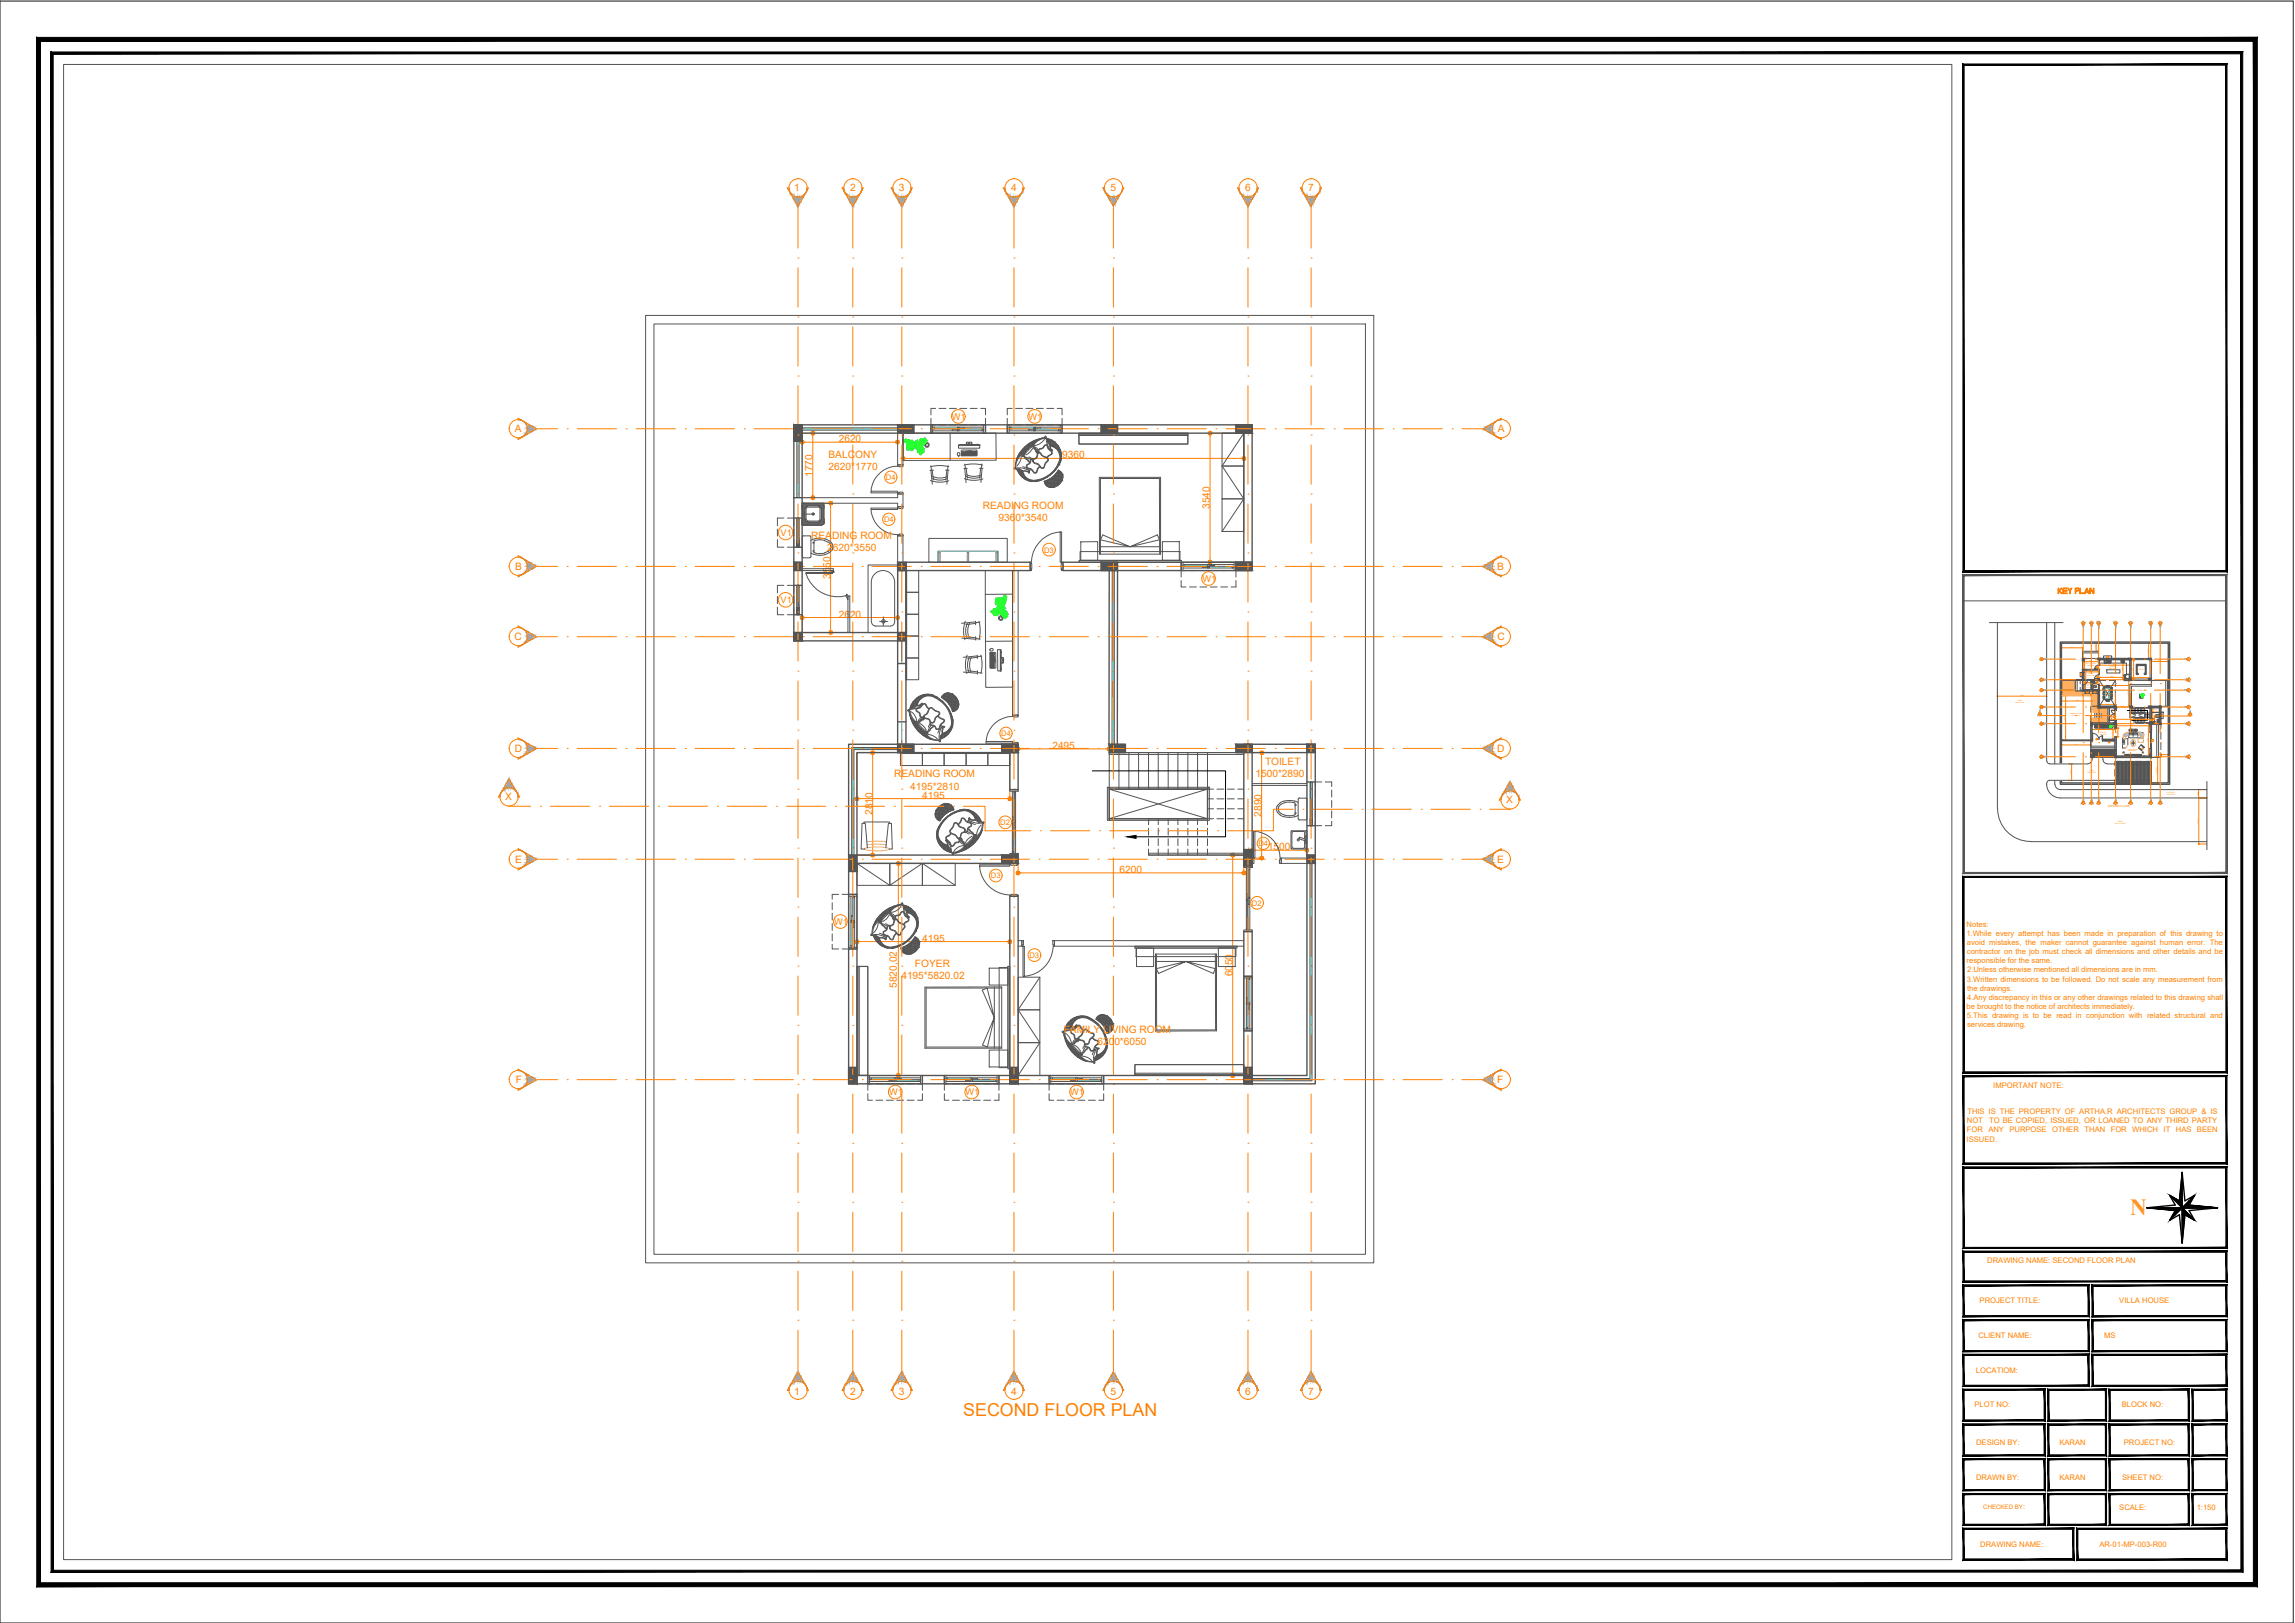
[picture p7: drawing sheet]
<svg xmlns="http://www.w3.org/2000/svg" width="420mm" height="297mm" viewBox="0 0 420 297" stroke-linecap="round" stroke-linejoin="round" font-family="sans-serif">
<defs><g id="words">
<text font-size="4.2" fill="#f8991e" x="390" y="222.3">N</text>
<text font-size="3.3" fill="#ff7f00" x="176.4" y="259.2">SECOND FLOOR PLAN</text>
<g font-size="1.9" fill="#ff7f00">
<text x="145.4" y="34.9">1</text>
<text x="155.6" y="34.9">2</text>
<text x="164.5" y="34.9">3</text>
<text x="185.1" y="34.9">4</text>
<text x="203.3" y="34.9">5</text>
<text x="228" y="34.9">6</text>
<text x="239.5" y="34.9">7</text>
<text x="94.2" y="79.1">A</text>
<text x="151.7" y="83.8">BALCONY</text>
<text x="153.5" y="80.9">2620</text>
<text x="194.4" y="83.9">9360</text>
<text x="274.2" y="79.1">A</text>
<text x="148.8" y="87.3" transform="rotate(-90 148.8 87.3)">1770</text>
<text x="151.7" y="86">2620*1770</text>
<text x="179.9" y="93.1">READING ROOM</text>
<text x="182.8" y="95.4">9360*3540</text>
<text x="221.5" y="93.2" transform="rotate(-90 221.5 93.2)">3540</text>
<text x="148.5" y="98.7">READING ROOM</text>
<text x="151.4" y="100.9">2620*3550</text>
<text x="94.3" y="104.3">B</text>
<text x="152.1" y="106" transform="rotate(-90 152.1 106)">3550</text>
<text x="274.1" y="104.3">B</text>
<text x="153.5" y="113">2620</text>
<text x="94.2" y="117.2">C</text>
<text x="274.2" y="117.2">C</text>
<text x="94.2" y="137.7">D</text>
<text x="192.7" y="137.1">2495</text>
<text x="274.1" y="137.7">D</text>
<text x="163.7" y="142.3">READING ROOM</text>
<text x="229.8" y="142.3">1500*2890</text>
<text x="231.6" y="140">TOILET</text>
<text x="92.5" y="146.4">X</text>
<text x="159.7" y="149.2" transform="rotate(-90 159.7 149.2)">2810</text>
<text x="166.6" y="144.5">4195*2810</text>
<text x="168.8" y="146.2">4195</text>
<text x="231" y="149.5" transform="rotate(-90 231 149.5)">2890</text>
<text x="275.8" y="146.9">X</text>
<text x="232.1" y="155.6">1500</text>
<text x="94.3" y="157.9">E</text>
<text x="205" y="159.8">6200</text>
<text x="274.1" y="157.9">E</text>
<text x="168.8" y="172.3">4195</text>
<text x="165" y="179.1">4195*5820.02</text>
<text x="167.5" y="176.9">FOYER</text>
<text x="225.6" y="178.7" transform="rotate(-90 225.6 178.7)">6050</text>
<text x="164.2" y="180.8" transform="rotate(-90 164.2 180.8)">5820,02</text>
<text x="194.7" y="189.1">FAMILY LIVING ROOM</text>
<text x="200.9" y="191.3">6200*6050</text>
<text x="94.4" y="198.2">F</text>
<text x="274.1" y="198.2">F</text>
<text x="145.4" y="255.3">1</text>
<text x="155.6" y="255.3">2</text>
<text x="164.5" y="255.3">3</text>
<text x="185.1" y="255.3">4</text>
<text x="203.3" y="255.3">5</text>
<text x="228" y="255.3">6</text>
<text x="239.5" y="255.3">7</text>
</g>
<g font-size="1.7" fill="#ff7f00">
<text x="174.3" y="76.8">W1</text>
<text x="188.3" y="76.8">W1</text>
<text x="142.9" y="98.1">V1</text>
<text x="220.1" y="106.5">W1</text>
<text x="142.9" y="110.4">V1</text>
<text x="152.7" y="169.3">W1</text>
<text x="162.8" y="200.5">W1</text>
<text x="176.7" y="200.5">W1</text>
<text x="195.9" y="200.5">W1</text>
</g>
<g font-size="1.4" fill="#ff7f00">
<text x="162.2" y="87.8">D4</text>
<text x="161.8" y="95.5">D4</text>
<text x="191.1" y="101.1">D3</text>
<text x="183.3" y="134.6">D4</text>
<text x="183.1" y="151.1">D2</text>
<text x="230.4" y="154.8">D4</text>
<text x="181.4" y="160.7">D3</text>
<text x="229.2" y="165.8">D2</text>
<text x="360" y="171.3">1.While every attempt has been made in preparation of this drawing to</text>
<text x="360" y="169.6">Notes:</text>
<text x="360.1" y="172.9">avoid mistakes, the maker cannot guarantee against human error. The</text>
<text x="188.5" y="175.3">D3</text>
<text x="360" y="176.3">responsible for the same.</text>
<text x="360.1" y="174.6">contractor on the job must check all dimensions and other details and be</text>
<text x="360.1" y="179.6">3.Written dimensions to be followed. Do not scale any measurement from</text>
<text x="360.1" y="178">2.Unless otherwise mentioned all dimensions are in mm.</text>
<text x="360" y="184.6">be brought to the notice of architects immediately.</text>
<text x="360.1" y="181.3">the drawings.</text>
<text x="360.1" y="183">4.Any discrepancy in this or any other drawings related to this drawing shall</text>
<text x="360.1" y="186.3">5.This drawing is to be read in conjunction with related structural and</text>
<text x="360.1" y="188">services drawing.</text>
<text x="360.2" y="203.9">THIS IS THE PROPERTY OF ARTHA.R ARCHITECTS GROUP &amp; IS</text>
<text x="364.9" y="199.1">IMPORTANT NOTE:</text>
<text x="360" y="208.9">ISSUED.</text>
<text x="360.1" y="205.6">NOT</text>
<text x="360.1" y="207.2">FOR</text>
<text x="364" y="207.2">ANY</text>
<text x="364.2" y="205.6">TO BE COPIED, ISSUED, OR LOANED TO ANY THIRD PARTY</text>
<text x="367.9" y="207.2">PURPOSE</text>
<text x="375.7" y="207.2">OTHER</text>
<text x="381.6" y="207.2">THAN</text>
<text x="386.4" y="207.2">FOR</text>
<text x="390.4" y="207.2">WHICH</text>
<text x="396.1" y="207.2">IT</text>
<text x="398.4" y="207.2">HAS</text>
<text x="402.2" y="207.2">BEEN</text>
<text x="363.8" y="231.1">DRAWING NAME: SECOND FLOOR PLAN</text>
<text x="362.4" y="238.5">PROJECT TITLE:</text>
<text x="388" y="238.5">VILLA HOUSE</text>
<text x="362.2" y="244.9">CLIENT NAME:</text>
<text x="385.2" y="244.9">MS</text>
<text x="361.7" y="251.3">LOCATIOM:</text>
<text x="361.5" y="257.5">PLOT NO:</text>
<text x="388.5" y="257.5">BLOCK NO:</text>
<text x="361.8" y="264.4">DESIGN BY:</text>
<text x="377" y="264.4">KARAN</text>
<text x="388.8" y="264.4">PROJECT NO:</text>
<text x="361.8" y="270.9">DRAWN BY:</text>
<text x="377" y="270.9">KARAN</text>
<text x="388.5" y="270.8">SHEET NO:</text>
<text x="370.4" y="276.3">:</text>
<text x="388" y="276.4">SCALE:</text>
<text x="402.2" y="276.4">1:150</text>
<text x="362.5" y="283.2">DRAWING NAME:</text>
<text x="384.3" y="283.2">AR-01-MP-003-R00</text>
</g>
<text font-size="1.1" fill="#ff7f00" x="363.1" y="276.3">CHECKED BY</text>
<text font-size=".5" fill="#ff7f00" x="385.9" y="147.8">GROUND FLOOR</text>
<g font-size=".3" fill="#ff7f00">
<text x="379" y="118.6">3840</text>
<text x="381.3" y="114.1">1</text>
<text x="382.8" y="114.1">2</text>
<text x="383.8" y="118.8" transform="rotate(-90 383.8 118.8)">1470</text>
<text x="384.1" y="114.1">3</text>
<text x="387.2" y="114.1">4</text>
<text x="390" y="114.1">5</text>
<text x="393.3" y="119.5" transform="rotate(-90 393.3 119.5)">2770</text>
<text x="393.7" y="114.1">6</text>
<text x="395.4" y="114.1">7</text>
<text x="373.6" y="120.7">A</text>
<text x="373.6" y="124.5">B</text>
<text x="380.9" y="123.6">V1</text>
<text x="381.6" y="121.8" transform="rotate(-90 381.6 121.8)">2000</text>
<text x="381.8" y="125.7" transform="rotate(-90 381.8 125.7)">1700</text>
<text x="381.8" y="125">1275</text>
<text x="381.8" y="123.8" transform="rotate(-90 381.8 123.8)">1700</text>
<text x="381.8" y="121.5">UTILITY AREA</text>
<text x="382.1" y="121.8">2930*2000</text>
<text x="382.2" y="123.7">2700*1700</text>
<text x="382.4" y="123.3">STORE</text>
<text x="382.4" y="121.1">2930</text>
<text x="382.5" y="123">2700</text>
<text x="386.1" y="122.4">5580*3540</text>
<text x="386.2" y="122.1">KITCHEN</text>
<text x="386.3" y="124">4580</text>
<text x="386.5" y="125.5">5360,59</text>
<text x="386.8" y="121.7">5580</text>
<text x="388.7" y="122.8" transform="rotate(-90 388.7 122.8)">3540</text>
<text x="390.6" y="122.8" transform="rotate(-90 390.6 122.8)">3540</text>
<text x="391.5" y="122.6">POOJA</text>
<text x="391.6" y="124">3470</text>
<text x="395.1" y="121.1">3110</text>
<text x="400.6" y="120.7">A</text>
<text x="400.6" y="124.5">B</text>
<text x="369" y="128.7">9000 WIDTH</text>
<text x="369.4" y="128.3">ROAD</text>
<text x="369.9" y="127.4">9000</text>
<text x="373.3" y="130.8">X</text>
<text x="373.6" y="126.4">C</text>
<text x="373.6" y="129.5">D</text>
<text x="377.8" y="126.4">POOL DECK</text>
<text x="378.2" y="131.7" transform="rotate(-90 378.2 131.7)">8060</text>
<text x="378.9" y="130.6">SWIMMING POOL</text>
<text x="379.4" y="131">5790*8060</text>
<text x="380" y="128.3">5790</text>
<text x="382" y="126.8">V1</text>
<text x="383.4" y="126.8">V1</text>
<text x="384.9" y="127">DINING AREA</text>
<text x="385" y="127.3">5360.59*4770</text>
<text x="385.5" y="129">2930</text>
<text x="388.4" y="129.4">2500</text>
<text x="389.7" y="127.2" transform="rotate(-90 389.7 127.2)">4770</text>
<text x="391.3" y="126.4">COURTYARD</text>
<text x="393.9" y="130.3">1500*2890</text>
<text x="394.1" y="131.3" transform="rotate(-90 394.1 131.3)">2890</text>
<text x="394.2" y="129.9">TOILET</text>
<text x="400.6" y="126.4">C</text>
<text x="400.6" y="129.5">D</text>
<text x="400.9" y="130.9">X</text>
<text x="373.6" y="132.5">E</text>
<text x="379.8" y="136.3">5345</text>
<text x="384.4" y="134.5">4195*2770</text>
<text x="384.6" y="134.1">FOYER</text>
<text x="384.8" y="133.5">4195</text>
<text x="386" y="135.9">W1</text>
<text x="386.8" y="134.3" transform="rotate(-90 386.8 134.3)">2770</text>
<text x="387.7" y="134.4" transform="rotate(-90 387.7 134.4)">1600</text>
<text x="389.5" y="137.2">LIVING ROOM</text>
<text x="389.7" y="137.5">6200*6050</text>
<text x="390.2" y="132.8">6200</text>
<text x="393.3" y="135.7" transform="rotate(-90 393.3 135.7)">6050</text>
<text x="394.3" y="132.2">1500</text>
<text x="400.6" y="132.5">E</text>
<text x="373.6" y="138.6">F</text>
<text x="379.3" y="141.6" transform="rotate(-90 379.3 141.6)">3000</text>
<text x="382.1" y="141.4">3000 WIDTH</text>
<text x="382.5" y="141.1">ROAD</text>
<text x="395" y="141.5" transform="rotate(-90 395 141.5)">4679,98</text>
<text x="395.9" y="138.1">1380</text>
<text x="400.6" y="138.6">F</text>
<text x="381.3" y="147.1">1</text>
<text x="382.8" y="147.1">2</text>
<text x="384.1" y="147.1">3</text>
<text x="387.2" y="147.1">4</text>
<text x="390" y="147.1">5</text>
<text x="393.7" y="147.1">6</text>
<text x="395.4" y="147.1">7</text>
<text x="396.6" y="145.5">1500 WIDTH</text>
<text x="396.7" y="145.1">FOOTPATH</text>
<text x="402.5" y="145.6" transform="rotate(-90 402.5 145.6)">1500</text>
<text x="387.2" y="150.8">8443.13 WIDTH</text>
<text x="387.8" y="150.4">ROAD</text>
<text x="402.5" y="150.8" transform="rotate(-90 402.5 150.8)">8443,13</text>
</g>
<g font-size=".2" fill="#ff7f00">
<text x="383.8" y="122.2">D4</text>
<text x="383.8" y="125">D4</text>
<text x="383.8" y="124">D4</text>
<text x="385.7" y="120.4">W2</text>
<text x="386.8" y="131.3">D1</text>
<text x="393.8" y="131.9">D4</text>
<text x="395.7" y="131">V2</text>
<text x="383.7" y="135.4">D1</text>
<text x="394" y="135.6">D5</text>
</g>
</g></defs>
<!-- layer: S-DIM -->
<g fill="none" stroke="#ff7f00" stroke-width=".18">
<path d="M148.8 79.3h-1.9v1.6M148.8 80v10.4M164.3 79.3v1.6M165.3 79.3v4.6M221.5 79.3h6.2v4.6M221.5 80v22.2M146.9 92.1h5.2M146.9 91.1h1.9M147.5 80.9h16.2M152.1 92.7v22.4M166 83.9h61M146.9 113v2.8h5.2"/>
<path d="M147.5 113h16.2M164.3 113v2.8M221.5 102.9h6.2M377.4 118.6v.6M377.5 118.6h3.7M381.3 118.6v.6M383.8 117.7h.4M383.8 119.2h.4M383.8 117.8v1.3M393.3 117.7h.6M393.4 117.8v2.6M156.9 137.8v8.4"/>
<path d="M156.9 137.7h2.9M159.8 138.4v17.4M184.9 137.8v8.4M186.4 136.2v.9M187.1 137.1h15.3M203 136.3v.8M229.2 137.7h1.8M231 138.4v18M365.7 126.3v1.1M365.8 127.4h8.8M374.7 126.3v1.1M377.4 135.4h.8"/>
<path d="M377.4 135.6v.7M377.5 128.3h5.6M377.5 136.3h5.2M378.2 127.3h-.8v1M378.2 127.5v7.8M378.7 139.8h.6M379.3 139.9v2.8M381.3 122.5h.3M381.4 121.1h2.7M381.5 124.4h.3M381.5 126.2h.3M381.6 123h2.5"/>
<path d="M381.6 125h1.1M381.6 120.5h-.3v.6M381.6 120.6v1.8M381.8 124.5h-.3v.5M381.8 124.6v1.5M381.8 122.7h-.3v.3M381.8 122.8v1.5M382.8 124.5v.5M382.8 135.6v.7M383 132.6v.9M383.1 133.5h4M383.2 127.3v1"/>
<path d="M384.2 120.5v.6M384.2 122.7v.3M384.3 121.4v.3M384.3 124v.5M384.3 125.3v.2M384.3 129v.3M384.4 121.7h5.4M384.4 124h4.4M384.4 129h2.8M384.4 125.5h5.2M386.8 132.6h.4v.9M386.8 135.3h.4"/>
<path d="M386.8 132.7v2.5M387.3 129v.3M387.4 129.3v.1M387.4 132.3v.5M387.4 133.3h.3M387.4 134.9h.3M387.5 132.8h6M387.5 129.4h2.3M387.7 133.4v1.4M388.7 120.7h1.2M388.7 124.3h1.2M388.7 120.8v3.4"/>
<path d="M388.9 124v.5M389.7 129.3h.2v.1M389.7 124.5h.2M389.7 124.6v4.6M389.9 121.4v.3M390.1 120.7h.5M390.1 124v.3h.5M390.3 124h3.2M390.6 120.9v3.2M393.3 132.3h.3v.5M393.3 138.4h.3M393.3 132.4v5.9"/>
<path d="M393.3 120.5h.6v.6M393.6 124v.3M393.9 132.2v.2h.2M393.9 129.5h.2M393.9 138.6h1.1M394 132.2h1.3M394 121.1h2.9M394.1 129.6v2.7M395 138.7v4.5M395.4 132.2v.2M395.6 138.1v.5M395.7 138.1h1.2"/>
<path d="M397 120.5v.6M397 138.1v.5M156.9 156.5h2.9M157.6 146.2h26.6M163.9 158h.6M164.5 158.7v37.5M186.4 156.5v3.3M187.1 159.8h39.9M225.7 156.5h2v3.3M225.7 157.2v39M229.2 155.6v1.4h1.8M229.9 155.6h8.7"/>
<path d="M239.3 155.6v1.4M378.7 142.8h.6M393.9 143.3h1.1M402.5 146h1.5M402.5 154.5h1.5M402.5 144.5h1.5M402.5 144.6v1.3M402.5 146.1v8.3M156.9 172.3v1.4M157.6 172.3h26.6M184.9 172.3v1.4M163.9 196.8h.6"/>
<path d="M225.7 196.8h2"/>
</g>
<!-- layer: 0 -->
<g fill="none" stroke="#ff7f00" stroke-width=".18">
<path d="M148.8 79.6v.4M221.5 79.6v.4M147.2 80.9h.3M148.8 90.4v.3M152.1 92.4v.3M163.7 80.9h.3M165.7 83.9h.3M227 83.9h.4M147.2 113h.3M152.1 115.1v.3M163.7 113h.3M221.5 102.2v.4"/>
<path d="M377.4 118.6h.1M377.4 118.5v.1M377.5 118.6h.1M381.2 118.6h.1M381.3 118.6h.1M381.3 118.5v.1M383.7 117.7h.1M383.7 117.8h.1M383.7 119.2h.1M383.8 119.2h.1M383.8 119.1v.1M383.8 117.7h.1"/>
<path d="M383.8 117.8h.1M393.3 117.7v.1M393.4 117.7h.1M393.4 117.8h.1M159.8 138.1v.3M186.7 137.1h.4M202.4 137.1h.3M231 138.1v.3M365.7 127.4l-.1 .1M365.7 127.4v.1M365.7 127.4h.1M374.6 127.4h.1"/>
<path d="M374.6 127.4l.1 .1M374.7 127.4h.1M374.7 127.4v.1M377.4 128.3h.1M377.4 136.3h.1M377.4 136.3v.1M377.5 128.3h.1M377.5 136.3h.1M378.2 135.4h.1M378.2 127.3h-.1M378.2 127.4v.1M378.2 135.3v.1"/>
<path d="M378.2 127.3h.1M378.2 135.4v.1M379.2 139.8h.1M379.2 139.8v.1M379.3 139.8v.1M379.3 139.8h.1M381.2 121.1h.1M381.3 121.1h.1M381.5 123h.1M381.5 122.9h.1M381.5 125h.1M381.6 125h-.1"/>
<path d="M381.6 125h.1M381.6 122.5h.1M381.6 120.5h.1M381.6 122.4v.1M381.7 120.5h.1M381.7 122.5h.1M381.7 120.6h-.1M381.8 124.6h.1M381.8 122.6v.1M381.8 124.5h.1M381.8 126.1v.1M381.8 122.6h.1"/>
<path d="M381.8 122.6l.1 .1M381.8 124.4h.1M381.8 126.2v.1M381.8 124.3h.1M381.8 122.7v.1M381.9 124.4h.1M382.7 125h.1M382.7 136.3h.1M382.7 136.3l.1 .1M382.8 124.9l-.1 .1M382.8 136.3h.1M382.8 136.3v.1"/>
<path d="M382.8 125h.1M382.8 124.9v.1M382.9 133.5h.2M383 133.5h.1M383 133.5h-.1M383.1 128.3h.1M383.2 128.3h.1M384.1 121.1h.1M384.1 123h.1M384.2 122.9h.1M384.2 121.1h.1M384.2 123h.1"/>
<path d="M384.3 121.7h.1M384.3 124h.1M384.3 129h.1M384.3 125.5h.1M384.3 128.9h.1M384.4 124h.1M384.4 129h.1M384.4 121.7h.1M384.4 125.5h.1M386.8 132.5v.1M386.8 135.3v.1M386.8 132.5h.1"/>
<path d="M386.8 132.6h.1M386.8 132.5l.1 .1M386.8 135.2l.1 .1M386.8 135.4h.1M386.8 132.6v.1M386.9 135.3l-.1 .1M387.1 133.5h.1M387.2 133.5h.1M387.2 129h.1M387.3 129h.1M387.3 128.9h.1M387.4 132.8h.1"/>
<path d="M387.4 132.9h.1M387.4 129.4h.1M387.5 132.8h.1M387.7 133.3h.1M387.7 134.9h.1M387.7 134.8h.1M387.7 133.2v.2M387.8 133.3h.1M387.8 134.9h-.1M388.6 120.7v.1M388.6 124.3h.1M388.7 120.8h.1"/>
<path d="M388.7 124.3h.1M388.7 120.7h.1M388.7 124.2h.1M388.7 120.7v.1M388.8 124h.1M388.9 124h.1M388.9 123.9h.1M389 124h.1M389.6 125.5h.1M389.7 129.3h.1M389.7 124.6h.1M389.7 125.4v.1"/>
<path d="M389.7 129.2h.1M389.7 125.4l.1 .1M389.7 124.5h.1M389.7 125.5h.1M389.8 129.3h.1M389.8 124.5h-.1M389.8 129.4h.1M389.9 129.4h.1M389.9 121.7h-.1M389.9 121.7h.1M390 129.4h.1M390.1 124v.1"/>
<path d="M390.1 124h.1M390.1 124l.1 .1M390.2 124h.1M390.6 120.8v.1M390.6 124.1v.1M393.3 138.4h.1M393.3 132.3h.1M393.3 132.4h.1M393.3 138.3h.1M393.3 120.5v.1M393.4 132.4h.1M393.4 132.3h.1"/>
<path d="M393.4 138.4h-.1M393.4 120.5v.1M393.4 132.3l-.1 .1M393.4 120.4l-.1 .1M393.5 132.8l.1 .1M393.6 132.8h.1M393.6 124h-.1M393.6 124h.1M393.6 124.1h.1M393.6 132.8l.1 .1M393.7 132.8h.1M393.7 124h.1"/>
<path d="M393.8 132.2h.1M393.8 121.1h.1M393.8 121l.1 .1M393.9 121v.1M393.9 121.1h.1M393.9 132.2h.1M394.1 132.4h.1M394.1 129.5h.1M394.1 129.6h.1M394.1 132.3v.1M394.2 132.4h-.1M394.2 129.5h.1"/>
<path d="M395 138.6h.1M395.1 138.7h-.1M395.3 132.2h.1M395.4 132.2h.1M395.6 138.1h.1M396.9 121.1h.1M397 121h.1M397 138.1h-.1M397 138.1l-.1 .1M397 121.1h.1M397 138.1v.1M157.2 146.2h.4"/>
<path d="M159.8 155.8v.4M164.5 158.4v.3M184.2 146.2h.3M186.7 159.8h.4M225.7 156.8v.4M227 159.8h.4M229.6 155.6h.3M231 156.4v.3M238.6 155.6h.3M379.2 142.8h.1M379.2 142.9h.1M379.3 142.9h.1"/>
<path d="M379.3 142.8h.1M379.3 142.7v.1M395 143.2v.1M395 143.3h.1M395.1 143.3h.1M395.1 143.2v.1M402.5 146h.1M402.5 154.5h.1M402.5 144.5v.1M402.5 145.9v.2M402.5 144.6h.1M402.5 146v.1"/>
<path d="M402.5 154.4h.1M402.5 146.1h.1M402.6 146h.1M402.6 154.5h.1M157.2 172.3h.4M184.2 172.3h.3M164.5 196.2v.3M225.7 196.2v.3"/>
</g>
<!-- layer: Level -->
<g fill="none" stroke="#545454" stroke-width=".18">
<path d="M381.3 119.5h2.9M379.9 124.5h1.4v1.9h-1.4zM380.3 124.5v1.9M381.3 120.5v-1.3h2.9v1.3M382.8 135.6v1.5h4.4M382.8 136.6h4.4M382.8 136.8h4.4M383.5 130.4v1M383.8 130.4v1M384.1 130.4v1M384.1 120.5h-2.8v2M384.3 120.7h5.6v2.7h-.6v-2h-5z"/>
<path d="M384.4 130.4v1M384.7 130.4v1M385.7 122.6h2.4v.6h-2.4zM385.9 129.5v2.8M386.2 129.5v2.8M387.2 130v1.9M390.1 120.5h3.8v4h-3.8M390.1 120.7h3.5v3.6h-3.5M391.7 127.1h.6v.7h-.6zM391.8 127.2h.5v.5h-.5zM393.9 125.3h-4v4M393.9 134v3"/>
<path d="M394.8 132.6v6M395.2 132.6v6h-1.3M395.6 129.3h1.4M397 124.5h-3.1v1.1h-3.7v3.7"/>
</g>
<!-- layer: Furniture -->
<g fill="none" stroke="#545454" stroke-width=".18">
<path d="M165.3 79.3h17l.1 4.9-17 .1zM173.9 79.3v4.9M191.4 79.9l-.1 .3-1.3 .5-.7 .6M191.4 79.8l.2 .4a3.3 3.3 0 0 1 1.8 5.7 6.2 6.2 0 0 1-3.7 2.2M191.4 79.8l-.2 .3-.9 .3-1.1 .8h-.3M191.4 79.9v.3M197.5 79.3h20v2h-20zM197.5 79.5h20M197.5 79.7h20M223.7 79.3h4v6h-4zM227.7 79.3l-4 6 4 6-4 6M169.5 81.1l.3-.1 .3 .3a.44 .44 0 0 1-.3 .6l-.4-.1-.1-.5"/>
<path d="M170.1 98.5h14.3v4.4h-14.3zM170.3 87.9l1.7 .4 1.7-.3M170.4 86l.3 2.6M170.4 85.2l.1 .9M170.6 86l.3 1.8M170.7 87.5l1.3 .4 1.4-.3M170.7 87.2l1.3 .3 1.4-.3M170.9 86l-.6 .1M173.1 86h.6M173.4 86l-.3 1.9M173.6 86l-.2 2.6M173.6 85.2l-.1 .8"/>
<path d="M173.7 85.4l-1.7-.2-1.7 .2M175.3 82.9l.3-.1 .1 .2v.3l-.1 .2-.3-.1zM175.8 81.4h.2M176 82.5l2.8-.1 .1 1h-2.8zM176.1 83.1h.1l-.1 .2zM176.1 82.8l.1-.1-.1 .4M176.1 82.7h.4M176.2 83.2h.1l-.1 .1M176.2 82.7l.3 .1v.2l-.3-.2v.2M176.3 82.7h.2M176.5 83.2v-.1l-.3-.1 .2 .2h.2v.1h-.3M176.5 85.8h.6"/>
<path d="M176.6 87.6l1.6 .3 1.7-.2M176.6 83.1l-.1-.1 .1 .2M176.6 82.8l-.1-.1 .1 .3M176.6 85.7l.3 2.6M176.7 83.2l.1 .1M176.7 83.1l.1-.1 .2 .2M176.7 83v-.2l.4 .2v.1h-.2M176.7 82.8v-.1l.3 .1M176.7 82.7h.3v.1M176.7 84.9v.9M176.8 83.2l-.1-.1v.2h.1M176.8 83.2h.1"/>
<path d="M176.8 83.2h.1l-.1 .1M176.8 82.7h.1M176.9 85.7l.2 1.8M176.9 83.3l.3-.1-.2 .1M176.9 81.4l.1-.4 .1 .4M176.9 87.2l1.3 .3 1.4-.2M176.9 86.9l1.3 .3 1.4-.3M177 81l.9-.1-.1 .5M177 83v-.2l.2 .2M177 82.5h.1M177 82.7h.2l-.1 .1M177 82.7h-.1"/>
<path d="M177.1 83.1v.1M177.1 83.1h.2l-.1 .1M177.2 82.8v.2M177.2 82.7h-.2M177.2 83.1v-.1l.1 .1M177.2 82.5h.1M177.2 82.8l.3 .2-.1 .1M177.3 83.2l-.1 .1M177.3 83.1l.1 .1M177.3 82.7h-.1h.1M177.3 81.1h.2M177.3 81.1h.1"/>
<path d="M177.3 81.1h.3M177.3 82.7h.1M177.3 83.3l.3-.1-.1 .1M177.3 83.2h.2M177.4 82.5h.1M177.4 82.7h.1M177.5 83.1v.1M177.5 83h.1M177.5 82.8v-.1v.1M177.5 83.1h.2l-.1 .1M177.5 82.7h-.2l.2 .3M177.5 82.7h.2"/>
<path d="M177.6 82.8l.1 .2M177.6 82.7h.1M177.6 83.1v-.1h.2v.1M177.6 82.5h.1M177.7 83.2l.6 .1h-.7M177.7 83.1h.1M177.7 82.8h.1v.2M177.7 82.7h.1M177.8 83l.1 .1M177.8 82.8h.1M177.8 82.7h.1M177.8 82.5h.1"/>
<path d="M177.8 82.8l.1-.1 .1 .1M177.9 83l.1 .1M177.9 81l.1 .4M177.9 83.1l-.1 .1M177.9 82.7l-.2 .1M178 83h.2v.1M178 82.7l.1 .1M178.1 82.8l-.2 .2M178.1 82.7h-.2M178.1 83.1h-.2v.1M178.1 82.7l.2 .1M178.2 83h.1"/>
<path d="M178.2 83l.1 .1M178.2 82.8l-.1 .2M178.2 82.7h-.1M178.2 83.2v-.1l.2 .1M178.2 83.1l-.1 .1M178.3 83.2h.1l-.1 .1M178.3 83h.1v.1M178.3 82.7l.1 .1M178.3 82.7h-.1M178.4 83v-.2l.1 .2M178.4 82.8h-.2v.2M178.4 82.7h.1l.1 .3"/>
<path d="M178.4 83.1l.1 .1h-.1M178.4 83l.4 .2M178.4 82.7h.3v.1M178.4 82.7h-.1M178.5 83.2h.1M178.5 83.2l-.1 .1M178.5 83.3h.3v-.1l-.1 .1M178.5 83.2h.2M178.5 83.1h.1M178.6 82.7h.2v.1M178.6 83h.2v.1M178.6 82.8h.2v.2"/>
<path d="M178.7 82.7h.1M178.8 81.4h.2M179.3 85.7h.7M179.4 81.5v.5h-3.9v-.4l3.9-.1v-.1h-3.6h-.3v.2M179.5 85.7l-.2 1.8M179.7 84.9v.8M179.8 85.7l-.2 2.6M179.9 85.1l-1.7-.2-1.7 .2M186 85.8l.3 .2 .4-.1 .5 .4h1M186 85.5l-.3 .2h.3M186 85.7l.2 .1a1.02 1.02 0 0 1 1 .3l1.1 .2M186.1 84.3h.1"/>
<path d="M186.1 84.2h.1M186.1 84.1h.1M186.1 84h.1M186.1 85.6a3.1 3.1 0 0 1 2.2 .5M186.2 83.8l-.1 .2M186.2 85.9a3.3 3.3 0 0 0 3.5 2.2M186.2 83.7l-.2 .7M186.3 86l-.1 .1M186.3 83.5v.3M186.4 86v.3M186.4 83.3l.2 .1M186.4 86.2l.7 .1"/>
<path d="M186.4 85.9h.1M186.4 86.4l.7 .1M186.4 86.3l.7 .1M186.4 83.3h.2M186.4 83.3v.4M186.5 85.9v.1h-.3M186.5 86.6h.6M186.5 86.1l.5 .1M186.5 83.1l.1 .1M186.6 86.7h.5M186.6 83h.1M186.6 83.4l-.1 .1"/>
<path d="M186.6 85.9v.1M186.6 86.7v.1M186.7 82.9v.4M186.7 86h.1M186.7 83.3a3.3 3.3 0 0 0-.9 2.2l-.2 .3h.4M186.7 82.9l.4 .2M186.7 86.7v.2M186.7 82.8h.1M186.8 83.1l.2 .2M186.8 82.7h.1M186.8 83l.1 .4a2.55 2.55 0 0 0-.9 2.2M186.8 86h-.3l-.1 .5"/>
<path d="M186.8 86h.1M186.9 86.7l-.1 .3M186.9 82.7l.6 .1M186.9 82.7l-.1 .3M186.9 86.7v.4M186.9 82.5l.6 .1M186.9 82.7v.3M187 83.5a2.89 2.89 0 0 1-.8 1.8M187 83.2l.2 .1M187 87.2h.6M187 87.1h.5M187 86.9l.4 .1"/>
<path d="M187 86.9h.3M187 82.4l.5 .1M187.1 83.3l.1 .1M187.1 87.3l.6 .1M187.1 86.7l.2 .1M187.1 86.7l-.1 .5M187.1 82.7l-.1 .4M187.1 86.3v.4M187.1 82.3l.4 .1M187.2 82.8l-.1 .5M187.2 87.4l.4 .1M187.2 86.6v.2"/>
<path d="M187.2 82.2l.4 .1M187.2 85.4l.6 .2 .5 .4M187.3 86.8h.1M187.3 82.1l.3 .1M187.3 82.8l-.1 .5M187.3 87.4v.1M187.4 82v.2M187.4 87.4v.2M187.4 82.8l-.1 .5M187.5 83.5l.1 .4 1 .8M187.5 83.5h-.4M187.5 82.9h.1"/>
<path d="M187.5 82.7l-.6-.1v.1M187.5 83h.1M187.5 82.8h.2M187.5 82.8v.3M187.5 81.9v.3M187.5 83.4l.2 .4 .9 .7M187.5 87.4v.3M187.6 83.2l-.4 .2M187.6 82.2h.5M187.6 82.1h.6M187.6 82.2l-.1 .6M187.6 83.4l-.3 .1"/>
<path d="M187.6 87.5v.2h.6M187.6 87.6h.4M187.6 87.5h.2M187.6 81.9l.7 .1M187.6 81.8l.7 .1M187.6 81.8v.4M187.7 83.6l1 .5M187.7 87.3l-.1 .2M187.7 81.7l.6 .1M187.7 82.2l-.1 .6M187.7 87.4v.1M187.8 87.8l.5 .1"/>
<path d="M187.8 81.6l.5 .1M187.8 82.2l-.1 .5M187.9 81.5l.4 .1M187.9 82.2v.3M188 82.2v.2M188 81.5v.1M188.1 82.2h.1M188.1 81.4v.2M188.2 81.3v.3M188.2 86.3l.2 .3M188.3 87.8v.2h-.2M188.3 81.6h.5"/>
<path d="M188.3 81.6v.5M188.3 86.3l.1 .2M188.3 83.6l.5 .4M188.3 81.4h.7M188.3 81.3h.7M188.3 81.2v.4M188.4 87.8l-.1 .2M188.4 81.1l.5 .1M188.4 81.6v.4M188.5 87.9v.2M188.5 81.6v.3M188.6 81.1h.4"/>
<path d="M188.6 87.9v.2M188.6 85.9l-.2 .3v.3M188.6 81.6v.2M188.7 88v.1M188.7 85.9l-.3 .3v.4M188.7 81h.3M188.7 81.6v.1M188.8 88v.1M188.8 80.9v.1M188.8 81.6h.1M188.9 88l.7 .1M188.9 88v.2"/>
<path d="M188.9 80.8v.2M188.9 81.2l.3 .3M189 81.4v.2l-.7-.1M189 81l.4 .1M189 81v.1M189.1 82.1l-.9 .9-.4 .3M189.1 80.9h.4M189.1 80.8h.5M189.1 80.8l-.1 .2M189.1 81.4l-1.2 1-.8 1.1M189.1 81.3h.2M189.1 81.2l.2 .2"/>
<path d="M189.1 84.1h-.3a1.06 1.06 0 0 1-.8 1.1 .51 .51 0 0 0 .6 .6l.5 .3a.51 .51 0 0 0 .6 .4l.2-.8 .4-.4M189.1 81v.1M189.2 84h-.3l-.3 .2a1.18 1.18 0 0 1-.7 1v.2l.1 .3 .8 .2 .6 .7h.3l.3-.7 .4-.5M189.2 81.5l.1 .4 .4 .5 .3 .5M189.2 81v.2M189.3 81.4a1.27 1.27 0 0 0 .6 1.1l.2 .3M189.4 81.1h.1M189.4 80.6h.3M189.5 81.8l.6 .6M189.5 88h.1M189.6 82.5l.3 .5-.8-1.3-1 .8-.5 .7M189.6 88v.2"/>
<path d="M189.7 80.5h.1M189.7 88v.2M189.7 80.5v.3l-.5-.1M189.8 88v.1M189.9 88v.1M189.9 83l.4-.2 .2 .1 .3 .4 1 .5 .1 .6a2.07 2.07 0 0 0-.8 1.3h-.5l-.5-.7-.7-.2a.5 .5 0 0 1-.3-.5 .5 .5 0 0 1 .4-.5l.2-.1zM190 80.5l-.1 .1M190 83l.4-.1a1.48 1.48 0 0 0 1.2 .9l.3 .3-.5 .6-.3 .9h-.3a1.92 1.92 0 0 0-1.5-1l-.1-.4a1.15 1.15 0 0 0 .8-1.2zM190 87.9v.2M190.1 80.5h.1M190.1 87.9v.1M190.1 80.3l.2 .1"/>
<path d="M190.2 80.5l-.3-.1-.1 .3M190.2 82.8a.47 .47 0 0 1 0-.5 .47 .47 0 0 1 .5-.2l.3-.2a.45 .45 0 0 1 .4-.5 .45 .45 0 0 1 .5 .5l.3 .4a.7 .7 0 0 1 .5 .7l-1 .8M190.3 82.8a.38 .38 0 0 1-.1-.5 .38 .38 0 0 1 .6-.1l.5-.7h.3l.3 .6 .6 .7v.2l-.9 .7M190.4 80.3h.1M190.5 80.2l-.1 .1M190.5 87.8h.3M190.5 87.9h-.3l.1 .1M190.5 80.2v.1M190.6 87.8h.1M190.7 80.2h.1M190.7 87.7v.1M190.8 80.2h.1"/>
<path d="M190.8 87.7v.1M190.9 80.2h.1M190.9 87.7h.1M191 80.2a6.2 6.2 0 0 0-4.8 3.5M191 87.6l.2 .1M191.2 88.1v.1M191.2 87.5l.1 .1M191.2 80.4l-.3 .4a2.49 2.49 0 0 1-1.5 .8M191.2 88.3h.5M191.2 88.4l.5 .1M191.3 88.5h.4M191.3 88v.3"/>
<path d="M191.3 88.6l.4 .1M191.3 87.4h.2M191.4 80.2l.7 1.2 .3 .9M191.4 88.8h.3M191.4 88v.3M191.5 80.2l.8 1.2 .2 .9M191.6 80.6a2.67 2.67 0 0 0 .8 1.7M191.6 88.9h.1M191.6 88l-.1 .3M191.6 87.4h.1M191.6 80.3h.2M191.6 87.9v.4"/>
<path d="M191.6 87.3v.1M191.7 87.3h.1M191.7 80.4h.1M191.7 89l.6 .1M191.7 88.1l.7 .1M191.7 88.3h.7M191.7 88.3l.7 .1M191.7 88.3l-.1 .6M191.8 87.9l.6 .1M191.8 88l.6 .1M191.8 87.9l-.1 .4M191.8 80.3l-.1 .2"/>
<path d="M191.8 88.3v.7M191.9 87.8l.5 .1M191.9 80.7l1 .1M191.9 80.3v.3M191.9 87.2h.1M191.9 80.9h.5M191.9 80.8h.5M191.9 88.4v.6M191.9 81l.4 .1M192 80.3l-.1 .4M192 87.1h.1M192 88.4v.6"/>
<path d="M192 81.1h.3M192.1 87.7h.3M192.1 80.4v.3M192.1 87.7h.1M192.1 87h.1M192.2 88.4l-.1 .7M192.2 81.2l.1 .1M192.2 80.4v.3M192.2 87.6v.1M192.2 81.4h.1M192.2 86.9h.2M192.3 89.1v.1l-.3-.1"/>
<path d="M192.3 89.1h.7M192.3 80.5v.2M192.3 88.4l-.1 .7M192.3 81.5l.7 .1M192.3 81.6a2.04 2.04 0 0 1 1.5 2.9 5.1 5.1 0 0 1-5 3.4 1.98 1.98 0 0 1-1.6-1.6M192.3 88.8h.7M192.3 88.8l.7 .1M192.3 89h.7M192.3 81.4h.7M192.3 81.4v.1M192.3 81.5a2.18 2.18 0 0 1 1.7 3M192.4 88.4l.6 .1"/>
<path d="M192.4 88.5l.6 .1M192.4 88.6l.6 .1M192.4 87.5l-.1 .2M192.4 88.4l-.1 .7M192.4 86.8l-.1 .1M192.4 82.4h.2M192.4 80.5h.1M192.4 89.1v.1M192.4 80.6h.3M192.4 80.5l-.1 .9M192.4 87.7h.7M192.4 87.7l.7 .1"/>
<path d="M192.4 87.7v.7M192.5 82.3l.2 .2M192.5 87.5l.6 .1M192.5 80.7l-.1 .7M192.5 82.2l.2 .3M192.5 89.1v.1M192.6 87.8l-.1 .6M192.6 86.7l-.2 .1M192.6 86.6h.1M192.6 87.3l.6 .1M192.6 89.1v.1M192.6 80.8l-.1 .6"/>
<path d="M192.7 87.8l-.1 .6M192.7 86.5h.1M192.7 80.8l-.1 .6M192.7 82.5h-.2M192.7 87.2l.5 .1M192.7 89.1v.1M192.7 81.6h.2M192.8 87.8l-.1 .7M192.8 86.4h.1M192.8 89.1v.1M192.8 80.8l-.1 .6M192.9 87.2h.3"/>
<path d="M192.9 87.8l-.1 .7M192.9 86.3h.1M192.9 80.8l-.1 .6M193 89.1h.1M193 87v.2M193 89.1v.1M193 81.4l.6 .1M193 81.4h.5M193 81.4l-.1 .3M193 87.8l-.1 .7M193 81.2l.4 .1M193 81.1h.3"/>
<path d="M193 81h.2M193 86.2h.1M193 80.9h.1M193 88.3h.7M193 88.4l.7 .1M193 88.5h.7M193 88.5v.6M193 80.9v.5M193.1 86.1h.1M193.1 87.8l.7 .1M193.1 88h.7M193.1 88l.6 .1"/>
<path d="M193.1 88.2l.6 .1M193.1 86v.2M193.1 86.9v.3M193.1 87.8l-.1 .7M193.1 81.5l-.1 .3M193.1 87.5l-.6-.1-.1 .3M193.1 88.5v.6M193.2 87.1l.6 .1M193.2 87.2h.6M193.2 87.2l-.1 .6M193.2 86h.1M193.2 81.5l-.1 .3"/>
<path d="M193.2 86.9h.6M193.2 87h.6M193.2 86.8v.4M193.2 85.9h.1M193.3 86.7l.6 .1M193.3 88.5l-.1 .6M193.3 87.2l-.1 .6M193.3 85.8h.1M193.3 81.5v.4M193.3 86.6l.6 .1M193.3 88.5v.6M193.4 86.6h.5"/>
<path d="M193.4 87.2l-.1 .7M193.4 85.7h.1M193.4 81.5l-.1 .5M193.5 86.4v.2M193.5 88.5l-.1 .5M193.5 85.6h.1M193.5 87.2l-.1 .7M193.5 85.5h.1M193.5 81.5l-.1 .6M193.5 82.1h.5M193.5 81.9l.4 .1M193.6 87.2l-.1 .7"/>
<path d="M193.6 88.5l-.1 .4M193.6 81.9h.3M193.6 81.7l.2 .1M193.6 81.6h.1M193.6 81.5h.1M193.6 86.2v.4M193.6 81.5l-.1 .7h.6M193.6 85.3v.2M193.6 82.2v.1M193.7 88.5l.3 .1M193.7 88.7h.1M193.7 88.8h.1"/>
<path d="M193.7 88.5l-.1 .3M193.7 87.2l-.1 .7M193.7 86.1a4.2 4.2 0 0 1-2.5 1.9M193.8 86a1.42 1.42 0 0 1 .3 2.5 1.72 1.72 0 0 1-2.7 .2l-.2-.7M193.8 87.7l.6 .1M193.8 87.8l.6 .1M193.8 87.9l.6 .1M193.8 87.9l-.1 .6M193.8 86l-.1 .6M193.8 85l-.1 .3M193.8 82.2l-.1 .2M193.8 86h-.1"/>
<path d="M193.8 87.4h.7M193.8 87.5h.6M193.8 87.6l.6 .1M193.8 87.2l.7 .1M193.8 87.9v.7M193.8 86.1v.5M193.8 87.2v.7M193.8 84.9h.2M193.8 82.2v.3M193.9 85.1h.1M193.9 86.6h.5M193.9 86.6l-.1 .6"/>
<path d="M193.9 84.7h.1M193.9 85h.1M193.9 86.3h.3M193.9 86.4h.4M193.9 86.5l.5 .1M193.9 84.7v.4M194 86.2h.1M194 87.9l-.1 .7M194 86.1l-.1 .5M194 82.2l-.1 .5M194 84.6a5.2 5.2 0 0 1-5.1 3.4 2.18 2.18 0 0 1-1.7-1.8M194 86.6l-.1 .7"/>
<path d="M194.1 83.1h.1M194.1 83h.1M194.1 82.3v.6M194.1 88l-.1 .5M194.1 82.9h.2M194.1 84.1h.2M194.1 82.9v.3M194.1 86.6v.7M194.1 82.8h.2M194.1 84h.2M194.1 82.7h.1M194.1 83.9h.2"/>
<path d="M194.1 82.6h.1M194.1 83.8h.2M194.1 83.7h.2M194.2 88l-.1 .4M194.2 82.5l-.1 .4M194.2 84.2l-.1 .3M194.2 86.6l-.1 .7M194.2 84.2h-.1l-.1 .6M194.2 82.9l-.1 .7h.2v-.4M194.3 88v.2M194.4 86.6l-.1 .7M194.4 88h.1"/>
<path d="M194.4 86.7v.6M194.5 87.2h.1M194.5 87.3h.1M194.5 87.3l-.1 .7M194.5 86.9h.1M194.5 87h.1M194.5 87.1h.1M194.5 86.9v.4M194.6 87.4h.1M197.9 99.2l3.1-.1v3.5h-3.1zM201.3 87.4h11.2v14h-11.2zM201.9 97.9l5 2.2-5.4-1.3z"/>
<path d="M212.8 99.1h3.1v3.5h-3.1zM223.7 91.3h4v6h-4zM223.7 85.3h4v6h-4zM165.9 116.4h2.3v4h-2.3zM165.9 112.4h2.3v4h-2.3zM165.9 108.4h2.3v4h-2.3zM165.9 104.4h.1v20h-.1zM165.9 104.4h2.3v4h-2.3zM176.1 116.8l2.5 .2M176.7 113.7l-.3 1.7 .3 1.7M176.8 116.5l1.9 .2M177.1 119.9l-.4 1.7 .3 1.7"/>
<path d="M177.1 114.1l-.3 1.3 .2 1.4M177.5 114.1l-.3 1.3 .2 1.4M178.6 113.7v.6M178.6 113.8l-2.6 .3M178.6 116.5v.7M178.6 116.9l.9 .1M178.7 114.1l-1.9 .2M178.9 119.9v.6M179.2 113.7l.3 1.7-.3 1.7M179.4 113.9h-.8M179.6 119.9l.2 1.7-.2 1.7M181.3 118.8l.4-.1 .1 .1v.2l-.4 .2-.2-.1z"/>
<path d="M181.3 119.4l1 .1-.1 2.8-1-.1zM181.4 119.5h.2v.1zM181.4 119.6v.1l.1-.1M181.4 119.7v.3h.1v-.2l.2-.2-.2 .3M181.6 119.5l.3 .1-.1-.1M181.7 119.6h.1l-.1 .3 .2-.3M181.9 119.7v.2M182 119.6v.3M183.1 118.9h.1l.1 .3v3.6h-.2v-3.9h-.5l.1 3.9h.4M183.3 119.2v.3M183.4 112.8a.43 .43 0 0 0-.4 0 .43 .43 0 0 0-.2 .4 .44 .44 0 0 0 .6 .3l.2-.3v-.3M185.4 108.7l-5 .1v-4.4h5v21.4h-4.9l-.1-17"/>
<path d="M185.4 117.3l-5 .1M197.5 102.6h18.7v.3h-18.7zM197.7 101h18.3v1.6h-18.3zM201.3 100.1h11.2M201.5 101.4v-13.8h10.8v13.8M206.9 100.1l5-2.2 .4 .9zM164.8 137.7h4.1v2.4h-4.1zM164.8 137.7h20.1v.2h-20.1zM165.9 120.4h2.3v4h-2.3zM166.1 130l.3 .2 .3 .9 .8 1.1M166.5 130.5a6.2 6.2 0 0 0 3.6 4.7M166.5 130.5h.1"/>
<path d="M166.5 130.6h.1M166.5 130.8h.1M166.5 130.8l.1 .1M166.5 129.9l-.3 .1M166.6 130h-.3l.2 .1M166.6 130.1l.5 1.3 .6 .7M166.6 129.7h.2M166.6 129.7v.1M166.6 129.4l.4 .1M166.6 129.5l.3 .1M166.7 131v.3M166.7 129.3l.3 .1"/>
<path d="M166.7 131h-.1M166.7 130.2a2.28 2.28 0 0 1 1.2 1.9M166.7 129.2l.3 .1M166.8 129.1h.2M166.8 131.3h.1M166.8 131.4h.1M166.8 129h.1M166.8 129h.2M166.8 131.3v.3h.2M166.8 131.6l.2 .1v.5M166.8 131.7v.1M167 131.7l-.1 .3"/>
<path d="M167 128.7l-.1 .3M167 129v.6M167 129l.7 .1M167 128.7l.7 .1M167 128.8l.7 .1M167 128.9l.7 .1M167.1 128.6l.6 .1M167.1 129.1v.4M167.1 131.8v.6h.4M167.1 132.5h.2M167.2 128.4l.6 .1M167.2 128.3v.1"/>
<path d="M167.2 132.6h.1M167.3 129.1l-.1 .4M167.3 131.9l-.1 .5M167.3 132.3h.2M167.3 129.1v.4M167.3 128.2v.2M167.3 132.2h.2M167.4 132.1l-.1 .6M167.4 132.4v.5M167.5 129.1l-.1 .3M167.5 128.1l-.1 .3M167.5 132.5v.5"/>
<path d="M167.5 133.1h.4M167.5 132.2v.3M167.6 129.1v.2M167.6 128v.4M167.6 133.2h.3M167.6 132.4v.7M167.7 132.1l-.1 .2M167.7 129.1h.1M167.7 133.3h.2M167.7 132.4h.2M167.7 128.6l-.6-.1-.1 .5M167.7 127.9l-.1 .5"/>
<path d="M167.7 132.4v.7M167.8 132.1l-.2 .2M167.8 128.5h.2M167.8 128.5l-.1 .6M167.8 128.3h.3M167.8 128.3l.3 .1M167.8 133.4h.1M167.8 127.8h.1M167.8 127.8v.7M167.8 127.9l.6 .1M167.8 128l.5 .1M167.8 128.1l.4 .1"/>
<path d="M167.8 132.4l.9 1.1 .9 .5M167.8 129.1a2.29 2.29 0 0 1 3.8-1.4 5.4 5.4 0 0 1 2.7 4M167.9 128.5l-.2 .6M167.9 132.4l-.1 .7M167.9 132.4h-.2M167.9 133.1v.4M167.9 132.9h.3M167.9 133h.4M167.9 133.1l.5 .1M167.9 127.7a3.2 3.2 0 0 0-1.3 2.2M167.9 132.6h.1M167.9 129.1a2.21 2.21 0 0 1 3.8-1.1 4.8 4.8 0 0 1 2.4 5l-.2 .3a1.82 1.82 0 0 1-1.3 .9"/>
<path d="M167.9 132.8h.2M167.9 127.7v.1M167.9 132.6v.5M167.9 132.7h.1M168 128.5l-.1 .2M168 133.1l-.1 .5M168.1 132.3l.8 1 .7 .5M168.1 127.6v.2M168.1 133.8h.4M168.1 133.1l-.1 .7M168.2 127.5l-.1 .3M168.2 133.9h.2"/>
<path d="M168.2 133.2l-.1 .6M168.3 127.5v.3M168.3 133.2l-.1 .6M168.3 134.1h.1M168.4 132.4l.6 .5 .5 .7M168.4 127.4v.5M168.4 133.2v.6M168.5 127.7h.2M168.5 127.7l.1 .1M168.5 133.8l-.1 .3M168.5 133.5h.3M168.5 133.6l.5 .1"/>
<path d="M168.5 133.7l.6 .1M168.5 133.8l.6 .1M168.5 133.3h.1M168.5 127.4v.5l-.7-.1M168.5 127.5h.5M168.5 127.5l.4 .1M168.5 133.3v.5M168.5 133.4h.2M168.6 133.8l-.1 .4M168.6 129.1a2.58 2.58 0 0 1-1.7 .7M168.7 129l-.2 .1a2.15 2.15 0 0 0-1.4 .6l-.6 .3M168.7 131.3l-.6 .6"/>
<path d="M168.7 133.8v.5M168.8 128.8l-.1 .2M168.8 133.9l-.1 .5M168.8 128.8l-.1 .1M168.8 127.2l.7 .1M168.8 128.9v-.2l-.5 .3-.7 .2-1.1 .7M168.9 137.7h3.9v2.4h-3.9zM168.9 127.2h.1M168.9 133.9l-.1 .6M169 127.2v.1M169 133.9v.7M169 134.6h.1"/>
<path d="M169 134.6h.2M169.1 134.1l.5 .1-.1 .2M169.1 134.2l.4 .1M169.1 134.4h.3M169.1 134.4l.2 .1M169.1 127.2v.1M169.1 134l.5 .1M169.1 133.9l-.1 .7M169.1 133.8v.1M169.1 133.9h.4M169.2 131.3l-.4 .2a1.42 1.42 0 0 1-1.1 .6M169.2 134.6v.1"/>
<path d="M169.2 131.4l-.5 .3-.5 .5a.41 .41 0 0 0-.6 .2l-.1 .1M169.2 127.2v.2l-.6-.1M169.2 127.2h.7M169.2 133.8v.1M169.2 134.7v.1M169.3 131.4l-1.3 .9M169.3 131.5l-.5 .3M169.3 133.9h.1M169.3 127.3v.1M169.4 134.8h-.1M169.4 127.3h.1M169.5 127.1l.4 .1"/>
<path d="M169.5 134.8v.1M169.5 134.4l-.2 .3M169.6 134.8l-.1 .1M169.6 134l.3 .3M169.6 133.8l.2 .3-.1-.3M169.7 134.7v.3M169.7 134.9h.1M169.7 135h.3M169.7 134.7a2.65 2.65 0 0 0 2.1 .8M169.7 134.7h-.4M169.7 134.2l-.3 .5 .3-.2a2.71 2.71 0 0 0 2.2 .9M169.8 134.4a2.88 2.88 0 0 1 1.8 .8"/>
<path d="M169.8 135.1h.4M169.9 127.1v.2M170 129.8l-.4-.4-.2-.5h-.3a1.81 1.81 0 0 1-1.3 .9v.2a1.31 1.31 0 0 1 .7 1.1l.2 .1 .4-.1M170 127.1v.2M170.1 129.7l.4-.2 .8 .6 .7 .2a.83 .83 0 0 1-.6 1l-.3 .8-.4 .2h-.3l-.4-.7-.8-.2-.1-.4 .5-.3zM170.1 129.7l-.3-.3-.4-.6h-.4a2.3 2.3 0 0 1-1.3 1 .81 .81 0 0 0 .6 .7l.1 .2a.48 .48 0 0 0 .2 .6 .48 .48 0 0 0 .5-.1M170.1 127.1v.2M170.1 135.2h.2M170.1 135.2l.6 .2M170.2 129.7l.3-.1 .8 .6 .6 .2a.7 .7 0 0 1-.6 .9l-.1 .1a.65 .65 0 0 1-.7 .8 1.07 1.07 0 0 0-1.1-.8 .36 .36 0 0 1-.1-.4 .36 .36 0 0 1 .3-.2zM170.2 127.1v.2M170.3 132.5l-.3 .6"/>
<path d="M170.3 135.2v.1M170.3 127.1v.2M170.4 135.3h.1M170.4 132.7l-.5 1M170.4 127.2v.1M170.5 135.3v.1M170.6 127.2l-.1 .1M170.6 127.3l.6 .1v.1M170.6 127.2h.2M170.6 135.4h.1M170.9 132.8l-.8 .9-.4 .1M170.9 127.3a6.1 6.1 0 0 1 3.6 4.9 3.5 3.5 0 0 1-2.2 3v-.3h-.1"/>
<path d="M170.9 127.2a3.2 3.2 0 0 0-3 .5M170.9 132.9l-.7 .9-.4 .1v.4M171 127.5h.2M171.1 127.5h.1M171.2 127.5v.1M171.2 127.5h.2M171.3 127.5h.1M171.3 127.7h.3M171.4 127.5h.1M171.6 127.8h.2v.1M171.7 131.1l.6 .5 .5 .2-.1 .3-.5 .4-.2 .5a.37 .37 0 0 1-.2 .4 .37 .37 0 0 1-.4 0 .97 .97 0 0 0-1-.8v-.3M171.7 131l1.1 .7 .1 .2-.1 .3a1.58 1.58 0 0 0-.8 1.2l-.3 .1-.4-.1-.2-.5-.7-.2-.2-.3 .1-.2"/>
<path d="M171.8 135.5l.3 .3M171.9 135.4l.2 .3M171.9 127.9v.1M172 127.9v.1M172 135.4l.1 .3M172.1 128v.1M172.2 132.8l.3 .2h.4M172.2 128.1v.1M172.2 134.8h.1M172.2 132.7l.4 .3M172.3 134.7h.1M172.3 128.2v.1"/>
<path d="M172.3 135l.3 .1M172.3 135.2h.1M172.3 134.6v.3l.5 .1M172.3 134.6h.1M172.4 127.7a1.46 1.46 0 0 1 1.3-.9 1.46 1.46 0 0 1 1.3 .8 1.51 1.51 0 0 1 .5 1.5 1.51 1.51 0 0 1-1.1 1.1M172.4 133.2a3.4 3.4 0 0 0-.4 2.1M172.4 133.1l-.4 .4-.3 .7M172.4 127.7h.5M172.4 127.6h.5M172.4 128.3l.1 .1M172.4 127.6v.1M172.4 128.3h.1"/>
<path d="M172.4 127.7a4.2 4.2 0 0 1 2 2.5M172.5 127.4l.4 .1M172.5 134.4l-.1 .5M172.6 127.8h.3M172.6 134.3l.5 .1M172.6 133h.3M172.6 127.2v.3M172.6 134.3v.6M172.6 133.2v1l-.4 .7-.1 .9M172.6 128.4v.1M172.7 127.1v.4M172.7 134.3l-.1 .7"/>
<path d="M172.7 127.9l.1 .1M172.7 128.5v.1M172.8 128.6v.1M172.8 137.7h4.1v2.4h-4.1zM172.8 134.2h.3M172.8 127v.5M172.8 134.3v.7M172.9 133a.48 .48 0 0 0-.4 .6 1.27 1.27 0 0 1-.4 1.3l.1 .3-.2 .2M172.9 127.5l-.1 .5M172.9 127.5l.7 .1M172.9 127.4l.7 .1M172.9 127.3l.7 .1"/>
<path d="M172.9 127.2h.7M172.9 128.7v.1M172.9 134.4v.5M173 133l-.3 .2M173 127.1l.6 .1M173 127.5l-.1 .6M173 128.8l.1 .1M173 134.5h.4M173 134.6h.3M173 134.7h.2M173 134.8h.1M173.1 134.1h.1"/>
<path d="M173.1 134.1v.3M173.1 134.4l-.1 .5M173.1 134.4h.4M173.1 129.1h.1M173.1 127.5v.7l.4 .1M173.2 126.9h.5M173.2 134.1l-.1 .3M173.2 127.5l-.1 .7M173.2 128.3h.3M173.3 126.9h.1M173.3 129.2v.1M173.3 134v.4"/>
<path d="M173.4 127.6l-.1 .6M173.4 128.4l.1 .1M173.4 129.3v.1M173.4 126.8v.1M173.4 127.6v.6M173.4 133.9v.5M173.5 129.4v.2M173.5 128.3l-.1 .3M173.5 128.3h.7M173.5 128.1l.7 .1M173.5 126.8v.1M173.5 128l.7 .1"/>
<path d="M173.5 127.9l.7 .1M173.5 127.8l.7 .1M173.6 129.6v.1M173.6 127.6l-.1 .7M173.6 127.7h.6M173.6 127.6l.6 .1M173.6 129.7h.1M173.6 133.8l-.1 .6M173.6 128.3v.4M173.6 127h-.6l-.1 .5M173.6 129.8l.1 .1M173.6 133.8h.2"/>
<path d="M173.7 126.8v.1M173.7 126.9l-.1 .7M173.7 126.9l.6 .1M173.7 133.8l-.1 .6M173.7 128.3v.5M173.7 126.8h.1M173.7 133.7h.1M173.7 134.1h.1M173.7 126.9v.7M173.7 134h.2M173.8 133.8l-.1 .4M173.8 129.9l-.1 .1"/>
<path d="M173.8 133.6v.2M173.8 133.8h.2M173.8 133.9h.1M173.8 128.3l-.1 .6 .4 .1M173.8 129.1h.3M173.9 126.9l-.1 .7M173.9 130.1v.1M173.9 128.3v.6M173.9 129.2h.1M173.9 130.2v.2M173.9 127v.6M173.9 133.4v.4"/>
<path d="M173.9 130.5h.2M174 129.3h.1M174 130.6h.1M174 130.5h.1M174 128.3l-.1 .6M174 130.7h.1M174.1 129l-.1 .4M174.1 127l-.1 .6M174.1 129l.6 .1M174.1 128.8l.7 .1M174.1 128.8h.7M174.1 130.8h.1"/>
<path d="M174.1 128.6l.7 .1M174.1 128.5l.7 .1M174.1 128.4l.7 .1M174.1 130.7v.2M174.1 133l.2 .1M174.2 129l-.1 .5M174.2 128.3l-.1 .7M174.2 128.3l1.2 .2M174.2 129.7h.5M174.2 133.2l-.1 .4M174.2 131.2h.1M174.2 133h.2"/>
<path d="M174.2 127.7v.6M174.2 127l-.1 .7M174.2 127.7h.7M174.2 129.7l.4 .1M174.2 130.9v.3M174.2 131.3h.1M174.2 132.8l.2 .1M174.2 132.7h.2M174.2 127.5l.7 .1M174.2 127.5h.7M174.2 127.3l.6 .1M174.2 129.9h.4"/>
<path d="M174.2 131.4h.2M174.2 131.5h.2M174.3 127h.1M174.3 132.6h.2M174.3 129l-.1 .7M174.3 131.9h.2l-.1 .6M174.3 127l-.1 .7M174.3 130h.3M174.3 127.2l.4 .1M174.3 127.1l.2 .1M174.3 131.1v.1M174.3 133.2v.1"/>
<path d="M174.3 132.5h.2M174.3 131.6h.1M174.3 133.2h-.2l-.1 .6M174.3 127.7l-.1 .6M174.3 130.1h.3M174.3 131.9h.1M174.4 130.2h.1M174.4 127.7v.6M174.4 129l-.1 .7M174.5 131.8l-.2-.1a2.18 2.18 0 0 1-1.7 2.6M174.5 129l-.1 .7M174.5 127.7v.6"/>
<path d="M174.6 129l-.1 .7M174.7 127.7l-.1 .6M174.7 129.7l-.1 .5M174.7 129.7l.6 .1M174.7 129.6l.6 .1M174.7 129.5l.6 .1M174.7 129.4h.6M174.7 129.1v.6M174.7 129.3h.6M174.7 129.1l.6 .1M174.7 129.1h.7M174.8 129.7l-.1 .5"/>
<path d="M174.8 127.7l-.1 .7M174.8 128.3h.6M174.8 128.2h.6M174.8 128l.5 .1M174.8 128h.5M174.8 127.8l.4 .1M174.9 127.7l-.2 1.4M174.9 129.7l-.1 .4M174.9 128.4l-.1 .7M174.9 127.5v.2M175 129.7l-.1 .3M175 127.6v.1"/>
<path d="M175 128.4l-.1 .7M175.1 127.7h-.2M175.1 129.7l-.1 .2M175.1 128.4l-.1 .7M175.2 129.7v.2M175.2 128.4v.7M175.3 128.5v.6M175.4 129.1l-.1 .6M175.4 129.1h.1M175.4 129h.2M175.4 128.9h.2M175.4 128.5v.6"/>
<path d="M175.4 128.8h.2M175.4 128.7h.1M175.4 128.6h.1M175.4 128.5h.1M175.5 128.4l-.1 .1M175.5 129.1v.3M176.4 123l2.5 .2M176.9 137.7h3.9v2.4h-3.9zM177.1 122.8l1.9 .2M177.4 120.3l-.3 1.3 .3 1.4M177.8 120.3l-.3 1.3 .3 1.4M178.9 122.8v.6"/>
<path d="M178.9 120l-2.5 .3M178.9 123.1l.9 .1M179 120.3l-1.8 .2M179.7 120.1l-.8 .1M180.8 137.7h4.1v2.4h-4.1zM181.4 120.1h.2v.1zM181.4 120.2v.1l.1-.1M181.4 120.3v.3v-.1M181.4 120.6v.2l.1-.1M181.4 120.8v.2h.1l-.1-.1M181.4 121v.7h.1v-.6M181.4 121.7v.1v-.1"/>
<path d="M181.4 121.8v.1h.1M181.4 121.9v.3h.1l-.1-.1M181.4 120.8v.1M181.4 121.8l.2 .1M181.4 120.1v.1M181.4 121.9v.2M181.5 120l.2-.1-.1 .1M181.5 121.7v.1M181.5 121.5l.1 .2M181.5 121.4l.1 .1M181.5 121.2l.1 .2 .1-.2M181.6 120.1l.1 .1-.3 .3"/>
<path d="M181.6 120.5l-.1 .1M181.6 120.6v.1l-.2-.1M181.6 120.7l-.1 .1M181.6 120.6h.1l-.1 .2M181.6 121v.1l-.2-.1M181.6 121.1v.1M181.6 121h.1v.2h-.1M181.6 121.4l.1-.1 .1 .2M181.6 121.9v.1M181.6 120.9l-.1 .1M181.7 120l.2-.1-.1 .1M181.7 120.1h.1l-.1 .4h-.1v-.2"/>
<path d="M181.7 120.4h.1l-.1 .2M181.7 120.9v.1M181.7 120.9l.2-.1 .1 .2M181.7 121.4l-.1 .2M181.7 121.6l-.1 .1M181.7 121.7v.2l-.1-.1M181.7 121.9l-.2 .3M181.7 121.8h.1l-.1 .1M181.7 121.6h.1v.2M181.7 121.5l.1 .1M181.7 122v.2h-.1M181.8 120.1h.1l-.1 .3"/>
<path d="M181.8 120.5l.1 .1M181.8 120.6h.1M181.8 120.6l-.1 .1M181.8 120.7l-.1 .2-.1-.1M181.8 120.9l.1 .1-.1-.1M181.8 121l-.1 .1M181.8 121.1v.1h-.1M181.8 121.2v.2M181.8 121.3h.1v.1h-.1M181.8 122v.2h-.1M181.8 121.1h.1l.1 .3M181.9 120.1v.4"/>
<path d="M181.9 120.5h.1M181.9 120.6h.1M181.9 121.4l-.1 .2M181.9 121.6l-.1 .1M181.9 121.7l-.1 .1M181.9 121.8l-.1 .2h-.1M181.9 121.9v.2h-.1M181.9 121.7l.1 .2M181.9 121.6l.1 .1M181.9 121.5l.1 .1M181.9 121.4l.1 .1M181.9 121v.1"/>
<path d="M181.9 120.6v.2M181.9 120.6v.1M181.9 120.5l.1 .1M181.9 120.3l.1 .2M181.9 120.8v.1M181.9 121.2v.1M182 122l-.1 .2h-.1M182 122.1l-.1 .1M182 120.7v.1M182 121.1v.1M182 120.2v.1M182.2 120.8h.1"/>
<path d="M182.2 121.1h.1M182.2 120.4v.1M182.2 120.6v.1M182.2 121.2v.1M183.3 120.3h.3l-.3 .2M183.3 122.2v.3M183.6 120.7v.3M183.6 120.7h.1M183.6 120.4l.1 .9-.4-.1M183.6 121.3l-.3 .1M383.5 132.6h3.1M383.5 132.7h.1"/>
<path d="M383.5 132.8h.1M383.5 132.9h.1M383.5 133h2.7M383.5 133h.1M383.5 133.2h3.1M383.5 132.7v.4M383.5 133.1h.1M383.6 132.6h3M383.6 132.5l-.1 .1M383.6 132.7h.1M383.6 132.8h.1M383.6 132.9h.1"/>
<path d="M383.6 133h.1M383.6 133.1h.1M383.6 133.2h.1M383.6 133.1h-.1l.1 .1M383.7 132.6h.1M383.7 132.7h.1M383.7 132.8h.1M383.7 132.9h.1M383.7 133h.1M383.7 133.1h.1M383.7 133.2h.1M383.7 132.7h.2"/>
<path d="M383.7 132.8h.2M383.7 132.9h.2M383.7 133h.2M383.7 133.1h.2M383.8 132.7h.2M383.8 132.8h.2M383.8 132.9h.2M383.8 133h.2M383.8 133.1h.2M384 132.6h.1M384 132.7h.1M384 132.8h.1"/>
<path d="M384 132.9h.1M384 133h.1M384 133.1h.1M384 133.2h.1M384 132.7h.3M384 132.8h.3M384 132.9h.3M384 133h.3M384 133.1h.3M384.1 132.7h.1M384.1 132.8h.1M384.1 132.9h.1"/>
<path d="M384.1 133h.1M384.1 133.1h.1M384.3 132.6h.1M384.3 132.7h.3M384.3 132.8h.3M384.3 132.9h.3M384.3 133h.3M384.3 133.1h.3M384.3 133.2h.1M384.3 132.7h.1M384.3 132.8h.1M384.3 132.9h.1"/>
<path d="M384.3 133h.1M384.3 133.1h.1M384.6 132.7h.1M384.6 132.8h.1M384.6 132.9h.1M384.6 133h.1M384.6 133.1h.1M384.6 133.2h.1M384.6 132.6h.1M384.7 132.7h.3M384.7 132.8h.3M384.7 132.9h.3"/>
<path d="M384.7 133h.3M384.7 133.1h.3M384.7 132.7h.2M384.7 132.8h.2M384.7 132.9h.2M384.7 133h.2M384.7 133.1h.2M384.9 132.6h.1M384.9 133.2h.1M385 132.6h.1M385 132.7h.1M385 132.8h.1"/>
<path d="M385 132.9h.1M385 133h.1M385 133.1h.1M385 133.2h.1M385 132.7h.2M385 132.8h.2M385 132.9h.2M385 133h.2M385 133.1h.2M385.1 126.6h.1M385.1 126.7h.1M385.1 126h.1"/>
<path d="M385.1 125.9h.1M385.1 126.3h.1M385.1 126.4h.1M385.1 127.8h.1M385.1 127.9h.1M385.1 127.4h.1M385.1 127.5h.1M385.1 127.1h.1M385.1 127.2h.1M385.1 132.7h.2M385.1 132.8h.2M385.1 132.9h.2"/>
<path d="M385.1 133h.2M385.1 133.1h.2M385.1 126v.3M385.1 126.7v.4M385.1 127.5v.3M385.1 125.9v.5M385.1 126.6v.5M385.1 127.4v.5M385.1 125.9h.2M385.1 127.2h.2M385.1 127.4h.2M385.1 126.4h.2"/>
<path d="M385.1 126.6h.2M385.1 127.9h.2M385.1 125.9v.4M385.2 120.7h1.3v.7h-1.3zM385.3 121.2h.1M385.3 121.2h1.2M385.3 132.7h.1M385.3 132.8h.1M385.3 132.9h.1M385.3 133h.1M385.3 133.1h.1M385.3 133.2h.1"/>
<path d="M385.3 125.7h1.1v2.3h-1.1zM385.3 132.6h.1M385.3 125.8h1v2.2h-1zM385.3 121.3h1M385.3 121.1l.1 .1M385.3 120.7v.6M385.4 132.7h.2M385.4 132.8h.2M385.4 132.9h.2M385.4 133h.2M385.4 133.1h.2M385.4 120.8l-.1 .3"/>
<path d="M385.4 121.2h.2M385.4 120.9h.2M385.4 125.9h.8v2h-.8zM385.6 121.1h.1M385.6 125.5h.1M385.6 125.6h.1M385.6 128.2h.1M385.6 128.3h.1M385.6 125.6v.1M385.6 128v.2M385.6 125.5h.5M385.6 128.3h.5"/>
<path d="M385.6 120.8l.1 .1M385.6 121.2h.2M385.6 132.6h.1M385.6 132.7h.1M385.6 132.8h.1M385.6 132.9h.1M385.6 133h.1M385.6 133.1h.1M385.6 133.2h.1M385.6 128.2h.5M385.7 132.6h.1M385.7 132.7h.1"/>
<path d="M385.7 132.8h.1M385.7 132.9h.1M385.7 133h.1M385.7 133.1h.1M385.7 133.2h.1M385.7 125.5h.1M385.7 128.3h.1M385.7 125.5h.3M385.7 128.3h.3M385.7 132.7h.2M385.7 132.8h.2M385.7 132.9h.2"/>
<path d="M385.7 133h.2M385.7 133.1h.2M385.7 120.9v.2M385.7 121.1h.1M385.7 132.7h.3M385.7 132.8h.3M385.7 132.9h.3M385.7 133h.3M385.7 133.1h.3M385.8 121.2h.1M385.8 120.9h.1M385.8 120.8l-.1 .1"/>
<path d="M386 120.8v.3M386 132.7h.2M386 132.8h.1M386 132.9h.1M386 133h.2M386 133.1h.2M386 133.2h.1M386 125.5h.1M386 128.3h.1M386 132.6h.1M386 132.7h.1M386 133h.1"/>
<path d="M386 133.1h.1M386 125.6h.1M386 128.2h.1M386 121.1v.1M386 121.1h.3h-.3M386 121h.3h-.3M386 121.2h.3M386 121.1h.3M386 121h.3M386 120.9h.3M386 132.8h.2M386 132.9h.2"/>
<path d="M386 125.6l.1 .1M386.1 120.8h.2M386.1 128l-.1 .2M386.2 133h.1M386.2 133.1h.1M386.2 133.2h.1M386.3 132.6h.1M386.3 133.1h.1M386.3 133.2h.1M386.3 133.1h.2M386.4 120.8h.1M386.4 120.8h-1.1"/>
<path d="M386.4 133.1h.2M386.4 125.9h.1M386.4 127.2h.1M386.4 127.4h.1M386.4 126.4h.1M386.4 126.6h.1M386.4 120.7l.1 .1M386.4 121.2h-.3M386.4 120.8v.5M386.5 132.7h.1M386.5 133h.1M386.5 127.4h.1"/>
<path d="M386.5 127.5h.1M386.5 127.9h.1M386.5 127.8h.1M386.5 126.4h.1M386.5 127.1h.1M386.5 126.7h.1M386.5 126.6h.1M386.5 127.2h.1M386.5 125.9h.1M386.5 132.8h.1M386.5 127.9h-.1M386.5 127.4v.5"/>
<path d="M386.5 125.9v.4M386.5 126.7v.4M386.5 126.3h.1M386.5 126h.1M386.5 132.9h.1M386.5 126v.3M386.5 127.5v.3M386.6 127.8h.1M386.6 126.3h.1M386.6 127.1h.1M386.6 127.4v.5M386.6 125.9v.5"/>
<path d="M386.6 126.6v.5M386.6 132.6l.1 .1M386.6 132.7h.1M386.6 132.8h.1M386.6 132.9h.1M386.6 133h.1M386.6 133.1h.1M386.6 133.2h.1M386.6 132.5l.1 .1M386.6 132.6h.1M386.7 132.7h.1M386.7 132.8h.1"/>
<path d="M386.7 132.9h.1M386.7 133h.1M386.7 133.1l-.1 .1M386.7 132.7v.4M388.3 120.7h.6v.5h-.6zM388.4 120.9h.1M388.4 121.1h.1M388.4 120.8l.1 .1zM388.5 120.9h.1M388.5 120.8v.1zM388.5 121.1h.1M388.5 121.1v.1"/>
<path d="M388.5 121.3h.1M388.5 121h.1M388.5 120.8h.1M388.5 121.2h.1M388.5 121v.1zM388.6 121.3h.1M388.6 121h.1zM388.6 137.8l.1-.2 .2 .1-.1 .2M388.6 135.2v1.7h.5M388.7 121.3h.1M388.7 137.9h.1M388.7 121h.1"/>
<path d="M388.7 120.8h.1M388.7 121v-.1v.1M388.7 121v.1zM388.7 120.8l.1 .1zM388.8 120.8h.1M388.7 121.2h.1M388.7 121.1h.1zM388.8 121.1h.1M388.7 135.2v1M388.7 123.6l.3 .5M388.9 120.9h.1M388.9 121.1h.1"/>
<path d="M388.9 121.2h-.6M389 135.3v.9h-.4M389 138.1v.3v-.3h3v.3h-3h3v-.3zM389 138.3h3h-3M389 123.5h.8v.7h-.8zM389 123.5h.1M389 135.2h.6v1M389.1 123.5l-.3 .1M389.1 124.1h.1M389.1 123.5h.1M389.1 124.1l-.1-.6 .1 .6M389.1 123.5v.7"/>
<path d="M389.7 134.5h1.7M389.7 134.2h1.7M389.8 134.2v.3M389.8 133.5h1.4v.3h-1.4zM389.8 123.5v.7M389.8 124h.1M389.9 123.9v.1M390.1 133.5h.1v.3h-.1zM390.1 133.6h-.3l.3 .1M390.2 133.7h.7M390.2 133.6h.7M390.3 136h.5"/>
<path d="M390.5 134.1v.7M390.5 135.6v.8M390.9 133.5l.1 .3zM391 133.6h.3l-.3 .1M391.3 134.2v.3M391.4 134.1v.7M391.4 134.1h-1.7v.9h2.7M392 127.5h.1M392 136.3l-.5 .6M392 127.5h-.1h.1M392.1 134.1h.3M392.1 137.2l-.6-.3 .5 .5 .1-.1"/>
<path d="M392.4 137.8l-.1-.2-.1 .1 .1 .2M392.4 137.9h-.1M392.6 136.8l-.6-.5 .5 .5M156.9 158h6v4h-6zM156.9 158l6 4 6-4 6 4M158.2 150.7v-.3h4.7v.3M158.8 155.2l-.4-4.5h-.6l-.2 4.7h.6M162.2 155.2l.4-4.5h.6l.2 4.7h-.6M162.9 158h6v4h-6zM168.9 158h6v4h-6zM171.2 149.2h.1M171.2 149.1h.1"/>
<path d="M171.2 149h.1M171.2 148.8v.1M171.2 149.3h.1M171.3 149h.7M171.3 148.9h.7M171.3 149l-.1 .4M171.3 148.7l.7 .1M171.3 148.6l.7 .1M171.4 148.3h.1M171.4 148.5l.6 .1M171.4 148.4l.6 .1M171.4 148.3l.6 .1"/>
<path d="M171.4 148.3l-.1 .7M171.4 149.8h.5M171.4 149l-.1 .6 .6 .1M171.4 152.6h.2M171.4 152.7h.3M171.5 149.9h.4M171.5 152.3h.2M171.5 152.4h.2M171.5 152.5h.2M171.5 149l-.1 .6M171.5 148.1v.2M171.5 152l.2 .1"/>
<path d="M171.5 153.4h.2M171.5 152.2h.2M171.5 153.5h.2M171.5 152.7v.4M171.6 153.6h.1M171.6 150h.2M171.6 152.7v.7M171.6 149v.7M171.6 151.8v.2M171.6 153.7h.1M171.7 151.7a3.2 3.2 0 0 0 .4 3M171.7 147.9l-.1 .4"/>
<path d="M171.7 153.4h.1l-.1 .7h.6l-.1 .7M171.7 153.4l-.1 .4M171.7 153.2h.1M171.7 153.3h.1M171.7 153.1v.3M171.7 149v.7M171.8 147.8l-.1 .6M171.8 154.2h.5M171.8 151.4h.1M171.8 151.5l-.1 .5M171.8 147.7h.3M171.8 149v.7"/>
<path d="M171.8 154.3h.4M171.8 151.3h.1M171.9 151.7a2.18 2.18 0 0 0 1.6 3M171.9 149.7l.5 .1M171.9 149.7l-.1 .4M171.9 147.7l-.1 .7M171.9 151.4l.1 .1M171.9 151.5h.1M171.9 153.6l-.1 .5M171.9 151.4v.2M171.9 151.2h.1M171.9 149.6h.6"/>
<path d="M171.9 147.6h.2M171.9 149.4h.7M171.9 149.3h.7M171.9 154.4l.3 .1M171.9 151.2v.2M172 149.2h.6M172 149l.6 .1M172 149l-.1 .7M172 153.7l-.1 .4M172 147.7l-.1 .7M172 149.7v.5M172 154.5h.2"/>
<path d="M172 148.4h.7M172 148.3l.7 .1M172 148.2h.7M172 147.5h.1M172 148.4v.6M172 150.9v.4M172 153.9v.2M172.1 148.1l.6 .1M172.1 147.9l.6 .1M172.1 147.9h.7M172.1 149.7l-.1 .5M172.1 154.7h.1"/>
<path d="M172.1 150.2a4.2 4.2 0 0 1 2.5-2 1.49 1.49 0 0 0-1.1-1.2 1.49 1.49 0 0 0-1.5 .6 1.47 1.47 0 0 0-.8 1.3 1.47 1.47 0 0 0 .8 1.3M172.1 150.2h-.1M172.1 147.7l1.3 .2M172.1 147.7l-.1 .7M172.1 148.4v.6M172.1 147.4v.3M172.1 154.7a3.2 3.2 0 0 0 2.1 1.3M172.2 154.8h.1M172.2 154.8h.6M172.2 150.8h.1M172.2 150.8v.2M172.2 154l-.1 .1"/>
<path d="M172.2 149.7v.4M172.2 150.7h.1M172.3 148.4l-.1 .7M172.3 147.4l-.1 .3M172.3 154.9l.5 .1M172.3 150.6h.1M172.3 149.8h.1M172.3 155l.5 .1M172.3 154.2v.6M172.4 148.4l-.1 .7M172.4 147.3l-.1 .5M172.4 150.5h.1"/>
<path d="M172.5 148.4l-.1 .7M172.5 150.4h.1M172.5 155.1l.3 .1M172.5 154.3l-.1 .5M172.5 147.3l-.1 .5M172.6 150.3h.1M172.6 154.4l-.1 .4M172.6 148.4l-.1 .7M172.6 147.2v.6M172.6 155.3h.2M172.6 149.1l.3 .1M172.6 149h.5"/>
<path d="M172.6 149.1v.4h-.7M172.6 148.9l.6 .1M172.6 150.2h.1M172.6 154.5v.3M172.7 148.7h.6M172.7 148.6l.6 .1M172.7 148.4l.7 .1M172.7 148.4l-.1 .7M172.7 147.1l-.1 .7M172.7 149.1v.3M172.7 155.4h.1M172.8 147.1h.1"/>
<path d="M172.8 147.7l.6 .1M172.8 154.5l-.1 .3M172.8 150.1l-.1 .1M172.8 147.6h.6M172.8 147.5l.6 .1M172.8 147.3l.7 .1M172.8 147.3h.7M172.8 150h.1M172.8 147.1l.7 .1M172.8 147.1l-.1 1.3M172.8 149.1v.2M172.8 154.8h.7v.1"/>
<path d="M172.8 154.8l.7 .1M172.8 154.8v.6M172.9 147.8l-.1 .7M172.9 155.5l.5 .1M172.9 149.9h.1M172.9 154.8v.7M173 147.1l-.1 .1M173 147.8l-.1 .7M173 149.8h.1M173.1 147.1v.1M173.1 154.7l-.3-.1v.2M173.1 154.9l-.1 .6"/>
<path d="M173.1 147.9l-.1 .6M173.1 149.7h.1M173.1 155.6l.3 .1M173.1 153.8l.3 .5 .2 .7 .7 1.1M173.1 154.9v.7M173.2 147.9l-.1 .6M173.2 147.1l-.1 .1M173.2 153.8a.95 .95 0 0 1 .4 1l.8 1.3M173.2 153.8l.3 .1M173.3 147.1v.1M173.3 154.9l-.1 .7M173.3 147.9l-.1 .6"/>
<path d="M173.3 149.5l-.1 .1M173.4 148.5l.3 .1M173.4 148.4l.5 .1M173.4 148.5l-.1 .4-.7-.1M173.4 153.7h-.3M173.4 148.2l.6 .1M173.4 148.1l.6 .1M173.4 148l.7 .1M173.4 147.9h.7M173.4 147.9v.6M173.4 147.1v.1M173.4 155.6v.2"/>
<path d="M173.4 155.6h.5M173.4 154.9l-.1 .7M173.4 154a2.58 2.58 0 0 1 .8 1.7M173.4 148.5v.3M173.4 155.3h.5M173.4 155.3l.5 .1M173.4 155.5h.5M173.5 147.2l.6 .1M173.5 147.2l-.1 .7M173.5 154.9h.1M173.5 155.1h.2M173.5 155.1l.3 .1"/>
<path d="M173.5 154.9l-.1 .7M173.5 147.1h.3M173.5 147.1v.1M173.5 149.4l-.1 .1M173.5 155.6v.3M173.6 149.3h.1M173.6 148.6v.1M173.6 147.2l-.1 .7M173.6 155.6v.3M173.7 148.6h.1M173.7 147.3v.6M173.7 149.2h.1"/>
<path d="M173.7 155.6v.3M173.8 147.3l-.1 .6M173.8 149.1h.1M173.9 155.6l-.1 .3M173.9 147.3v.6M173.9 155.7v.3M174 149h.1M174 152.5l-.2 .3-.6 .4v.5a1.79 1.79 0 0 1 .9 1.1h.4a1.06 1.06 0 0 1 1.1-.7l.1-.3-.1-.3M174 147.3l-.1 .6M174 156h.2M174.1 147.9l.5 .1M174.1 147.9h.4"/>
<path d="M174.1 147.9l-.1 .5-.6-.1M174.1 155.9l-.1 .1M174.1 152.6l-.3 .4-.5 .2v.3a1.87 1.87 0 0 1 .9 1.3h.2a1.31 1.31 0 0 1 1.1-.7l.1-.2-.2-.4M174.1 147.7l.4 .1M174.1 147.6h.3M174.1 147.5l.2 .1M174.1 147.4h.1M174.2 147.3l-.1 .6M174.2 148l-.1 .4M174.2 149h.1M174.3 148l-.1 .4M174.3 148.8h.1"/>
<path d="M174.3 156.1l.1 .3 .2-.3M174.4 156v.3M174.4 148v.3M174.5 148.7h.1M174.5 148v.3M174.6 148.1v.1M174.6 148.7h.2M174.7 150.7l.4-.1 .4 .3a1.25 1.25 0 0 0 1 .6l.2 .4v.3l-.2 .1a.76 .76 0 0 0-.6 1l-.5 .2a2.36 2.36 0 0 0-1.5-1.1v-.4l.6-.7zM174.8 150.7h.3a1.86 1.86 0 0 0 1.4 1l.1 .4a1.07 1.07 0 0 0-.8 1.1l-.4 .2a1.8 1.8 0 0 0-1.2-.9l-.3-.4 .6-.8zM174.8 148.6h.1M174.9 156.1h.1M174.9 148.5l-.1 .2"/>
<path d="M175 148.5v.1M175 156.1h.1M175 148.5h.3M175.1 148.5v.1M175.1 156v.1M175.2 148.5h.1M175.3 156l-.1 .1M175.3 155.9l.1 .1M175.4 150.9l.7-1.2 .5 .1a1.42 1.42 0 0 0 1.2 .8l.1 .3-.1 .3a.9 .9 0 0 0-.7 1l-.4 .2-.1-.1M175.4 155.9h.3M175.5 150.9l.4-.5 .2-.6 .4 .1 .4 .5 .5 .2a.37 .37 0 0 1 .4 .4v.1a1.06 1.06 0 0 0-.8 1l-.3 .1M175.5 148.3h.1"/>
<path d="M175.6 148.3v.1h-.3M175.7 153.4l.2 .4a1.42 1.42 0 0 1 .6 1.1M175.7 153.9l.6 .6M175.7 148.2l-.1 .2M175.7 155.8v.1M175.8 153.4l.4 .7a.63 .63 0 0 1 .4 .7M175.8 148.2v.2M175.8 153.3l.9 1.3M175.8 155.7v.2M175.9 153.3l.3 .4M175.9 148.2v.2M175.9 155.6v.3l-.3-.1"/>
<path d="M176 148.2v.1M176 155.8h.1M176.1 155.6l.3 .1M176.1 148.1a3.1 3.1 0 0 1 2.9 1.2M176.1 148.3a5.4 5.4 0 0 0-4.3 3.4M176.3 155.3l.4 .1M176.4 155.3h.7M176.4 154.7a2.37 2.37 0 0 0-1.8 1.2M176.4 155.2v.1M176.5 154.9l-.7 .6-1.3 .5-.1 .3M176.5 154.8l.3 .2h-.2M176.5 155.3l.1-.2-1.1 .8-.9 .3"/>
<path d="M176.6 155.6h-.5l-.1 .2M176.6 154.8l.3 .3-.3-.1M176.7 155.1v.2M176.8 154.7v.2M176.8 155.1l-.1 .4-.5-.1M176.8 155.2h.4M176.8 154.8l.7 .1M176.8 155l.7 .1M176.9 155.1h.5M176.9 155.3v.2M176.9 152.3l.6 .3M176.9 148.2h-.7l.1 .1"/>
<path d="M176.9 148.2v.1M177 154.6l.5 .1M177 148.2v.1M177 155.3v.1M177 154.6v.1M177.1 152.2l1 .5M177.1 148.2v.2M177.2 154.5v.2M177.2 151.8l1 .8v.3M177.2 148.2v.2M177.2 151.7l.9 .7a.4 .4 0 0 0 .6 .4M177.3 154.4l-.1 .3"/>
<path d="M177.3 148.2v.2M177.4 150l-.3 .4M177.4 150v-.3v.4M177.4 150.2l.5 .5 .7 .2M177.4 154.3v.4M177.4 150l-.2 .4M177.4 149.6l.2 .3M177.4 149.7l.1 .3M177.5 148.2l-.1 .2M177.5 150l.5 .1a1.37 1.37 0 0 1 1.2 .4l.3-.1 .3 .2M177.5 154.4l.7 .1M177.5 154.5h.6"/>
<path d="M177.5 154.6l.5 .1M177.5 154.7l.4 .1M177.5 154.7v.4M177.5 150.2a3.4 3.4 0 0 0 2.2 .5M177.5 148.3h.2M177.5 148.4l.5 .1M177.5 148.5l.7 .1M177.5 148.3v.2M177.5 154.3h.7M177.6 149.9l1 .2 .5 .3 .7 .1M177.6 154.7l-.1 .3M177.7 154.1h.1"/>
<path d="M177.7 154.1h.5M177.7 154.8v.1M177.8 148.7h.4M177.8 153.9v.2M177.8 154.8h.1M177.9 153.8v.3M178 153a2.59 2.59 0 0 0-1.3 1.2M178 148.8h.1M178.1 148.8v.1M178.1 153.6l-.1 .5M178.1 148.8l.5 .1M178.1 148.9l.6 .1"/>
<path d="M178.1 148.8v.2M178.1 153.4l.2 .1M178.2 149l.6 .1M178.2 148.6l-.1 .2M178.2 154.2h-.7v.5M178.2 153.5l-.1 .6M178.2 153.4h.1M178.2 153.9l.5 .1M178.2 154l.4 .1M178.2 154.1l.3 .1M178.2 154.1v.4M178.3 153l-.6 .7-1 .9"/>
<path d="M178.3 152.9l.3-.1-.4 .2M178.3 153.3h.1M178.3 148.7v.1M178.3 153.5l.7 .1M178.3 153.7l.6 .1M178.3 153.8l.5 .1M178.3 153.5l-.1 .6M178.3 149.2h.5M178.3 153.1v.4M178.3 154.2v.2M178.4 149.3h.4M178.4 148.7v.1"/>
<path d="M178.4 149.4h.3M178.4 153v.5M178.4 154.2v.1M178.5 148.8v.1M178.5 149.5h.2M178.5 149.5h.1M178.6 150a2.3 2.3 0 0 0-3.4-1.4 4.8 4.8 0 0 0-3.5 4.3l.5 1a1.87 1.87 0 0 0 1.3 .8M178.6 149.5v.3M178.6 152.9l.2 .1M178.7 152.7l-1.1 1.5-.8 .5 .7 .1M178.7 150l.6 .1M178.7 149.9l.7 .1"/>
<path d="M178.7 149.8h.7M178.7 153l-.1 .5M178.7 153.1l-.1-.1-.1 .5M178.7 149.5v.6a2.19 2.19 0 0 0-2.6-1.8l.1-.1a6.2 6.2 0 0 0-4.5 3.5M178.7 149.5l.5 .1M178.7 149.7h.6M178.8 153.2l-.1 .3M178.8 149.1l-.1 .4M178.8 153l.3 .2M178.8 150.1l.5 .1M178.9 153.3l-.1 .2M178.9 149.2v.3"/>
<path d="M178.9 153.4v.3l-.6-.1M178.9 153.4h.2M179 150.2h.1M179 149.3l-.1 .3M179 149.3l.7 1M179.1 149.4v.2M179.1 150.3v.1M179.1 153.4h.1M179.2 149.5v.1M179.2 153l.1 .1M179.2 153.1h.1M179.2 153.2h.1"/>
<path d="M179.2 150.3v.1M179.2 152.8v.1M179.4 149.8l-.1 .5-.3-.1M179.4 152.6l-.1 .3M179.4 152.9h-.3v.4l-.3-.2M179.5 150l-.1 .3M179.5 152.4v.4M179.5 150.2v.1M179.6 152.5a6.2 6.2 0 0 1-4.7 3.6M179.6 151a2.66 2.66 0 0 0-.8 1.8M179.6 150.3h-.3v.1M179.6 152.2h.1"/>
<path d="M179.7 152.1h.1M179.7 152h.1M179.8 151.9l-.2 .6v-.2M179.8 150.5h.4M179.8 150.7a2.69 2.69 0 0 1-.8 2.2l.1 .3M179.9 150.8a2.65 2.65 0 0 1-.8 2.1M180.1 150.5l-.3 .1M180.1 150.5l-.2 .2M180.2 150.5l-.3 .3M156.9 176.9h2v19.9h-2zM157.1 176.9v19.9M157.3 176.9v19.9"/>
<path d="M159.4 171.1l.4 .1M159.7 170.9l-.3 .3M159.7 170.9l-.2 .2h.3M159.8 171.1l.1 .1a1.02 1.02 0 0 1 1.1 .4l1.1 .1 .1 .3M159.8 171.2l.6 .2 .6 .3 1 .1M159.8 169.7h.1M159.8 169.6h.1M159.9 169.5h.1M159.9 171.1a3.4 3.4 0 0 1 2.1 .4M159.9 169.4h.1M159.9 169.2v.2M159.9 171.3l.7 1.1"/>
<path d="M160 171.4v.2M160.1 168.9v.4M160.1 171.4v.3M160.1 168.8h.3M160.2 171.9h.7M160.2 171.8h.7M160.2 171.3v.1h-.3M160.2 172h.6M160.2 171.6l.7 .1M160.2 171.5l.5 .1M160.2 168.6l.2 .1M160.2 168.8v.3"/>
<path d="M160.3 168.6h.1M160.3 172.1l.5 .1M160.3 168.8v.1M160.4 171.3v.1M160.4 168.5h.1M160.4 172.1v.1M160.4 168.3h.1M160.5 168.3l.3 .3M160.5 168.3v.4a2.65 2.65 0 0 0-.9 2.2M160.5 172.1v.2M160.5 171.4h-.1M160.5 168.3h.1"/>
<path d="M160.5 168.1l.1 .1M160.6 171.5l-.4-.1v.5M160.6 171.5h.1M160.6 172.1v.3M160.6 168.2h.6M160.6 168.2v.1M160.6 172.4a3.1 3.1 0 0 0 2.9 1.1M160.7 172.2v.3M160.7 168h.6M160.7 168.2v.2M160.8 168.9a2.66 2.66 0 0 1-.9 1.8M160.8 172.6l.6 .1"/>
<path d="M160.8 172.5h.4M160.8 172.4h.4M160.8 167.8l.5 .1M160.8 172.7l.6 .1M160.8 172.3h.3M160.8 172.2h.2M160.8 172.2v.4M160.8 168.2v.4M160.9 171.6l-.1 .6M160.9 167.8h.4M160.9 171.6a2.18 2.18 0 0 0 2.6 1.8M161 171.9v.3"/>
<path d="M161 167.6l.3 .1M161 168.2l-.1 .5M161 168.8l-.5-.4 .1 .4a2.71 2.71 0 0 0-.8 2.1M161 170.8l.6 .3 .5 .4M161 172.8l.4 .1M161 168.8h.3l.2 .4 .8 .8M161 168.2v.5l-.2-.1M161 167.5l.3 .1M161.1 172.8v.1M161.1 167.4v.1M161.2 168.2l-.1 .5M161.2 168.9l1.1 1.1"/>
<path d="M161.2 172.9v.1M161.2 168.6l-.3 .3M161.2 168.9h-.3M161.2 168.4l.1 .1M161.2 168.3h.1M161.2 168.2l.2 .1M161.2 167.3v.3M161.2 168.2v.4M161.3 172.9v.1M161.3 168.1l-.7-.1v.2M161.3 167.6l.6 .1M161.3 167.6l-.1 .6"/>
<path d="M161.4 168.6l-.4 .2M161.4 173.1l.6 .1M161.4 173h.4M161.4 167.4h.6M161.4 167.2l.7 .1M161.4 167.2l-.1 .4M161.4 172.9h.2M161.4 172.9v.2M161.4 172.7v.2M161.4 167.2h.7M161.5 169l.9 .5M161.5 167.6l-.1 .7"/>
<path d="M161.5 172.8v.1M161.5 167l.6 .1M161.5 167.6v.5M161.6 173.2l.4 .1M161.7 166.9l.4 .1M161.7 167.6l-.1 .3M161.8 166.9h.1M161.8 167.6v.2M161.9 173.4h.1M161.9 166.8l-.1 .2M162 171.7l.2 .3M162 166.7v.3"/>
<path d="M162.1 173.2l-.1 .2M162.1 167l.5 .1M162.1 167l-.1 .5h-.7M162.1 169.1l.5 .3M162.1 166.9h.6M162.1 166.8l.6 .1M162.1 166.7h.6M162.1 166.6v.4M162.1 173.3v.2M162.2 171.6v.3M162.2 166.6h.5M162.2 167l-.1 .4"/>
<path d="M162.2 173.3v.2M162.3 166.5h.5M162.3 167v.3M162.3 173.3v.2M162.4 167v.2M162.4 171.3l-.2 .3M162.5 173.3l-.1 .3M162.5 166.4h.3M162.5 171.3l-.3 .3v.4M162.5 167v.1M162.6 173.4v.2M162.6 167.1h.1"/>
<path d="M162.6 166.3v.1M162.6 173.5l.7 .1M162.7 173.4l-.1 .2M162.7 166.2v.2M162.7 166.6v.1a.44 .44 0 0 1 .3 .6l.8 1M162.7 166.6h.3M162.8 166.8l-.1 .2M162.8 166.9l-1.1 .9-.5 .8M162.8 167.5a2.59 2.59 0 0 1-1.2 1.2M162.8 166.4h.4M162.8 166.3l.4 .1M162.8 166.4v.2"/>
<path d="M162.8 166.8v.1M162.9 167.1l.8 1.3M162.9 167.1l-1 .8-.6 .8M162.9 169.5h-.3a1.48 1.48 0 0 1-.8 1.1v.1a.52 .52 0 0 0 .6 .5l.4 .3a.45 .45 0 0 0 .6 .4l.2-.5 .5-.6M162.9 166.4v.2M163 169.4h-.4l-.2 .3a1.18 1.18 0 0 1-.7 .9v.2a1.05 1.05 0 0 0 .9 .6l.4 .5 .4 .1 .7-1.2M163 166.4v.2M163 166.7h-.2l.3 .1a1.42 1.42 0 0 0 .6 1.1l.2 .4M163.1 166.4v.1M163.2 166l.3 .1M163.2 167.2l.7 .6M163.2 173.4l.1 .2"/>
<path d="M163.4 168l.3 .4M163.4 166.3l-.6-.1v.2M163.4 165.9h.1v.2h-.5M163.6 173.4l-.1 .2M163.7 173.3v.2M163.7 165.8v.2M163.8 168.5a.36 .36 0 0 1 .4-.1 .36 .36 0 0 1 .2 .3l.9 .5 .3 .3-.6 .9-.2 .6-.3 .1a2.15 2.15 0 0 0-1.4-1.1l-.1-.4a1.07 1.07 0 0 0 .8-1.1zM163.8 168.3l.4-.1a2.36 2.36 0 0 0 1.4 1.1l.1 .4-.6 .7-.2 .7h-.4l-.4-.3a1.25 1.25 0 0 0-1-.6l-.2-.1v-.6l.4-.2a.64 .64 0 0 0 .4-.7zM163.8 173.3l-.1 .2M163.9 165.8h.2M163.9 165.9h-.1M163.9 173.3v.2"/>
<path d="M163.9 165.9l-.3-.1v.3M164 168.2a.46 .46 0 0 1-.1-.6 .46 .46 0 0 1 .6-.1l.3-.4a.39 .39 0 0 1 .5-.3 .39 .39 0 0 1 .3 .4l.2 .4 .5 .4 .1 .4-.9 .8M164 173.4h.1M164.1 168.2a.38 .38 0 0 1-.1-.5 .38 .38 0 0 1 .5-.1l.4-.4a.31 .31 0 0 1 .4-.3 .31 .31 0 0 1 .2 .4l.8 1-.9 .8M164.2 165.7v.1M164.3 173.3h-.3v.1M164.3 173.2l.2 .1M164.3 173.2h.1M164.3 165.6v.1M164.4 165.6v.1M164.5 173.1v.1M164.5 165.6h.1"/>
<path d="M164.6 173.1l-.1 .1M164.7 165.6h.1M164.7 173.1h.1M164.7 173v.2M164.7 165.6a6 6 0 0 0-4.9 4.2M164.8 173h.1M164.9 173h.2M165 165.5l-.9 .3-1.1 .8M165 165.8a2.43 2.43 0 0 1-1.9 1.2M165 173.7l.5 .1M165 173.5l-.1 .1M165 165.5l.2-.3 .5 1.2 .3 .3 .3 1"/>
<path d="M165 173.8h.5M165.1 173.9l.3 .1M165.1 173.4v.3M165.1 165.6l-1.3 .5-.7 .6M165.1 165.6l.4 .7a1.91 1.91 0 0 1 .6 1.3l.1 .2M165.1 174.1h.3M165.1 172.9h.2M165.1 165.4v.2M165.2 165.3v.3M165.2 173.4l-.1 .3M165.2 174.1l.2 .1M165.3 174.3h.1"/>
<path d="M165.3 173.4v.3M165.3 165.6a3.2 3.2 0 0 1 2.1 1.4M165.4 166a2.58 2.58 0 0 0 .7 1.7M165.4 165.7h.1M165.4 172.7l-.1 .1M165.4 173.3v.4M165.5 174.4l.6 .1M165.5 173.6l.7 .1M165.5 173.8h.6M165.5 173.8l-.1 .6M165.5 172.7h.1M165.5 173.3l.7 .1"/>
<path d="M165.5 173.4l.7 .1M165.5 173.6h.7M165.5 173.3v.5M165.5 165.7v.1M165.6 173.8l-.1 .6M165.6 166.1h.6M165.6 172.6h.1M165.7 173.2l.5 .1M165.7 166.3l.4 .1M165.7 166.2h.4M165.7 165.7l-.1 .3M165.7 173.8l-.1 .6"/>
<path d="M165.7 166.4h.4M165.7 165.8v.3M165.7 172.5h.2M165.8 166.5l.3 .1M165.8 173.1l.4 .1M165.8 173.8l-.1 .6M165.9 165.8l-.1 .3M165.9 172.4h.1M165.9 173.1h.1M165.9 173.8v.6M165.9 166.7h.2M165.9 165.8v.3"/>
<path d="M166 173v.1M166 173.8l-.1 .7M166 166.8h.1M166 172.3h.1M166.1 167a2.11 2.11 0 0 1 1.5 3 5.2 5.2 0 0 1-5 3.3 2.1 2.1 0 0 1-1.6-1.6M166.1 174.5l-.1 .1h-.2M166.1 174.3l.7 .1M166.1 174.4h.6M166.1 174.5l.6 .1M166.1 166.8v.1M166.1 172.3h.1M166.1 166.9h.6"/>
<path d="M166.1 166.8l.6 .1M166.1 165.8l-.1 .3M166.1 166.9a2.18 2.18 0 0 1 1.6 3.1M166.1 173.8l.7 .1M166.1 173.9l.7 .1M166.1 174.1h.7M166.1 174.1l.7 .1M166.1 172.2v.1M166.1 172.9v.3M166.1 173.8v.7M166.1 167.8l.3 .1M166.2 165.9h.1"/>
<path d="M166.2 165.9v.2M166.2 174.5v.2M166.2 166.1l.5 .1M166.2 166l.3 .1M166.2 166.1l-.1 .7M166.2 173.2l.7 .1M166.2 173.2l-.1 .6M166.2 167.7l.2 .1M166.2 172.8l.7 .1M166.2 173h.7M166.2 173l.7 .1M166.2 172.9v.3"/>
<path d="M166.2 166.1v.7M166.3 174.5v.2M166.3 167.7l.2 .2M166.3 173.2l-.1 .6M166.3 172.1l-.1 .1M166.4 172.7l.5 .1M166.4 174.5v.2M166.4 172h.1M166.4 166.1l-.1 .7M166.4 173.2v.6M166.5 171.9h.1M166.5 166.2l-.1 .6"/>
<path d="M166.5 167.9h-.3M166.5 172.7h.4M166.5 174.5v.2M166.5 167.1h.2M166.5 173.2v.6M166.5 171.8h.2M166.6 166.2l-.1 .6M166.6 172.5l.3 .1M166.6 174.5v.1M166.7 173.2l-.1 .7M166.7 171.7h.1M166.7 166.2l-.1 .7"/>
<path d="M166.7 174.6h.1M166.7 166.9h.7M166.7 166.9v.2M166.8 172.5l-.1 .1M166.8 173.3l-.1 .6M166.8 166.7l.5 .1M166.8 166.7h.4M166.8 166.5l.3 .1M166.8 166.4h.2M166.8 173.8h.7M166.8 173.9l.6 .1M166.8 173.9l-.1 .7"/>
<path d="M166.8 166.3h.1M166.8 166.3l-.1 .6M166.8 173.3l.7 .1M166.8 171.5h.1M166.8 173.5l.7 .1M166.8 173.6h.7M166.8 173.7l.7 .1M166.8 166.9v.3M166.9 173.3h.6M166.9 172.3l-.1 .3M166.9 173.3l-.1 .6M166.9 171.5l-.1 .1"/>
<path d="M166.9 172.6l.7 .1M166.9 172.6v.7M166.9 173.9l-.1 .7M166.9 171.4h.1M166.9 166.9v.3M167 172.3h.6M167 172.4l.6 .1M167 172.5l.6 .1M167 172.2h.6M167 173.9v.6M167 172.2l-.1 .4M167 171.3h.1"/>
<path d="M167 172.6v.7M167 171.2h.2M167 166.9v.4M167.1 172.1h.5M167.1 173.9l-.1 .5M167.1 171.1h.2M167.2 171.9l.5 .1M167.2 172.6l-.1 .7M167.2 166.9l-.1 .5M167.2 173.9v.5M167.2 171h.1M167.3 171.9h-.1"/>
<path d="M167.3 172.6l-.1 .7M167.3 166.9l-.1 .6M167.3 167.5h.5M167.3 174v.3M167.3 167.4h.4M167.3 167.2l.3 .1M167.3 167.2h.3M167.3 167l.2 .1M167.4 166.9h.1M167.4 171.6l-.1 .4M167.4 166.9l-.1 .7h.5M167.4 172.7l-.1 .6"/>
<path d="M167.4 170.7v.2h-.1M167.4 172l.1-.5a1.47 1.47 0 0 1 .9 1.3 1.47 1.47 0 0 1-.8 1.3 1.43 1.43 0 0 1-1.6 .6 1.43 1.43 0 0 1-1-1.2v-.1M167.4 174h.3M167.4 174.1h.2M167.4 174.2h.1M167.4 174v.3M167.4 167.6v.1M167.5 172.7l-.1 .6M167.5 171.5a4.2 4.2 0 0 1-2.5 2M167.5 166.9a3.2 3.2 0 0 1 .4 3.1M167.5 173.2l.7 .1M167.5 173.3l.7 .1"/>
<path d="M167.5 173.3l-.1 .7M167.5 167.6v.2M167.5 171.4v.1M167.6 172.9l.6 .1M167.6 173l.6 .1M167.6 173.1l.6 .1M167.6 170.4l-.1 .4M167.6 172.7h.6M167.6 172.8h.6M167.6 171.5v.5M167.6 172.7l-.1 .6M167.6 170.3h.1"/>
<path d="M167.6 170.5h.1M167.6 173.3v.7M167.6 170.2h.1M167.6 170.4h.1M167.6 170.3h.2M167.6 170.3v.2M167.6 167.6v.4M167.7 171.8h.4M167.7 171.9h.4M167.7 172l.5 .1M167.7 172l-.1 .7M167.7 170.1l-.1 .2"/>
<path d="M167.7 171.7h.2M167.7 173.3v.7M167.7 167.6v.5M167.7 170a5.4 5.4 0 0 1-4.2 3.4l-.1 .2M167.8 171.6l-.1 .4M167.8 172l-.1 .7M167.8 168.4h.1M167.9 168.5h.1M167.9 167.7l-.1 .6h.1M167.9 173.3l-.1 .6M167.9 169.6l.1 .1M167.9 169.5h.1"/>
<path d="M167.9 169.7l-.1 .6M167.9 170a6.2 6.2 0 0 1-4.5 3.6M167.9 172l-.1 .7M167.9 168.3h.1M167.9 168.2h.1M167.9 169.4h.2M167.9 168.1h.1M167.9 169.3h.2M167.9 169.2h.2M167.9 169.1h.2M167.9 169h.2M167.9 168.3v.3"/>
<path d="M167.9 168h.1M167.9 173.4v.4M167.9 167.9v.4M167.9 169.7v.2M168 172.1l-.1 .6M168 168.3l-.1 .7M168.1 173.4l-.1 .2M168.1 168.6l-.1 .4M168.1 172.1l-.1 .6M168.2 173.4h.1M168.2 172.7h.2M168.2 172.7v.7"/>
<path d="M168.2 172.1l-.1 .6M168.3 172.4h.1M168.3 172.5h.1M168.3 172.6l.1 .1M168.3 172.3h.1M168.3 172.3l-.1 .4M168.4 172.8v.1M181.1 177.2h3.4v3.1h-3.4zM182.9 177.1h1.6v18.3h-1.6zM184.5 176.9h.4v18.7h-.4zM186.4 178.8h4v6h-4zM190.4 178.8l-4 6 4 6-4 6"/>
<path d="M207.8 173.2h18.7v.3h-18.7zM208 173.5h18.3v1.6h-18.3zM208.1 173.5h3.1v3.4h-3.1zM211.5 174.6h11.2v14.1h-11.2zM211.5 176h11.2M211.7 177.3l5.4-1.3-5 2.2zM211.7 174.6l.1 13.9h10.7v-13.9M217.1 176l5.4 1.3-.4 .9zM223.1 173.5h3v3.4h-3zM169.3 180.7l14.1-.1v11.2h-14.1zM179.8 181.2l.9-.4 1.3 5.5zM181.1 192.2h3.4v3.1h-3.4z"/>
<path d="M182 186.3l-1.2 5.3-.9-.4zM182 180.6v11.2M183.4 180.8h-13.9v10.8h13.9M186.4 190.8h4v6h-4zM186.4 184.8h4v6h-4zM194.5 188.9l.3 .1M194.7 189.1l.3 .8 .8 1.1h-.2M194.8 189.4h.1M194.8 189.5h.1M194.8 189.3a5.9 5.9 0 0 0 4.2 4.9M194.8 189.6h.1M194.8 189.7h.1"/>
<path d="M194.8 188.8l-.3 .1M194.9 189l.4 1.3 .6 .7M194.9 189.9h.1M194.9 188.5h.1M194.9 188.5v.2M194.9 188.3h.3M194.9 188.4l.3 .1M194.9 188.2h.4M195 189a2.65 2.65 0 0 1 1.2 2M195 188.1h.3M195 189.9l-.1 .2M195 188.5h.1"/>
<path d="M195 188h.3M195 190.2h.1M195 190.3h.2M195.1 187.9h.1M195.1 187.9h.2M195.1 190.1l-.1 .3h.2M195.1 190.5l.2 .1v.4M195.1 190.5v.2M195.2 187.6v.3M195.2 190.5v.4M195.3 187.9l-.1 .5M195.3 187.6h.7"/>
<path d="M195.3 187.7l.7 .1M195.3 187.8l.7 .1M195.3 187.9l.7 .1M195.4 187.4l-.1 .5M195.4 187.5h.6M195.4 187.9v.5M195.4 187.4h.6M195.4 191.3l.2 .1M195.5 187.3h.5M195.5 190.7l-.1 .5h.3M195.5 187.2v.1M195.5 191.5h.1"/>
<path d="M195.5 187.9v.5M195.5 190.8v.4M195.6 187.9v.4M195.6 187.1v.2M195.6 191.1l.1 .1M195.7 190.9l-.2 .7M195.7 191.2v.5M195.7 187.9v.3M195.7 186.9v.4M195.8 191.4l-.1 .5M195.8 191.9l.4 .1M195.8 187.9v.2"/>
<path d="M195.8 191v.3M195.9 186.8l-.1 .5M195.9 192.1h.3M195.9 191.3l-.1 .6M196 188h.1M196 191.3h.2M196 192.2h.1M196 186.7l-.1 .6M196 191.2h.2l.9 1.1 .8 .5M196 190.9l-.1 .3v-.2M196 187.3v.7M196 187.1h.4"/>
<path d="M196 187.2l.4 .1M196 187.3l.3 .1M196 191.3v.7M196 192.3h.1M196.1 186.7h.1M196.1 186.7l-.1 .6M196.1 186.7l.7 .1M196.1 186.8h.6M196.1 186.9h.5M196.1 187l.4 .1M196.1 187.4v.6h-.1M196.1 186.6v.1"/>
<path d="M196.1 191.3l-.1 .7M196.2 192l-.1 .4M196.2 191.9h.4M196.2 192l.5 .1M196.2 186.6a3.2 3.2 0 0 0-1.3 2.1l-.5 .2 .3 .1M196.2 191.4h.1M196.2 188a2.05 2.05 0 0 1 2.9-1.6 5.1 5.1 0 0 1 3.4 5 2.27 2.27 0 0 1-1.6 1.7M196.2 186.5v.2M196.2 191.4v.6M196.2 191.5h.1M196.2 191.6l.2 .1M196.2 191.8h.3"/>
<path d="M196.3 187.4l-.1 .1M196.3 192l-.1 .5M196.3 191.1l.9 1.1 .7 .5M196.3 186.5v.2M196.4 192l-.1 .6M196.4 192.6l.4 .1M196.5 186.4l-.1 .3M196.5 192.8h.2M196.5 192l-.1 .7M196.6 186.3v.4M196.6 192v.7M196.6 192.9h.1"/>
<path d="M196.6 191.2l.8 .6 .5 .6M196.7 186.3l-.1 .4M196.7 192.1l-.1 .6M196.8 186.6h.1M196.8 192.5l.5 .1M196.8 192.7l-.1 .3M196.8 192.6l.6 .1M196.8 192.7l.6 .1M196.8 192.2h.1M196.8 186.2v.5M196.8 186.3l.5 .1M196.8 186.4l.3 .1"/>
<path d="M196.8 186.5h.2M196.8 192.1v.6M196.8 192.3h.2M196.8 192.4h.3M196.8 186.2l.7 .1M196.8 192.7v.4M196.9 187.9a3.2 3.2 0 0 1-1.7 .8M196.9 187.8l-.9 .2-1.2 .8M197 190.2l-.6 .6M197 192.7l-.1 .5M197.1 187.6l-.1 .3M197.1 192.7l-.1 .6"/>
<path d="M197.1 187.7a1.13 1.13 0 0 1-1.1 .5l-1.2 .7M197.1 190.7l.3-.1 .2-.3-.9 .7-.4 .2M197.1 187.6l-.2 .2M197.2 187.5v.3M197.2 186.1l.3 .1M197.2 192.8l-.1 .6M197.3 186v.1M197.3 192.8v.6M197.3 193.4v.1M197.3 193.4h.2M197.4 193.1l.5 .1M197.4 193.2h.3"/>
<path d="M197.4 193.3l.2 .1M197.4 186v.2M197.4 192.8l-.1 .6M197.4 192.8h.3M197.4 192.9h.5M197.4 193l.5 .1M197.4 190.1l-.3 .3a1.42 1.42 0 0 1-1.1 .6M197.4 193.4v.2M197.4 192.6v.2M197.5 190.2l-.6 .4-.2 .3-.6 .2-.3 .3M197.5 186.2v.1M197.5 186.2h.2"/>
<path d="M197.5 193.6h.1M197.5 186v.2M197.5 192.7v.1M197.6 186.2v.1M197.6 192.8h.1M197.7 193.5l.3-.1a2.71 2.71 0 0 0 2.2 .9l.1 .3M197.7 193.7h-.1M197.7 186.2h.1M197.7 186h.5M197.7 193.7h.1M197.8 193.2l-.2 .4M197.9 193.6l-.1 .2"/>
<path d="M197.9 192.7l.2 .3M197.9 193l-.2 .2M197.9 193.3l-.2 .2M198 193.7h.1M198 193.8l.2 .1M198 193.6a2.65 2.65 0 0 0 2.1 .8l.3 .3M198 193.6h-.5M198 193.6v.3M198 193.1l-.1 .1M198.1 194h.4M198.1 192.8v.3l-.2-.2M198.1 193.3a2.66 2.66 0 0 1 1.8 .8"/>
<path d="M198.2 186v.1l-.7-.1M198.3 188.6l-.7-.9-.2 .1a1.91 1.91 0 0 1-1.3 .8v.4a.99 .99 0 0 1 .7 1l.2 .1 .4-.2M198.3 186l-.1 .1M198.3 188.5l.5-.2 .5 .5 .9 .3 .1 .2v.4l-.7 .6-.3 .7a.55 .55 0 0 1-.6 .2 .55 .55 0 0 1-.3-.6l-.7-.2-.2-.2-.1-.2 .6-.6zM198.4 188.5l-.3-.2-.3-.5a.43 .43 0 0 0-.7 0l-.3 .4-.4 .2a.41 .41 0 0 0-.5 .3 .41 .41 0 0 0 .4 .5l.3 .4a.46 .46 0 0 0 .2 .5 .46 .46 0 0 0 .6 0M198.4 194.1l.2 .1M198.4 186v.1M198.5 188.5h.4l.4 .4 .9 .4v.2a2.37 2.37 0 0 0-1 1.5h-.5a1.04 1.04 0 0 0-1-.8 .36 .36 0 0 1-.2-.4 .36 .36 0 0 1 .4-.2zM198.5 186v.1M198.5 191.4l-.3 .5M198.6 186v.2M198.7 194.1v.1"/>
<path d="M198.7 191.6l-.5 1M198.7 186v.2M198.8 194.2h.1M198.8 186v.2l.6 .1M198.8 186.1h.3M198.9 194.2v.1M199.1 191.7l-.7 .9-.4 .1 .1 .3M199.2 186.3a5.4 5.4 0 0 1 3.4 4.3M199.2 186.1a6.1 6.1 0 0 1 3.6 5 3.1 3.1 0 0 1-1.2 2.3M199.2 186.3a2.18 2.18 0 0 0-3 1.7M199.2 186.1a3.2 3.2 0 0 0-3 .5M199.2 191.7l-.7 .9-.4 .2"/>
<path d="M199.3 186.4h.2M199.3 186.4h.1M199.5 186.4h-.1M199.5 186.4h.2M199.5 186.3v.1M199.6 186.3v.1M199.6 186.5h.3M199.9 186.6l.2 .1M199.9 190l.6 .4 .5 .2 .1 .2a2.29 2.29 0 0 0-.9 1.4l-.5 .1a.87 .87 0 0 0-.9-.8l-.1-.3M200 189.9l.4 .4 .8 .3-.1 .5a1.43 1.43 0 0 0-.8 1.1l-.4 .2-.3-.1a.9 .9 0 0 0-.9-.8l-.2-.3 .1-.1M200.1 186.6v.2M200.2 186.7v.1"/>
<path d="M200.3 186.8v.1M200.4 194.3v.3M200.4 186.9v.1M200.5 186.9v.2M200.5 193.8h.1v.3M200.5 193.7h.1M200.5 191.6l.3 .2M200.5 191.6l.4 .3h.3l-.3 .1M200.5 193.6h.1M200.6 187v.1M200.6 193.9l.3 .1M200.6 194h.1"/>
<path d="M200.6 193.5h.1M200.7 192a3.4 3.4 0 0 0-.5 2.1M200.7 191.9l-.5 .5-.2 .6M200.7 186.5l.5 .1M200.7 186.4l.5 .1M200.7 187.2h.1M200.7 187.1v.1M200.7 186.3l.5 .1M200.8 187.2v.1M200.8 193.3l-.1 .5M200.8 186.2a1.57 1.57 0 0 1 2.5 .3 1.63 1.63 0 0 1-.2 2.5l-.4 .1a4.5 4.5 0 0 0-2-2.6zM200.8 186.7h.4"/>
<path d="M200.9 192l-.2 .5a1.4 1.4 0 0 1-.3 1.2v.9M200.9 186.1v.2M200.9 187.3v.1M200.9 193.2l-.1 .6M201 186v.3M201 186.8h.1M201 187.4v.1M201 193.2l-.1 .6M201.1 187.5v.1M201.1 193.2v.7l-.5-.1 .1-.4M201.1 185.9v.5M201.1 193.1h.2"/>
<path d="M201.2 191.9h-.4M201.2 186.4l-.1 .5M201.2 186.4l.6 .1M201.2 186.3h.6M201.2 186.2l.7 .1M201.2 186l.7 .1M201.2 187.6v.1M201.2 193.2v.6M201.2 191.8l-.2 .3-.1 .2a1.94 1.94 0 0 1-.4 1.4l-.1 .6M201.3 186h.6M201.3 186.4v.6M201.3 187.7v.1"/>
<path d="M201.3 187.8h.1M201.3 193.4l.3 .1M201.3 193.5l.2 .1M201.3 193.7h.1M201.3 193h.1M201.3 193.2v.5M201.3 193v.2M201.3 193.2l.5 .1M201.3 193.3l.4 .1M201.4 187.9h.1M201.4 186.4l-.1 .7h.5M201.5 185.7h.1"/>
<path d="M201.5 185.7l.4 .1M201.5 187.9v.1M201.5 192.9l-.1 .3M201.5 186.4l-.1 .7M201.5 187.2h.3M201.6 185.7h.1M201.6 188.1v.1M201.6 192.9l-.1 .3M201.6 186.4l-.1 .7M201.6 187.3h.2M201.6 193.4l-1.1 .7M201.7 188.2v.1"/>
<path d="M201.7 185.7v.1M201.7 186.4v.7M201.7 192.8v.5M201.8 187.1l-.1 .3M201.8 187.1l.6 .1M201.8 188.3v.1M201.8 185.7v.1M201.8 187l.6 .1M201.8 186.9l.6 .1M201.8 186.8h.7M201.8 186.7l.7 .1M201.8 186.5v.6"/>
<path d="M201.8 186.5l.7 .1M201.8 186.5h.7M201.8 192.7v.6M201.8 188.5h.1M201.9 187.1l-.1 .4M201.9 185.9l-.6-.1-.1 .6M201.9 188.5l-.1 .1M201.9 188.7v.1M201.9 192.6h.2M201.9 185.8l-.1 .7M201.9 185.7v.1M201.9 185.8l.7 .1"/>
<path d="M201.9 192.6v.6M202 187.1l-.1 .5M202 185.8v.7M202 185.7h.1M202 192.9h.2M202 193h.1M202 192.5h.1M202.1 192.6l-.1 .5M202.1 188.8v.1M202.1 192.6l.2 .1M202.1 192.7l.1 .1M202.1 187.1l-.1 .7h.4"/>
<path d="M202.1 187.9h.3M202.1 192.4v.2M202.1 185.8v.7M202.1 189v.1M202.2 188h.1M202.2 185.8v.7M202.2 187.1l-.1 .7M202.2 189.1v.2M202.2 192.3v.3M202.2 189.3h.2M202.3 188.2h.1M202.3 189.5h.1"/>
<path d="M202.3 187.2l-.1 .6M202.3 189.3h.1M202.3 189.6h.1M202.4 187.8l-.1 .4M202.4 185.8l-.1 .7M202.4 192.1l-.1 .6M202.4 187.8l.6 .1M202.4 187.7l.6 .1M202.4 189.7h.1M202.4 192l.2 .1M202.4 187.6l.6 .1M202.4 187.5l.6 .1"/>
<path d="M202.4 187.4l.7 .1M202.4 187.3l.7 .1M202.4 189.5v.3M202.4 187.9v.5M202.4 187.2v.6M202.4 187.2l.7 .1M202.4 188.5l.5 .1M202.4 190l.2 .1M202.4 191.9h.2M202.5 186.5l-.1 .7M202.5 185.9l-.1 .6M202.5 186.5l.7 .1"/>
<path d="M202.5 188.6l.4 .1M202.5 192l-.1 .5M202.5 189.8v.2M202.5 190.1h.1M202.5 191.7h.2M202.5 191.8h.1M202.5 186.4l.7 .1M202.5 186.3l.7 .1M202.5 186.2l.6 .1M202.5 188.8h.4M202.5 191.6h.2M202.5 190.3h.1"/>
<path d="M202.5 190.4h.2M202.6 185.9h.1M202.6 187.9l-.1 .6M202.6 185.9l-.1 .6M202.6 188.8l.3 .1M202.6 186.1h.4M202.6 186h.2M202.6 190v.1M202.6 192.1h.1M202.6 191.4h.1M202.6 191.5h.1M202.6 190.5h.1"/>
<path d="M202.6 190.6h.1M202.6 190.6a2.18 2.18 0 0 1-1.8 2.6h.5M202.6 186.5l-.1 .7M202.6 190.8l.1-.1-.1 .7M202.6 189h.3M202.6 189.1h.2M202.7 189v.1M202.7 187.9l-.1 .6M202.7 186.5l-.1 .7M202.8 187.9l-.1 .6M202.8 186.5l-.1 .7M202.9 187.9l-.1 .6"/>
<path d="M202.9 188.6v.5M202.9 186.6v.6M202.9 188.6h.6M202.9 188.3l.7 .1M203 187.9l-.1 .7M203 188.2l.6 .1M203 188.1l.6 .1M203 188l.7 .1M203 187.9l.7 .1M203 188.6v.4M203 186.6v.6M203.1 187.3l-.1 .6"/>
<path d="M203.1 187.3h.7M203.1 187.1l.7 .1M203.1 187l.6 .1M203.1 186.9l.5 .1M203.1 186.8l.5 .1M203.2 188.6l-.1 .4M203.2 186.6l-.1 .7M203.2 186.7l.3 .1M203.2 186.6h.3M203.2 186.3v.3M203.2 187.3l-.1 .6M203.2 188.6v.3"/>
<path d="M203.3 186.4l-.1 .2M203.3 187.3l-.1 .6M203.4 186.5v.1M203.4 188.6l-.1 .2M203.4 187.3l-.1 .6M203.5 187.3v.6M203.5 188.6v.1M203.6 187.3l-.1 .7M203.7 188l-.1 .5h-.7M203.7 188h.1M203.7 187.9h.1M203.7 187.8h.1"/>
<path d="M203.7 187.6h.1M203.7 187.4h.1M203.8 187.3h.1M203.8 188v.3M203.8 187.3l-.1 .7M207.8 194.8h19.9v2h-19.9zM207.8 196.6h19.9M207.8 196.4h19.9"/>
<circle cx="169.7" cy="81.4" r=".26"/>
<circle cx="183.2" cy="113.2" r=".26"/>
<circle cx="386.4" cy="132.8" r=".19"/>
<circle cx="388.5" cy="120.9" r=".09"/>
<circle cx="388.5" cy="121.1" r=".05"/>
<circle cx="388.5" cy="121.1" r=".1"/>
<circle cx="388.8" cy="121.1" r=".08"/>
<circle cx="388.8" cy="120.9" r=".07"/>
</g>
<!-- layer: Hidden -->
<g fill="none" stroke="#545454" stroke-width=".18">
<path d="M118.2 57.7h133.3v173.4h-133.3zM119.7 59.3h130.3v170.3h-130.3zM170.4 76.6v1.2h.9M171.3 74.7h-.9v1.2M171.9 74.7h1.3M171.9 77.8h1.3M173.8 74.7h1.3M173.8 77.8h1.3M175.7 74.7h1.3M175.7 77.8h1.3M177.6 74.7h1.3M177.6 77.8h1.3"/>
<path d="M179.5 74.7h.9v1.2M180.4 76.6v1.2h-.9M184.4 76.6v1.2h.9M185.3 74.7h-.9v1.2M185.9 74.7h1.3M185.9 77.8h1.3M187.8 74.7h1.3M187.8 77.8h1.3M189.7 74.7h1.3M189.7 77.8h1.3M191.6 74.7h1.3M191.6 77.8h1.3"/>
<path d="M193.5 74.7h.9v1.2M194.4 76.6v1.2h-.9M142.3 98.7v1.4h1.2M142.3 96.8v1.3M143.5 94.8h-1.2v1.4M144.1 94.8h1.2v1.4M145.3 98.7v1.4h-1.2M145.3 96.8v1.3M142.3 111.1v1.4h1.2M142.3 109.2v1.3M143.5 107.1h-1.2v1.4M144.1 107.1h1.2v1.4"/>
<path d="M145.3 111.1v1.4h-1.2M145.3 109.2v1.3M216.2 106.2v1.2h.9M217.1 104.4h-.9v1.2M217.8 104.4h1.2M217.8 107.4h1.2M219.7 104.4h1.2M219.7 107.4h1.2M221.6 104.4h1.2M221.6 107.4h1.2M223.5 104.4h1.2M223.5 107.4h1.2"/>
<path d="M225.4 104.4h.9v1.2M226.3 106.2v1.2h-.9M380.8 123.1h.5v.8h-.5zM380.8 125.8v.6h.5v-.6M380.8 125.2v-.7h.5v.7M381.7 126.4h.8v.5h-.8zM382.8 137.4h4.4v.4h-4.4zM382.8 137.4v1.2h1M382.8 131v1.1M382.8 135.6v1.2M383 138.1h4.2v.3h-4.2zM383.1 126.4h.8v.5h-.8z"/>
<path d="M384.1 129.3h-1.3v1.1M384.3 124.5h1.2M384.5 138.6h1.2M385.1 120h1.5v.5h-1.5zM386.1 124.5h1.2v1.1M386.4 138.6h1M387.3 126.3v1.2M387.3 128.2v1.1M387.3 139.3v4.2M387.4 139.3v4.2M387.6 139.3v4.2M387.9 139.3v4.2"/>
<path d="M388.1 139.3v4.2M388.3 139.3h-1.1v.9M388.4 139.3v4.2M388.6 139.3v4.2M388.8 139.3v4.2M389 139.3h1.2M389.1 139.3v4.2M389.3 139.3v4.2M389.4 139.3v4.2M389.6 139.3v4.2M389.8 139.3v4.2M389.9 139.3v4.2"/>
<path d="M390.1 139.3v4.2M390.4 139.3v4.2M390.6 139.3v4.2M390.9 139.3h1.2v4.2h-1.2zM390.9 130.5h-1v.8h1M391.1 139.3v4.2M391.4 139.3v4.2M391.6 130.5h1v.8h-1M391.6 139.3v4.2M391.8 139.3v4.2M391.9 139.3v4.2M392.1 139.3v4.2"/>
<path d="M392.3 139.3v4.2M392.4 139.3v4.2M392.6 139.3v4.2M392.8 139.3h1.1v4.2M392.9 139.3v4.2M393.1 139.3v4.2M393.4 139.3v4.2M393.6 139.3v4.2M395.6 137.8v.8h-1.7M395.6 130.3h.4v1.2h-.4zM395.6 132.6v.8M395.6 134v1.3"/>
<path d="M395.6 135.9v1.3M396.5 124.5h.5h-.2v4.8h.2v-4.8v4.8h-.5zM240.8 150.3v.8h1.2M240.8 144.6v1.3M240.8 146.5v1.3M240.8 148.4v1.3M242 143.1h-1.2v.9M242.6 143.1h1.2v.9M243.8 150.3v.8h-1.2M243.8 144.6v1.3M243.8 146.5v1.3M243.8 148.4v1.3"/>
<path d="M387.2 142.7v.8h1.1M387.2 140.8v1.3M389 143.5h1.2M393.9 142.7v.8h-1.1M152.4 172.8v.9h1.1M152.4 165.2v1.3M152.4 167.1v1.3M152.4 169v1.3M152.4 170.9v1.3M153.5 163.7h-1.1v.9M154.2 163.7h1.2v.9M155.4 172.8v.9h-1.2"/>
<path d="M155.4 165.2v1.3M155.4 167.1v1.3M155.4 169v1.3M155.4 170.9v1.3M159.7 198.4h-.8v1.1M160.4 198.4h1.2M162.3 198.4h1.2M164.2 198.4h1.2M166.1 198.4h1.2M168 198.4h.9v1.1M173.7 198.4h-.8v1.1M174.4 198.4h1.2"/>
<path d="M176.3 198.4h1.2M178.2 198.4h1.3M180.1 198.4h1.3M182 198.4h.9v1.1M192.9 198.4h-.8v1.1M193.5 198.4h1.3M195.5 198.4h1.2M197.4 198.4h1.2M199.3 198.4h1.2M201.2 198.4h.9v1.1M158.9 200.2v1.2h.8M160.4 201.4h1.2"/>
<path d="M162.3 201.4h1.2M164.2 201.4h1.2M166.1 201.4h1.2M168.9 200.2v1.2h-.9M172.9 200.2v1.2h.8M174.4 201.4h1.2M176.3 201.4h1.2M178.2 201.4h1.3M180.1 201.4h1.3M182.9 200.2v1.2h-.9M192.1 200.2v1.2h.8M193.5 201.4h1.3"/>
<path d="M195.5 201.4h1.2M197.4 201.4h1.2M199.3 201.4h1.2M202.1 200.2v1.2h-.9"/>
</g>
<!-- layer: Swiming Deck -->
<g fill="none" stroke="#dda56e" stroke-width=".18">
<path d="M377.4 124.5h2.5M377.4 124.6h2.5M377.4 124.7h2.5M377.4 124.8h2.5M377.4 124.9h2.5M377.4 125h2.5M377.4 125.1h2.5M377.4 125.2h2.5M377.4 125.3h2.5M377.4 125.4h2.5M377.4 125.5h2.5M377.4 125.6h2.5"/>
<path d="M377.4 125.7h2.5M377.4 125.8h2.5M377.4 125.9h2.5M377.4 126h2.5M377.4 126.1h2.5M377.4 126.2h2.5M377.4 126.3h2.5M377.4 126.4h2.5M377.4 126.5h6.7M377.4 126.6h6.7M377.4 126.7h6.7M377.4 126.8h6.7"/>
<path d="M377.4 126.9h6.7M377.4 127h6.7M377.4 127.1h6.7M377.4 127.2h6.7M382.8 131.5h3.1M382.8 131.6h3.1M382.8 131.7h3.1M382.8 131.8h3.1M382.8 131.9h3.1M382.8 132h3.1M382.8 132.1h3.1M382.8 132.2h3.1"/>
<path d="M382.8 132.3h3.1M383.2 127.4h.9M383.2 127.5h.9M383.2 127.6h.9M383.2 127.7h.9M383.2 127.8h.9M383.2 127.9h.9M383.2 128h.9M383.2 128.1h.9M383.2 128.2h.9M383.2 128.3h.9M383.2 128.4h.9"/>
<path d="M383.2 128.5h.9M383.2 128.6h.9M383.2 128.7h.9M383.2 128.8h.9M383.2 128.9h.9M383.2 129h.9M383.2 129.1h.9M383.2 129.2h.9M383.2 129.3h.9M383.2 129.4h.9M383.2 129.5h.9M383.2 129.6h2.7"/>
<path d="M383.2 129.7h2.7M383.2 129.8h2.7M383.2 129.9h2.7M383.2 130h2.7M383.2 130.1h2.7M383.2 130.2h2.7M383.2 130.3h2.7M383.2 130.4h2.7M384.1 127.3h-6.7h5.8v3.1h1.8v1h-2.2v.9M385 130.5h.9M385 130.6h.9M385 130.7h.9"/>
<path d="M385 130.8h.9M385 130.9h.9M385 131h.9M385 131.1h.9M385 131.2h.9M385 131.3h.9M385 131.4h.9"/>
</g>
<!-- layer: 150mm Wall -->
<g fill="none" stroke="#545454" stroke-width=".18">
<path d="M11.6 11.8h345.7v273.6h-345.7zM164.3 77.8v7.3h1v-5.8M146.9 91.1h17.4v-.7h1v2.3h-1v-.6h-17.4M164.3 102.9v-4.8h1v4.8M185.4 104.4v26.5h1v-26.5M377.4 124.4h3.9v.1h-3.9zM377.4 135.4h5.4v.2h-5.4zM381.5 122.5h2.8v1h-.1v-.8h-2.7M381.5 124.5h2.7M381.5 124.4h2.6M382.8 124.5v1.7M382.9 124.5v1.7"/>
<path d="M384.2 120.7v1h.1v-1M384.2 126.2v-.9h.1v.9M393.9 132.6h1.5M393.9 132.4h1.5M239.3 157h-4.7v1h4.7M186.4 172.2h.7v1h-.7M227.7 172.2h-34.7v1h34.7"/>
</g>
<!-- layer: Hatch -->
<g fill="none" stroke="#545454" stroke-width=".18">
<path d="M382.8 137.1h.1M382.8 137.2h.1M382.8 137.3h.1M382.8 137.4h.1M382.8 137.8h.1M382.8 137.9h.1M382.8 138h.1M382.8 138.1h.1M382.8 138.2h.1M382.8 137.4l.1 .3M382.8 137.1v.1M382.8 137.9v.1"/>
<path d="M382.9 138h-.1M382.9 137.9v.1M382.9 137.1l-.1 .1M382.9 137.2h.1M382.9 137.3h.1M382.9 137.4h.1M382.9 137.8h.1M382.9 137.9h.1M382.9 138.1h.1M382.9 138.2h.1M382.9 138h.1M382.9 137.7h.3"/>
<path d="M382.9 137.7l-.1 .1M382.9 137.4l-.1 .2M382.9 137.1v.1M382.9 137.7v.1M382.9 137.7h.1M382.9 137.4l.3 .1M383 138.2h.1M383 138.2v.1M383 137.2h.1M383 137.3h.1M383 137.4h.1M383 137.8h.1"/>
<path d="M383 137.9h.1M383 138.1h.1M383 138h.1M383 138.4h.1M383 138.5h.1M383 137.7l.1 .1M383 138.3v.1M383 137.1v.1M383 137.7v.1M383 137.9v.1M383 138.1l.1 .1M383.1 137.2h.1"/>
<path d="M383.1 137.3h.1M383.1 137.4h.1M383.1 137.8h.1M383.1 137.9h.1M383.1 138.5h.1M383.1 138h.1M383.1 138.4h.1M383.1 138.6h.1M383.1 137.7l-.2-.2 .1 .2M383.1 137.7h.1M383.1 137.1v.1M383.1 137.9v.1"/>
<path d="M383.1 138.1h-.1M383.2 137.2h.1M383.2 137.3h.1M383.2 137.4h.1M383.2 137.8h.1M383.2 137.9h.1M383.2 138.5h.1M383.2 138h.1M383.2 138.4h.1M383.2 138.6h.1M383.2 138.1h.1M383.2 137.1v.1"/>
<path d="M383.2 137.9v.1M383.2 138.1v.1h-.2M383.2 137.6l-.2-.1 .1 .2M383.2 137.7v.1M383.2 138.2l.3 .1M383.2 138.3v.1M383.2 137.5h.1M383.2 138.3l-.1-.1v.2M383.2 137.6v.1M383.2 137.7h.1M383.3 138.1h.1M383.3 137.2h.1"/>
<path d="M383.3 137.3h.1M383.3 137.4h.1M383.3 137.8h.1M383.3 137.9h.1M383.3 138.5h.1M383.3 138h.1M383.3 138.4h.1M383.3 138.6h.1M383.3 138.1l-.1 .1M383.3 137.5l-.1-.1v.2M383.3 137.1v.1M383.3 137.4l-.1 .2"/>
<path d="M383.3 137.9v.2M383.3 137.4l.1 .2M383.4 137.2h.1M383.4 137.3h.1M383.4 137.4h.1M383.4 137.8h.1M383.4 137.9h.1M383.4 138.5h.1M383.4 138h.1M383.4 138.4h.1M383.4 138.6h.1M383.4 137.1v.1"/>
<path d="M383.4 137.9v.1M383.4 137.6l.1 .1M383.4 137.6l-.2 .1M383.4 138.1l.3 .3M383.4 137.6h.2M383.5 138.1h.1M383.5 137.2h.1M383.5 137.3h.1M383.5 137.4h.1M383.5 137.8h.1M383.5 137.9h.1M383.5 138.5h.1"/>
<path d="M383.5 138h.1M383.5 138.4h.1M383.5 138.6h.1M383.5 137.7h.3M383.5 137.1v.1M383.5 137.4v.2M383.5 137.7v.1M383.5 137.9v.1M383.5 138.3v.1M383.5 137.7l-.1 .1M383.5 138.4h-.2M383.5 138.1h-.1"/>
<path d="M383.5 138.2h.1M383.5 137.7h.1M383.5 137.4h.3M383.5 138.2v.1M383.5 138.3l.1 .1M383.6 138.4h.1M383.6 138.2h.1M383.6 138.6h.1M383.6 138.5h.1M383.6 137.4h.1M383.6 137.3h.1M383.6 137.2h.1"/>
<path d="M383.6 137.9h.1M383.6 137.8h.1M383.6 138.1l.2 .1h-.3v-.1l.1 .1M383.6 137.6l.2 .1M383.6 138.3h.2M383.6 137.1v.1M383.6 137.9v.3M383.6 137.9l.1 .1M383.6 138h.1M383.7 137.2h.1M383.7 137.3h.1M383.7 137.4h.1"/>
<path d="M383.7 137.8h.1M383.7 137.9h.1M383.7 138.5h.1M383.7 138.6h.1M383.7 137.1v.1M383.7 137.9v.1M383.7 138.1h.1M383.7 138.1l.1 .1M383.8 137.2h.1M383.8 137.3h.1M383.8 137.4h.1M383.8 137.8h.1"/>
<path d="M383.8 137.9h.1M383.8 138.5h.1M383.8 138h.1M383.8 138.4h.1M383.8 138.6h.1M383.8 137.7v.1M383.8 138.2v.1M383.8 137.5h.1M383.8 138.3l-.1 .1M383.8 137.6l-.2-.1v.3M383.8 137.1v.1M383.8 137.6v.1"/>
<path d="M383.8 137.9v.1M383.8 137.5v.1M383.8 137.4l.2 .2M383.8 138.2h.1M383.8 137.7h.1M383.8 138.1h.1M383.8 138.1v.1M383.8 138.1h.2M383.8 137.9v.2M383.8 138.4h.2M383.9 138.1h.1M383.9 137.2h.1"/>
<path d="M383.9 137.3h.1M383.9 137.4h.1M383.9 137.8h.1M383.9 137.9h.1M383.9 138.5h.1M383.9 138h.1M383.9 138.4h.1M383.9 138.6h.1M383.9 137.1v.1M383.9 137.9v.1M384 138.6h.1M384 138.5h.1"/>
<path d="M384 137.4h.1M384 137.3h.1M384 137.2h.1M384 137.9h.1M384 137.8h.1M384 137.6l-.2 .1M384 138.1v.1M384 137.6v.1M384 138.1l.3 .2M384 137.1v.1M384 137.9v.1M384 138h.1"/>
<path d="M384 138.4h.1M384 138.1h.1M384 138.2h.3M384 137.7h.2l.1 .1M384 137.6l.1 .1M384 137.4v.4M384 138.1v.3M384 137.5v.1M384 137.6h.1M384 137.9l.1 .1M384 137.4l.3 .1M384 138.3l.1 .1"/>
<path d="M384.1 138.4h.1M384.1 138.2l-.3 .1M384.1 137.7h.1M384.1 138.2v.1M384.1 138.2h.1M384.1 137.2h.1M384.1 137.3h.1M384.1 137.4h.1M384.1 137.8h.1M384.1 137.9h.1M384.1 138.5h.1M384.1 138h.1"/>
<path d="M384.1 138.6h.1M384.1 138.3l.1 .1M384.1 138.2l.1-.1 .1 .1M384.1 137.1v.1M384.1 137.7v.1M384.1 137.9v.1M384.2 137.2h.1M384.2 137.3h.1M384.2 137.4h.1M384.2 137.8h.1M384.2 137.9h.1M384.2 138.5h.1"/>
<path d="M384.2 138h.1M384.2 138.4h.1M384.2 138.6h.1M384.2 138.2h-.1M384.2 137.1v.1M384.2 137.9v.1M384.3 138.1h.1M384.3 137.4v.2M384.3 138.4h.1M384.3 137.2h.1M384.3 137.3h.1M384.3 137.4h.1"/>
<path d="M384.3 137.8h.1M384.3 137.9h.1M384.3 138.5h.1M384.3 138h.1M384.3 138.6h.1M384.3 137.1v.1M384.3 137.6v.2M384.3 137.9v.1M384.3 138.2l.3 .1M384.3 138.3v.1M384.3 137.4l.3 .1M384.3 137.6h.1"/>
<path d="M384.3 138.1l.3 .1M384.3 137.1l.2 .1M384.3 137.4l.1 .2M384.3 138.4h.2M384.3 137.2h.2M384.3 137.3h.2M384.3 137.4h.2M384.3 137.8h.2M384.3 137.9h.2M384.3 138.5h.2M384.4 137.6l.2 .1M384.4 137.6l-.1 .1-.2-.1h.2"/>
<path d="M384.4 138h.1M384.4 138.4h-.1M384.4 138.1h.1M384.4 137.2h.1M384.4 137.3h.1M384.4 137.4h.1M384.4 137.8h.1M384.4 137.9h.1M384.4 138.5h.1M384.4 138.6h.1M384.4 138.1h.2M384.4 137.1v.1"/>
<path d="M384.4 137.9v.1M384.4 138.4h.1M384.5 138h-.2l.1 .1M384.5 137.2h.1M384.5 137.3h.1M384.5 137.4h.1M384.5 137.8h.1M384.5 137.9h.1M384.5 138.5h.1M384.5 138h.1M384.5 138.4h.1M384.5 138.6h.1"/>
<path d="M384.5 137.1v.1M384.5 137.9v.1M384.6 138.1h.1M384.6 138.2v.1v-.1M384.6 137.4v.4M384.6 138.3v.1M384.6 138.2h.1M384.6 137.6l.1 .2M384.6 137.7h.1M384.6 137.2h.1M384.6 137.3h.1M384.6 137.4h.1"/>
<path d="M384.6 137.8h.1M384.6 137.9h.1M384.6 138.5h.1M384.6 138h.1M384.6 138.4h.1M384.6 138.6h.1M384.6 137.1v.1M384.6 137.4l.3 .1M384.6 137.7v.1M384.6 137.9v.1M384.6 137.7l-.1 .1M384.7 138.2h.1"/>
<path d="M384.7 137.2h.1M384.7 137.3h.1M384.7 137.4h.1M384.7 137.8h.1M384.7 137.9h.1M384.7 138.5h.1M384.7 138h.1M384.7 138.4h.1M384.7 138.6h.1M384.7 138.3v.1M384.7 137.1v.1M384.7 137.9v.1"/>
<path d="M384.7 137.7h-.1M384.7 138.2l-.1-.1v.2M384.7 137.7l-.1-.2 .3 .2M384.7 138.2l.4 .1M384.7 138.2v.2M384.7 137.7h.1M384.7 137.2h.2M384.7 137.3h.2M384.7 137.4h.2M384.7 137.8h.2M384.7 137.9h.2M384.7 138.5h.2"/>
<path d="M384.7 138h.2M384.7 138.4h.2M384.8 137.9l.1 .1M384.8 137.1l-.1 .1M384.8 138h-.1M384.8 138.1h.1M384.8 137.2h.1M384.8 137.3h.1M384.8 137.4h.1M384.8 137.8h.1M384.8 137.9h.1M384.8 138.5h.1"/>
<path d="M384.8 138.6h.1M384.8 138.1l.1 .1h-.3M384.8 137.7l.1 .1M384.8 137.1v.1M384.8 137.4l.1 .2v-.2M384.8 137.7v.1M384.8 137.9v.1M384.8 138.1h-.2l.1 .1M384.8 138.3l-.1 .1M384.9 138.4h.1M384.9 137.4l.2 .3M384.9 138.1h.1"/>
<path d="M384.9 137.2h.1M384.9 137.3h.1M384.9 137.4h.1M384.9 137.8h.1M384.9 137.9h.1M384.9 138.5h.1M384.9 138h.1M384.9 138.6h.1M384.9 137.1v.1M384.9 137.9v.2M384.9 138.1l-.1 .3M385 138.1h.1"/>
<path d="M385 137.2h.1M385 137.3h.1M385 137.4h.1M385 137.8h.1M385 137.9h.1M385 138.5h.1M385 138h.1M385 138.4h.1M385 138.6h.1M385 138.1l.3 .3M385 137.1v.1M385 137.9v.1"/>
<path d="M385.1 138.1h.1M385.1 137.2h.1M385.1 137.3h.1M385.1 137.4h.1M385.1 137.8h.1M385.1 137.9h.1M385.1 138.5h.1M385.1 138h.1M385.1 138.4h.1M385.1 138.6h.1M385.1 137.7l-.1 .1M385.1 138.1h-.2"/>
<path d="M385.1 138.4h-.2M385.1 138.3h.1M385.1 137.4l.3 .3M385.1 137.1v.1M385.1 137.7v.1M385.1 137.9v.1M385.1 138.3v.1M385.1 138.2h.1M385.1 137.9v.3h.3l-.1-.1M385.1 137.5v.3M385.1 137.7h.1M385.1 138.2v.1"/>
<path d="M385.1 137.5l-.3 .2M385.1 137.4l.5 .2M385.1 137.9l.1 .1M385.1 138.3l.1 .1M385.2 138.4h.1M385.2 137.2h.1M385.2 137.3h.1M385.2 137.4h.1M385.2 137.8h.1M385.2 137.9h.1M385.2 138.5h.1M385.2 138.6h.1"/>
<path d="M385.2 137.7h-.1M385.2 138.3h.4M385.2 137.5h.1v.2zM385.2 138.1h.1M385.2 137.1v.1M385.2 137.7v.1M385.2 137.9v.2M385.2 138.1v.1M385.2 137.7h.1M385.3 137.2h.1M385.3 137.3h.1M385.3 137.4h.1"/>
<path d="M385.3 137.8h.1M385.3 137.9h.1M385.3 138.5h.1M385.3 138h.1M385.3 138.4h.1M385.3 138.6h.1M385.3 137.7h-.1M385.3 137.1v.1M385.3 137.9v.1M385.4 138.1h.1M385.4 137.2h.1M385.4 137.3h.1"/>
<path d="M385.4 137.4h.1M385.4 137.8h.1M385.4 137.9h.1M385.4 138.5h.1M385.4 138h.1M385.4 138.4h.1M385.4 138.6h.1M385.4 138.1v.1M385.4 137.7v.1M385.4 137.1v.1M385.4 137.4v.2v-.2M385.4 137.9v.1"/>
<path d="M385.4 138.3l-.1 .1M385.4 137.4v.1M385.4 138.2v.2M385.4 138.1h.2M385.4 137.9v.2M385.5 138.1h.1M385.5 137.2h.1M385.5 137.3h.1M385.5 137.4h.1M385.5 137.9h.1M385.5 138.5h.1M385.5 138h.1"/>
<path d="M385.5 138.4h.1M385.5 137.9v.1M385.5 137.1v.1M385.6 137.2h.1M385.6 137.3h.1M385.6 137.4h.1M385.6 137.8h.1M385.6 137.9h.1M385.6 138.5h.1M385.6 138.6h.1M385.6 137.6l.1 .1M385.6 137.6l-.2 .1"/>
<path d="M385.6 138.1v.2M385.6 138.1l.1 .1M385.6 137.1v.1M385.6 137.9v.1M385.6 138.4h.1M385.6 138.1h.1M385.6 137.7h.3M385.6 137.4v.2M385.6 137.7l-.1 .1M385.6 138.3l-.2 .1M385.6 137.7v.1M385.6 137.5v.1"/>
<path d="M385.6 137.6l.1 .2M385.7 138.2h.1M385.7 137.2h.1M385.7 137.3h.1M385.7 137.4h.1M385.7 137.8h.1M385.7 137.9h.1M385.7 138.5h.1M385.7 138h.1M385.7 138.4h.1M385.7 138.6h.1M385.7 137.7h-.1"/>
<path d="M385.7 137.4l.3 .1M385.7 138.3v.1M385.7 137.7v.1M385.7 137.1v.1M385.7 137.7h.1M385.7 137.9v.1M385.7 138.2v.1M385.7 138.2l-.1 .1M385.7 138.1l.2 .1-.3-.1M385.7 137.9l.1 .3M385.8 137.2h.1M385.8 137.3h.1"/>
<path d="M385.8 137.4h.1M385.8 137.8h.1M385.8 137.9h.1M385.8 138.5h.1M385.8 138h.1M385.8 138.4h.1M385.8 138.6h.1M385.8 137.1v.1M385.8 137.9v.1M385.9 138.1h.1M385.9 138.6h.1M385.9 138.5h.1"/>
<path d="M385.9 137.4h.1M385.9 137.3h.1M385.9 137.2h.1M385.9 137.9h.1M385.9 137.8h.1M385.9 137.1v.1M385.9 137.4v.1M385.9 137.9v.1M385.9 138.1l.1 .1M385.9 138h.1M385.9 138.4h.1M385.9 138.2l.3 .1"/>
<path d="M385.9 137.7l.1 .1M385.9 138.3v.1M385.9 138.3h-.2l.1 .1M385.9 137.4l.1 .1M385.9 137.6v.1M385.9 137.7v.1M385.9 137.9l.1 .1M386 138.4h.1M386 137.2h.1M386 137.3h.1M386 137.4h.1M386 137.8h.1"/>
<path d="M386 137.9h.1M386 138.5h.1M386 138.6h.1M386 138.2h-.1M386 138.1h.1M386 137.4l.1 .2M386 138.4h-.1M386 137.1v.1M386 137.9v.1M386 138.1v.1M386 137.4v.2l-.3-.1 .1 .2 .3-.1M386 138h.1"/>
<path d="M386.1 137.2h.1M386.1 137.3h.1M386.1 137.4h.1M386.1 137.8h.1M386.1 137.9h.1M386.1 138.5h.1M386.1 138h.1M386.1 138.4h.1M386.1 138.6h.1M386.1 138.1l.1 .1M386.1 137.6l.1 .1M386.1 137.6l.1-.1 .1 .3"/>
<path d="M386.1 137.1v.1M386.1 137.9v.1M386.2 138.1h.1M386.2 138.2h.3M386.2 138.2h.1M386.2 137.6v.1M386.2 137.4v.4M386.2 138.1h-.1M386.2 137.7h.1M386.2 137.2h.1M386.2 137.3h.1M386.2 137.4h.1"/>
<path d="M386.2 137.8h.1M386.2 137.9h.1M386.2 138.5h.1M386.2 138h.1M386.2 138.4h.1M386.2 138.6h.1M386.2 137.4h.3M386.2 138.3v.1M386.2 137.7l-.1 .1M386.2 137.1v.1M386.2 137.7v.1M386.2 137.9v.1"/>
<path d="M386.2 137.2h.2M386.2 137.3h.2M386.2 137.4h.2M386.2 137.8h.2M386.2 137.9h.2M386.2 138.5h.2M386.2 138h.2M386.2 138.4h.2M386.3 138.2h.1M386.3 138.4h-.1M386.3 138.2v-.1h.2l-.1 .3M386.3 137.9l.1 .1"/>
<path d="M386.3 137.1l-.1 .1M386.3 138h-.1M386.3 137.2h.1M386.3 137.3h.1M386.3 137.4h.1M386.3 137.8h.1M386.3 137.9h.1M386.3 138.5h.1M386.3 138.6h.1M386.3 138.2l-.1-.1v.3M386.3 137.1v.1M386.3 137.9v.1"/>
<path d="M386.4 137.7h-.2M386.4 138.1h.1M386.4 137.2h.1M386.4 137.3h.1M386.4 137.4h.1M386.4 137.8h.1M386.4 137.9h.1M386.4 138.5h.1M386.4 138h.1M386.4 138.4h.1M386.4 138.6h.1M386.4 137.1v.1"/>
<path d="M386.4 137.4l.1 .2M386.4 137.9v.1M386.4 138.1l.1 .1M386.5 138.4h.1M386.5 137.6v.2M386.5 137.6h-.3l.3 .2M386.5 138.2h.2M386.5 137.4v.1M386.5 137.6h.1M386.5 137.2h.1M386.5 137.3h.1M386.5 137.4h.1"/>
<path d="M386.5 137.8h.1M386.5 137.9h.1M386.5 138.5h.1M386.5 138h.1M386.5 138.6h.1M386.5 138.1v.1M386.5 137.1v.1M386.5 137.9v.1M386.5 137.6l.3 .1M386.5 137.5h.5M386.5 137.6l-.2 .1M386.5 137.4v.2"/>
<path d="M386.6 138.1h.1M386.6 137.2h.1M386.6 137.3h.1M386.6 137.4h.1M386.6 137.8h.1M386.6 137.9h.1M386.6 138.5h.1M386.6 138h.1M386.6 138.4h.1M386.6 138.6h.1M386.6 138.3l-.2-.1-.1 .2M386.6 137.1v.1"/>
<path d="M386.6 137.9v.1M386.6 138.3l.1 .1M386.6 138.3l-.1 .1M386.6 137.2h.2M386.6 137.3h.2M386.6 137.4h.2M386.6 137.9h.2M386.6 138.5h.2M386.6 138h.2M386.6 138.4h.2M386.7 138h-.1M386.7 137.9l-.1 .1"/>
<path d="M386.7 137.1l-.1 .1M386.7 137.2h.1M386.7 137.3h.1M386.7 137.4h.1M386.7 137.8h.1M386.7 137.9h.1M386.7 138.5h.1M386.7 138.6h.1M386.7 137.1v.1M386.7 137.9v.1M386.7 138.2l.4 .1M386.7 137.7l-.1 .1"/>
<path d="M386.7 138.3h-.1M386.7 138.2h.1M386.7 138.3l-.1 .1M386.8 138.2h.1M386.8 137.7h.1M386.8 138.3v.1M386.8 137.7l-.2 .1M386.8 137.7h-.1M386.8 138.2l.1 .2M386.8 137.7v.1M386.8 138.4h.1M386.8 137.2h.1"/>
<path d="M386.8 137.3h.1M386.8 137.4h.1M386.8 137.8h.1M386.8 137.9h.1M386.8 138.5h.1M386.8 138h.1M386.8 138.6h.1M386.8 138.1l.2 .1h-.3M386.8 138.1l-.1 .2M386.8 138.1v.1M386.8 137.6v.1M386.8 137.1v.1"/>
<path d="M386.8 137.6l.2 .1M386.8 137.9v.2M386.8 137.7v-.2l-.1 .3M386.8 137.7h.2M386.9 137.2h.1M386.9 137.3h.1M386.9 137.4h.1M386.9 137.8h.1M386.9 137.9h.1M386.9 138.5h.1M386.9 138h.1M386.9 138.4h.1"/>
<path d="M386.9 138.6h.1M386.9 137.1v.1M386.9 137.9v.1M387 138.1h.1M387 137.2h.1M387 137.3h.1M387 137.4h.1M387 137.8h.1M387 137.9h.1M387 138.5h.1M387 138h.1M387 138.4h.1"/>
<path d="M387 138.6h.1M387 137.7l.1 .1M387 137.1v.1M387 137.4v.2l.1-.2M387 137.7v.1M387 137.9v.1M387 138.3l-.1 .1M387 137.7h-.2M387 138.1v.1M387 138.2v.2M387 137.4l.1 .1M387.1 138.1h.1"/>
<path d="M387.1 137.1l-.1 .1M387.1 138h-.1M387.1 138.1l-.1 .1M387.1 137.9v.1M387.1 138.4h-.1M387.1 137.2h.1M387.1 137.3h.1M387.1 137.4h.1M387.1 137.8h.1M387.1 137.9h.1M387.1 138.5h.1M387.1 138.6h.1"/>
<path d="M387.1 137.4l.1 .2M387.1 137.1v.1M387.2 138.1h.1M387.2 137.6h.1M387.2 138.3h.1M387.2 137.2h.1M387.2 137.3h.1M387.2 137.4h.1M387.2 137.8h.1M387.2 137.9h.1M387.2 138.5h.1M387.2 138h.1"/>
<path d="M387.2 138.4h.1M387.2 138.6h.1M387.2 138.1l-.2 .1M387.2 137.6l-.2 .1M387.2 137.1v.1M387.2 137.7v.1M387.2 137.9v.2M387.2 138.3h-.1M387.2 138.3l-.1 .1"/>
</g>
<!-- layer: Furniture -->
<g fill="none" stroke="#dda56e" stroke-width=".18">
<path d="M388.6 137.8l.1 .1M388.7 134.7l.1 .1M388.7 134.7l-.1 .5M388.8 134.8a.3 .3 0 0 0 0 .5h.2M388.8 134.7l.4 .2M388.9 137.9h-.1M389.2 134.9l-.2 .4M389.4 134.6l-.3 .3M389.4 134.1l.1 .1M389.6 136.2l-.5 .7M389.7 134.6v-.6h-.2l-.5 .2-.3 .5M389.7 134.6l-.4 .1"/>
<path d="M389.7 135l-.1 .2M389.7 134.1h.1M390.3 135.4l.2-.1a.71 .71 0 0 1 .5 .7 .71 .71 0 0 1-.5 .6 .72 .72 0 0 1-.2-1.2zM391.4 134.5l.5 .1M391.4 134.6l.1-.6a1.01 1.01 0 0 1 1.1 .5l-.6 .4-.2-.3M391.4 135.2h1M391.4 135.2v.6l.4 .1 .6-.1v-.6M392.2 134.8v.2M392.2 134.1h.1M392.3 137.9h.1M392.4 136.7l-.4 .4M392.4 134.1v.2"/>
<path d="M392.4 134.5v.5M392.4 136.8l-.3 .4M392.5 136.8h.1l-.5 .5zM392.5 137.8l-.1 .1M158.3 155.4a7.3 7.3 0 0 1 4.5 0 7.3 7.3 0 0 1-4.5 0zM158.7 154.1l1.8-.1 1.8 .1M158.8 154.6l1.7-.1 1.7 .1"/>
</g>
<g fill="none" stroke="#bababa" stroke-width=".18">
<path d="M388.6 136.2h.2M388.8 134.5l.1 .1M388.9 134.4l.1 .2M389 134.6l.2 .1M389 134.6l-.1 .1M389 136.2h-.2M389 134.7v.1M389.1 134.4l.1 .1M389.1 134.2l.1 .1M389.2 134.5l-.1 .1M389.2 134.6h.1M389.3 134.5h-.1"/>
<path d="M389.3 134.4v-.1l-.2 .1M389.3 134.5l.1 .1M389.5 134.2l.1 .3M389.5 134.2l-.2 .1M389.7 134.2h-.2M389.7 134.4h-.3M390.3 135.9h.5M390.3 136h.5M390.5 135.5h.1M390.5 136.4h.1M391.5 134.1l.2 .1M391.6 134.3v.2"/>
<path d="M391.7 134.2l-.2 .1M391.7 134.3l.1 .1M391.8 134l-.1 .2 .2 .1M391.9 134.6h.1M391.9 134.3v.1M391.9 134.3l.2 .1M391.9 134.5h-.1M392 134.2l-.1 .1M392.1 134.4l-.1 .1M392.1 134.6v.1M392.1 134.4l.1 .1M392.2 135h.2"/>
<path d="M392.2 134.6v.1M392.2 134.6l-.2 .1M392.2 134.3l-.1 .1M392.4 134.5l-.2 .1M392.4 134.1l-.1 .1"/>
</g>
<!-- layer: bath fur -->
<g fill="none" stroke="#545454" stroke-width=".18">
<path d="M146.9 98.3v3.6M146.9 94.1h1.9M147.1 98.1h1.2M147.1 98.1l-.2 .2M147.4 93.1v2M147.4 95l.2 .5h.3M147.6 93.1v2M147.6 95l.3 .3M147.9 95.6h2M147.9 92.8h2M147.9 95.4h2M147.9 92.8l-.3 .3"/>
<path d="M148.3 98.1l.2 .2v3.6l-.2 .2M149 99.3h-.2l.2 .1M149.1 98.6l-.6 .3M149.1 98.6a3.3 3.3 0 0 1 2.7 .4M149.2 99h-.2v2.2M149.2 98.9l.9-.1 .9 .1M149.9 92.6h-2h-.3l-.2 .5M149.9 92.6h.2l.3 .5M149.9 92.8l.3 .3M150.1 93.1v2M150.2 95l-.3 .3M150.4 93.1v1.9l-.3 .5h-.2"/>
<path d="M150.4 96h.2l.3-.4-.1-3.5h-3.9v4h3.5M150.9 99l.7 .2M151.6 99.2l.5 .5M151.8 99l.5 .5M152 99.7l.1 .4-.1 .4M152.3 99.5a1.16 1.16 0 0 1-.5 1.7M146.9 101.9l.2 .2M147.1 102.1h1.2M148.5 101.2l.6 .3M148.8 100.8l.2 .1zM149 101.1l.2 .1M149.2 101.2l.9 .1 .9-.1"/>
<path d="M151.6 100.9l-.7 .3M151.8 101.2a3.3 3.3 0 0 1-2.7 .3M152.1 100.5l-.5 .4M158.9 103.4h5.4v12.4h-5.4zM159.5 106.6v7.2M159.6 113.8a.78 .78 0 0 0 .7 .8h2.7a.78 .78 0 0 0 .8-.8M161 113.7h1.5M161.7 112.9v1.6M163.8 106.5a2.14 2.14 0 0 0-2.2-2.1 2.14 2.14 0 0 0-2.1 2.2M163.8 106.5v7.3M382.9 125.4v.5M382.9 125v.1h.4"/>
<path d="M382.9 124.9h.1M382.9 124.8h.1M382.9 125h.1M382.9 124.6v.5M382.9 125.4h.1M382.9 125.9h.1M382.9 125.4h.2M382.9 126h.2M383 124.9l.1-.1-.2 .1M383 124.7v.3M383 124.7h.1M383 125h.1"/>
<path d="M383 124.6h.3M383 125.1h.3M383.1 125.4h.1M383.1 125.9h.1M383.2 124.9h.1M383.2 125.4v.5M383.2 125.8l.1 .1M383.2 125.5h.1M383.2 125.8h.1M383.2 125.5v.3M383.3 124.7h.1M383.3 125h.1"/>
<path d="M383.3 125.4l-.1 .1M383.3 125.8h.3M383.3 125.5h.3M383.3 124.6h-.4v.1M383.3 124.6h.1M383.3 125.1h.1M383.3 124.7v.3M383.4 124.6v.5M383.6 125.4l-.3 .1M383.6 125.4l.1 .1zM383.6 125.5l.2 .2M383.7 125.5h.1"/>
<path d="M383.7 125.8h-.4M383.7 125.7l-.1 .1M383.8 125.7h-.1M383.8 125.6v.1M383.8 125.7l-.2 .2M393.9 130.4h1.5M394.5 131.1l.1 .1M394.6 130.9l.1 .3M394.6 131v.1M394.6 130.9l-.1 .1M394.8 130.8l-.2 .1M394.8 131.2h.2"/>
<path d="M394.8 130.9h.2M394.9 131.6h.5v.2M394.9 131.7h.1M394.9 132.2h.1M394.9 131.7v.5M395 131.7h.1M395 132.1h.1M395 131.7h.3M395 131.7v.4M395 132.2h.3M395.1 130.8l.1 .1M395.1 130.9v.3h-.5l.2 .1"/>
<path d="M395.1 131h.1M395.1 131.2h.1M395.1 130.9l-.5 .1M395.1 131.9h.1M395.1 130.8h.1M395.1 131.3h.1M395.1 131.9h.3M395.1 130.8v.5M395.1 130.8h.3M395.1 131.3h.3M395.2 131.2l-.1 .1M395.2 131.9h.1"/>
<path d="M395.3 131.7h.1M395.3 132.1h.1M395.3 131.7v.4M395.4 132v.2h-.5M395.4 131.9h.1M395.4 132h.1M395.4 132.2h.1M395.4 131.6h.1M395.4 130.8h.1M395.4 131.3h.1M395.4 130.8v.5M395.4 131.6v.6"/>
<path d="M229.2 143.7h10.1M229.2 143.4h10.1M233.8 147.5a1.16 1.16 0 0 0 .6 1.6M234.1 148.4a2.65 2.65 0 0 0 2.8 .8M234.1 147.7l-.1 .3 .1 .4M234.4 149.2a3.7 3.7 0 0 0 2.6 .3M234.4 147l-.6 .5M235.1 146.6l-.7 .3M235.1 146.6l1-.1 .9 .1M236.3 152.2v3.1M236.4 152.2l.1-.2h2.6v1M236.4 155.2l.1 .1"/>
<path d="M236.5 152.4v2.6M236.6 155l.2 .2M236.8 152.2h1.9l.2 .2M236.8 155.3h1.8M236.8 152.2l-.2 .2M236.9 146.9l.2 .1M236.9 146.9a2.65 2.65 0 0 0-2.8 .8M237 146.6l.7 .3M237.1 149.1l-.2 .1M237.1 148.7l.2 .1zM237.1 147v2.1M237.1 147.3h.2l-.2 .1"/>
<path d="M237.7 146.2v3.7M237.7 149.2l-.7 .3M237.7 149.9l.2 .2M237.9 153.5l1 .4M237.9 146.1h1.2M237.9 150.1h1.2M237.9 153.5l.1-.3 1 .4M237.9 146l-.2 .2M238.8 152.4v1.2M238.8 153.9v1.1M238.9 155l-.2 .2M239 153.6l.1 .1"/>
<path d="M239.1 153.7l-.2 .2M239.1 146l.2 .2v3.7M239.1 154.5v.9h-2.6M239.1 152h.2v3.4h-.2M239.1 153.4v.7M239.3 149.9l-.2 .2"/>
<circle cx="148.9" cy="94.1" r=".15"/>
<circle cx="148.9" cy="94.1" r=".19"/>
<circle cx="161.7" cy="113.7" r=".32"/>
<circle cx="237.7" cy="153.7" r=".19"/>
<circle cx="239.1" cy="154.2" r=".19"/>
<circle cx="239.1" cy="153.2" r=".19"/>
</g>
<!-- layer: VENT -->
<g fill="none" stroke="#545454" stroke-width=".18">
<path d="M145.9 94.8h.4v5.3h-.4zM145.9 98.8h.4v1.3h-.4zM145.9 98.8h.4M145.9 98.5h.4M145.9 95.1h.4M145.9 99.5h.4M145.9 98.9h.4v1.2h-.4zM145.9 95.1v3.4M146 98.9h.2v1.2h-.2zM146.2 95.1v3.4M145.9 107.1h.4v5.4h-.4zM145.9 111.2h.4v1.3h-.4z"/>
<path d="M145.9 111.2h.4M145.9 110.9h.4M145.9 107.4h.4M145.9 111.9h.4M145.9 111.8h.4M145.9 107.4v3.5M146 111.2h.2v1.2h-.2zM146.2 107.4v3.5M381.3 123.1l.1 .8zM381.3 123.8h.1M381.3 123.7l.1 .2zM381.3 123.7h.1"/>
<path d="M381.4 123.1v.5M381.7 126.3l.8 .1zM381.8 126.3l.5 .1zM382.3 126.3l.2 .1zM382.3 126.3v.1M382.4 126.4h.1M383.1 126.3l.8 .1zM383.2 126.3l.5 .1zM383.7 126.3l.2 .1zM383.7 126.3v.1M383.8 126.3v.1M395.4 130.3l.1 1.2z"/>
<path d="M395.4 131.4h.1M395.4 131.3l.1 .2zM395.4 131.3h.1M395.4 130.4v.9M395.5 130.4v.9M239.9 143.1h.3v8h-.3zM239.9 149.8h.3v1.3h-.3zM239.9 149.8h.3M239.9 149.5h.3M239.9 143.4h.3M239.9 150.5h.3M239.9 150.4h.3"/>
<path d="M239.9 143.4v6.1M239.9 149.9h.3v1.1h-.3zM240.2 143.4v6.1"/>
</g>
<path d="M146 95.1v3.4M146.1 95.1v3.4M146 107.4v3.5M146.1 107.4v3.5M381.4 123.1v.5v-.5M381.8 126.3h.5M381.8 126.4h.5M383.2 126.3h.5M383.2 126.4h.5M395.5 130.4v.9v-.9M240 143.4v6.1M240.1 143.4v6.1" fill="none" stroke="#0ff" stroke-width=".18"/>
<!-- layer: Bathroom Door -->
<g fill="none" stroke="#545454" stroke-width=".18">
<path d="M159.5 93.2h4.8v-.2h-4.8a4.9 4.9 0 0 0 4.8 4.9M164.3 85.3a4.9 4.9 0 0 0-4.8 4.9h4.8v-.3h-4.8M164.3 90.2l1-.1v.3h-1zM164.3 85.1h1v.3l-1-.1zM164.3 92.7h1v.4l-1-.1zM164.3 97.9l1-.2v.4h-1zM147.5 104.8h4.9v.1h-4.9zM147.5 104.9a6.1 6.1 0 0 0 7.4 4.1M152.2 104.4h.4l.1 .3-.3 .1zM152.4 104.8l.1-.1zM152.4 104.8h.1M152.4 104.8v.1z"/>
<path d="M154.9 108.8l.2-.1 .1 .4v.7l-.3-.8zM185.4 131.1a4.9 4.9 0 0 0-4.9 4.9h4.9v-.3h-4.9M185.4 136l1-.1v.3h-1zM185.4 130.9h1v.3l-1-.1zM381.3 124.5h.1zM381.3 125.3h.1zM382.1 124.6h-.7l.7-.1a.79 .79 0 0 1-.7 .8M383.5 124.6h.7l-.7-.1a.79 .79 0 0 0 .7 .8M384.2 124.5l.1 .1zM384.2 125.3h.1zM384.2 123.5a.72 .72 0 0 0-.7 .7h.7h-.7M384.2 124.2l.1 .1z"/>
<path d="M384.2 123.5h.1zM384.2 121.7a.72 .72 0 0 0-.7 .8h.7l-.7-.1M384.2 122.5h.1zM384.2 121.7l.1 .1zM393.6 132.1l.2 .1zM393.6 131.4h.2zM393.8 131.4a.72 .72 0 0 1 .7 .8h-.7l.7-.1M229.2 157h.3l.1 1h-.4zM229.7 152.2v4.8h-.2v-4.8a4.9 4.9 0 0 1 4.9 4.8M234.4 157h.2v1h-.4z"/>
</g>
<!-- layer: Door -->
<g fill="none" stroke="#545454" stroke-width=".18">
<path d="M383 135.6h.1M383 135.3h.1M383 135.4v.1M383.1 135.3h.1M383.1 134.2v1.1zM383.1 134.2a1.23 1.23 0 0 1 1.2 1.2M383.1 135.3v.3zM383.1 135.2h.1M383.1 134.3h.1M384.9 134.7v-.1v.7zM384.9 135.2h.1M384.9 134.8h.1"/>
<path d="M384.9 134.6a.65 .65 0 0 0-.6 .7M384.9 135.6h.1M384.9 135.3v.1M384.9 135.3h.1M384.9 135.3v.3M385 135.3h.1M385 135.6h.1M385 135.4v.1M386.1 131.8l1.1 .1zM386.2 131.8v.1M386.5 130a.64 .64 0 0 0 .7 .7 1.16 1.16 0 0 0-1.1 1.1M386.5 130h.7z"/>
<path d="M386.6 130h.1M387.1 130h.1M387.1 131.8v.1M387.2 130h.2zM387.2 129.9h.1M387.2 131.8v.1M387.2 131.9h.1M387.2 131.8l.2 .1zM387.2 130h.1M387.2 129.9h.2M387.2 131.9h.2M387.4 129.9h.1"/>
<path d="M387.4 131.9h.1M393.7 136.9l.1 .1zM393.7 136.3h.1M393.7 135.5h.1M393.7 134.8h.1M393.7 134l.1 .1zM393.7 134.1v1.4M393.7 135.5v1.4M393.7 134.8v.7v-.7M393.8 134.7h.1M393.8 134.1h.1M393.8 136.9h.1"/>
<path d="M393.8 136.3h.1M393.7 134.1v.6M393.7 135.5v.7M393.7 136.3v.6M393.8 135.5v.2M393.8 134.1v.6v-.6M393.8 135.3v.2M393.8 134.7v2.2M184.9 156.2h1.5v.3h-1.5zM184.9 144.5h1.5v.3h-1.5zM185.3 155.9h.3v.3h-.3zM185.3 150.5h.3v.3h-.3z"/>
<path d="M185.3 144.8v5.7M185.3 150.8v5.1M185.5 149.5h.1M185.5 149.5v.7M185.5 150.8v5.1M185.6 150.2h.3v.3h-.3zM185.6 144.8h.3v.3h-.3zM185.6 145.1v5.1M185.6 150.8v5.1M185.7 151.5h.1zM185.8 145.1v5.1M185.8 150.8v.7"/>
<path d="M185.9 145.1v5.1M185.9 150.5v5.7M227.7 158.5h1.5v.3h-1.5zM228.2 158.8v5.7M228.5 158.8h.3v.3h-.3zM228.5 159.1v5.1M228.6 159.1v5.1M228.8 159.1v5.1M227.7 170.2h1.5v.3h-1.5zM228.2 169.9h.3v.3h-.3zM228.2 164.5h.3v.3h-.3zM228.2 164.8v5.1"/>
<path d="M228.3 163.5h.1M228.3 163.5v.7M228.3 164.8v5.1M228.5 164.2h.3v.3h-.3zM228.5 164.8v5.1M228.6 165.5v.1zM228.6 164.8v.7M228.8 164.5v5.7"/>
</g>
<!-- layer: Cutout -->
<path d="M384.3 124.5l.8 1.3M385.1 128l-.8 1.3M385.5 126.4l.6 1.1M386.1 126.4l-.6 1.1M386.5 128l.8 1.3M387.3 124.5l-.8 1.3M389.9 130.5l1.1 .3M391 131l-1.1 .3M391.6 131l1 .3M392.6 130.5l-1 .3M203.1 144.4l18 5.4M221.1 144.4l-18 5.4" fill="none" stroke="#545454" stroke-width=".18"/>
<!-- layer: Staircase -->
<g fill="none" stroke="#545454" stroke-width=".18">
<path d="M204.9 137.7v6.7M206.7 137.7v6.7M208.4 137.7v6.7M210.3 137.7v6.7M212 137.7v6.7M213.9 137.7v6.7M215.6 137.7v6.7M217.5 137.7v6.7M219.2 137.7v6.7M221.1 137.7v6.7h1.1M227.7 137.7h-24.6v6.7h18v5.4h-10.8v1.1M390.2 129.5v1"/>
<path d="M390.5 129.5v1M390.7 131.3v1M390.7 129.5v1M391 129.5v1M391.3 129.5v1M391.3 131.3v1M391.5 129.5v1M391.5 131.3v1M391.8 129.5v1M391.8 131.3v1M392.1 129.5v1M392.1 131.3v1"/>
<path d="M392.3 129.5v1M392.3 131.3v1M392.6 130.5v.8h-1.6v1h2.6v-1h-1v1M392.6 130.5h1M392.6 130.8h1M392.6 131h1M392.6 129.5v1M393.6 129.5h-3.7v1h2.7M210.3 151.6v1.3M210.3 153.5v1.3M210.3 155.4v1.1h17.4M212 149.8v1.1"/>
<path d="M212 151.6v1.3M212 153.5v1.3M212 155.4v1.1M213.9 149.8v1.1M213.9 151.6v1.3M213.9 153.5v1.3M213.9 155.4v1.1M215.6 149.8v1.1M215.6 151.6v1.3M215.6 153.5v1.3M215.6 155.4v1.1M217.5 149.8v1.1"/>
<path d="M217.5 151.6v1.3M217.5 153.5v1.3M217.5 155.4v1.1M219.2 149.8v1.1M219.2 151.6v1.3M219.2 153.5v1.3M219.2 155.4v1.1M221.1 146.2h1.1M221.1 148h1.1M221.1 151.6v1.3M221.1 153.5v1.3M221.1 155.4v1.1"/>
<path d="M222.2 149.8h-1.1v1.1M222.8 144.4h1.3M222.8 146.2h1.3M222.8 148h1.3M222.8 149.8h1.3M224.7 144.4h1.3M224.7 146.2h1.3M224.7 148h1.3M224.7 149.8h1.3M226.6 144.4h1.1M226.6 146.2h1.1M226.6 148h1.1"/>
<path d="M226.6 149.8h1.1"/>
</g>
<!-- layer: Railing -->
<g fill="none" stroke="#545454" stroke-width=".18">
<path d="M146.9 78.7h17.4M146.9 78.3h17.4M145.9 80.8v10.3M146.3 80.8v10.3M203.6 104.4v31.8M204 104.4v31.8M164.3 136.8h-8.4v19.7M164.3 137.2h-8v19.3M203.1 137.7h24.6v.4h-24.6zM388.2 120.7h.8M389.9 130.5h2.8zM389.9 129.5l3.7 .1z"/>
<path d="M391 131.3l1.6 .1zM391 132.3h2.6zM392.6 130.5l.1 .9zM202.7 144.1h.4v6h-.4zM203.1 144.1h18.3v.3h-18.3zM203.1 149.8h18v.3h-18zM210.3 156.2h17.4v.3h-17.4zM221.1 144.1h.3v6h-.3zM239.8 158v39.4h-10.6M240.2 158v39.8h-11"/>
</g>
<!-- layer: 230mm Wall -->
<g fill="none" stroke="#545454" stroke-width=".25">
<path d="M164.8 77.8h64.4v26.6h-34.6v-1.5h34.6M164.8 79.3h64.4M170.4 77.8v1.5M180.4 77.8v1.5M184.4 77.8v1.5M194.4 77.8v1.5M227.7 79.3v23.6M145.3 94.8h1.6M145.3 115.8h20.6M145.3 112.5h1.6M145.3 107.1h1.6M145.3 100.1h1.6"/>
<path d="M146.9 117.3v-26.2h-1.6v26.2h19M164.3 102.9v34.8h22.1v6.8h-1.5v-6.8M164.3 104.4h24.3v-1.5h-22.7v33.3M216.2 102.9v1.5M377.2 117.5h20v26h-20v-.4h.2v.2h19.6v-25.6h-19.6v21.9h-.2zM164.3 136.2h22.1M164.3 132.1h1.6M164.3 121.4h1.6M227.7 136.2h13.1v20.3M227.7 137.7v17.8M229.2 137.7h10.1M229.2 136.2v19.3"/>
<path d="M239.3 136.2v20.3M381.3 126.2h3v3.1M381.3 124.5v-2h.2v2M381.3 123.9h.2M381.3 123.1h.2M381.5 126.2v-.9h-.2v1.1h2.8v3.1h3.3M381.7 126.2v.2M382.5 126.2v.2M383 132.3v3.3h-.2v-3.3h4.6v-.4h-.2v.4M383 132.6h4.2v.7h.2v-.7M383.1 126.2v.2M383.9 126.2v.2"/>
<path d="M384.1 120.5h6v4h-1.2v-.2h1.2M384.1 129.3h3.3v.6h-.2v-.4M384.1 120.7h6M384.1 128.7h.2M384.1 127.1h.2M385.1 120.5v.2M385.4 135.3v.3M386.6 120.5v.2M386.9 135.3v.3M387.2 134.9h.2v3.5h6.2v-1.4h.3v1.6h-6.7zM387.2 135.3h-2.2v.3h2.2M388.5 138.4v.2"/>
<path d="M389.9 120.7v3.6M391.1 121.6h1.8v1.8h-.3v-.1h.2v-1.5h-1.6v1.5h.2v.1h-.3zM392.5 138.4v.2M393.6 129.3h2v3M393.6 132.2v1.8h.3v-1.8M393.9 132.2h-.3h.3M393.9 129.5h1.5M393.9 129.3v2.1h-.3v-1.9M395.4 129.3v3M395.4 131.5h.2M395.4 130.3h.2M155.4 159.5v38.9h73.8v-27.9h-1.5v26.3h-41.3v-32.8h-1.5v34.4"/>
<path d="M156.9 156.5h29.5M184.9 158h-28v40.4M239.3 151.1h1.5M239.3 143.1h1.5M155.4 163.7h1.5M155.4 173.7h1.5M227.7 178.7h1.5M156.9 196.8h28M158.9 196.8v1.6M168.9 196.8v1.6M172.9 196.8v1.6M182.9 196.8v1.6"/>
<path d="M192.1 196.8v1.6M202.1 196.8v1.6M227.7 188.7h1.5"/>
</g>
<!-- layer: Glass -->
<g fill="none" stroke="#0ff" stroke-width=".18">
<path d="M146.9 78.6h17.4M146.9 78.5h17.4M146 80.8v10.3M146.1 80.8v10.3M165.1 117.3v4.1M203.8 104.4v31.8M164.3 137h-8.2v19.5M164.3 137h-8.1v19.5M165.1 132.1v4.1M384.2 126.4v.7v-.7M384.2 129.3v-.6v.6M387.4 138.5h1.1h-1.1"/>
<path d="M393.6 138.5h-1.1h1.1M240 158v39.6h-10.8"/>
</g>
<!-- layer: Furniture -->
<path d="M171.9 101h.2v1.9h-.2zM177.1 101h.2v1.9h-.2zM182.3 101h.3v1.9h-.3zM383.7 132.7h.1v.3h-.1z" fill="none" stroke="#7d7d7d" stroke-width=".18"/>
<g fill="none" stroke="#0f0" stroke-width=".18">
<path d="M165.8 81l.1-.2 .2 .2M165.8 80.5l.1 .2M165.9 82h.3l-.2 .4h.4M165.9 82h.1M165.9 80.8v-.1l-.4 .2 .4-.1M166 81.3l-.1 .1h.3M166 81.3h.1M166 80.8l.4 .1M166 81.6h.3l.1 .1M166 81.3h.3M166.1 81.7h.1M166.2 81.9l-.3 .1"/>
<path d="M166.2 81.1l-.1-.1 .2 .1-.3 .2M166.2 80.7h-.2l.1-.2h-.2l-.1-.2v.2h-.3l.2 .2M166.2 80.6v-.2l.1 .2M166.2 82l.1-.1-.1 .4M166.3 80.8h-.1M166.3 82.2v.1M166.3 81.3l.1-.1-.2 .1M166.3 81.9v.1M166.3 81.7v.1M166.4 81.3l-.2 .1M166.4 81.1h.1M166.4 81.5l-.1 .1"/>
<path d="M166.4 81.4l-.4 .2 .1 .3M166.4 81.8h.1M166.4 81.8h-.1M166.4 81.7h.1M166.4 81.7v.1M166.4 81.8l.1 .1M166.4 80.7h.1M166.5 82.2h-.1M166.5 81v.1M166.5 82.1h.1M166.5 80.8l-.1-.2-.1 .2M166.5 80.8h.1"/>
<path d="M166.5 80.9v-.1l.1 .1-.1 .5M166.5 81.9h.1M166.5 80.6v-.1h-.1v.1M166.5 81.7h.1M166.5 81.4l.3 .2v.2l-.2 .2-.1-.1v.1M166.5 81.7h.2h-.2l.2 .2M166.5 81.6v.1M166.5 80.8l.1 .2h.2M166.5 81.6h.1M166.5 81.3h.1M166.5 81.2h.1M166.5 81.6h.2"/>
<path d="M166.6 80.8v-.2l.2 .3M166.6 81.3l.2-.1v.2M166.6 81.2l-.1-.1v.2l-.1 .1M166.6 81.1l-.2 .1M166.6 80.9v.1M166.6 80.6h-.1v.2M166.6 81l.2 .1M166.7 82.3l-.2-.2-.1 .3M166.7 81.9h.1M166.7 81.7v.1M166.7 81.9v.1M166.8 81.6l-.1 .1"/>
<path d="M166.8 81.7v.1M166.8 81.6h.1M166.8 81.8v.1M166.8 82v.3M166.8 81.7l.1 .1M166.8 81.3h.1M166.8 80.9v.1l.3-.4-.1 .2h.2v.1M166.8 80.8l.2 .2M166.8 81.4h.1M166.8 81.2h.1M166.8 81h.1M166.9 81.8h.1"/>
<path d="M166.9 81.8h.1v.1l.1-.1M166.9 81.2l-.3 .2 .2 .1M166.9 81.2h.1M166.9 81.2l.1 .1-.1 .1M166.9 81.2l-.3 .2M166.9 81.1h.1M166.9 81.1v.1M166.9 80.7l-.1-.2v.3M167 81.1h.1M167 82.1h-.1v.1M167 81.7l.1-.1h-.2l.2 .2M167 81.5l-.2 .1"/>
<path d="M167 81.2l-.1-.1 .2-.1-.1 .2 .3 .2-.1 .2M167 82.2l-.1 .2M167 82.1v.1M167 81.5l-.1 .1M167 81.9l.1 .1M167 80.8v.2M167.1 81.8h.1M167.1 82h.1M167.1 80.5v.1M167.1 81.8v.2M167.1 81.1l.1 .1M167.1 82.1l.2 .2-.3-.1"/>
<path d="M167.2 80.9h.1M167.2 81.4l.1 .1M167.2 80.8h.1M167.2 81.1v.1M167.2 80.9l-.1 .1M167.2 82l-.1 .1M167.2 81.9v.1M167.2 81.4h.1M167.3 81.6l-.2 .2M167.3 81.7l.1 .1-.1-.1M167.3 81.6h.3h-.1M167.3 81.1h.3l-.1 .1"/>
<path d="M167.3 80.9l-.1-.1v.2M167.3 81.4h.1M167.3 80.9v.1M167.4 81.2h.1M167.4 81.3l.1-.1h-.3l.1 .1M167.4 81.1h.1M167.4 80.8l-.1 .1h.3M167.5 81.4l-.2 .1M167.5 81.3h.1M167.5 81.9h.1M167.5 81.6h.1M167.5 81l.1-.1v.2l.3-.1-.3 .2"/>
<path d="M167.6 81.6h.1M167.6 81.6v.3M167.6 81.6l.3 .1M167.6 81.5l.4 .1M167.6 81.5h.1M167.6 81.4v.1M167.6 81.4v-.1l-.3 .3M167.6 80.9l.1 .2M167.7 81.8l.1 .2 .2 .1M167.7 81.8h.3v.1M167.7 81.2l.3 .1v.2h-.2M167.8 81h-.2"/>
<path d="M167.8 82.2h.1h-.1M167.8 81.1l.1 .1M167.9 82.2h.1M167.9 81.2l.2 .1M167.9 81l.1 .1M167.9 81.3v.1M167.9 81.1h.1M167.9 81.8v-.1l.1 .1M167.9 81.8h.1M167.9 81.7l.3 .2-.2 .1M167.9 81.4h-.2M167.9 80.8l.1 .1"/>
<path d="M167.9 80.8v-.3l-.1 .3-.2-.1v.2M168 81.4h-.1M168 81.5l.1 .1M168 80.8l-.1 .1M168 80.8h.1M168 80.5h-.1M168 82.1l.1 .1M168 81.5h.3M168 81l.1 .1M168 81h.1M168 81h-.1M168 81.7h.1"/>
<path d="M168.1 82.7v-.1l-.2 .1 .6 .3h-.1v.2v-.1l.2 .2v-.2h.1M168.1 82.2l-.2 .1M168.1 82.4v.1M168.1 82.5l-.1 .1M168.1 81.9l-.1 .1 .1-.1h.3M168.1 81.4l.1 .1M168.1 82.5l.3 .4M168.1 81.8h.2v.1M168.1 80.8h-.1l-.1 .2 .3 .1M168.2 81.4l.1 .1M168.2 80.9l-.1-.1 .2 .3M168.2 80.9h.1"/>
<path d="M168.2 80.9h.2a.33 .33 0 0 1 .3 .5M168.2 82l.1 .1M168.2 81.3h-.1l-.1 .1M168.2 80.7h.1M168.3 82.3h-.5v-.3l-.2-.1-.1 .1-.1-.2-.1 .2-.1-.1v.2h-.2v.4l-.2-.2-.2 .1M168.3 81.4l.1 .1M168.3 82.7l-.2 .1M168.3 82.7h.2v.3M168.3 82.1l-.2 .1M168.3 82.1h.1M168.3 82.1v.1M168.3 81.5h.1"/>
<path d="M168.3 81.6h.1M168.3 81.6v.2l-.1-.2-.2 .1M168.3 81.4h.1M168.3 81.3l-.1 .1M168.3 80.8l.1 .1M168.3 81.5v.1M168.4 82.5h-.1M168.4 81.1l-.3 .2M168.4 82.7h.1M168.4 81.8v-.2l-.1 .2 .1 .1M168.4 80.6l-.1-.1 .1 .2M168.4 80.5l.1 .3"/>
<path d="M168.4 82.3h-.1l-.1 .2M168.4 82l-.1 .1M168.4 81.8v.1M168.4 80.5v-.1l.1 .2M168.4 81.2v.1M168.4 82.7v.1M168.4 80.9h.1M168.5 82.5h.1M168.5 82.6h.1M168.5 82.5l.1-.2-.2 .1v.2M168.5 82.2h-.2M168.5 81.9l.1-.1-.1 .2"/>
<path d="M168.5 82.2v.1M168.5 82.5v.1M168.5 82.9l.2 .2M168.5 82.7l.3 .1-.1-.1h-.1M168.5 81.9l.1 .1M168.5 81.4l-.2 .1M168.5 80.4l.2 .4M168.5 81.1h.1M168.5 80.7h.1M168.5 82.2h.1M168.6 83l.1 .1M168.6 82.3l.2 .1"/>
<path d="M168.6 82.2h.1M168.6 82.2l-.2 .2M168.6 82.1h.1M168.6 82.1l.1-.1h-.3v.1M168.6 81.9l.1 .1M168.6 81.4l.1 .2M168.6 81.4h.1M168.6 81.4l.2 .2M168.6 82.5h.1M168.6 82.4v.1M168.6 82.1h-.1M168.6 82.3v-.1l.1 .1"/>
<path d="M168.6 81h.1M168.6 81.7l-.1 .1M168.6 80.3h.1M168.6 81.2v.1M168.7 83v-.2l.1 .2M168.7 81.9v.3l.2 .1M168.7 81.4l-.1-.1-.1 .1M168.7 81h.1M168.7 82.3h.1M168.7 83h.2M168.7 82.1h.4M168.7 81.6l-.1 .2"/>
<path d="M168.7 81.1l.1 .1M168.7 80.3l-.1 .1M168.7 81.2h.1M168.7 81.5h.2v.1M168.7 81.1h.2l-.1 .1M168.7 80.9h.3zM168.7 80.9h-.2l.1 .1M168.8 82.7h.1M168.8 82.7l.1-.1-.1 .1M168.8 82.4l.1 .1M168.8 82.4h.1M168.8 82.4l-.3 .1"/>
<path d="M168.8 82.2h.1M168.8 81.2h.1M168.8 80.4v-.2l-.1 .3M168.8 81.2l.1 .2M168.9 81.7l-.2-.1 .1 .2M168.9 80.7h.1M168.9 80.8h-.1M168.9 82.5h.1M168.9 82.5l.1 .4-.2-.1M168.9 82.2h.2h-.1M168.9 82v-.1h-.2l.2-.2 .1 .3M168.9 81.5l-.2-.1-.3 .2"/>
<path d="M168.9 81.2l.3 .3M168.9 80.8h-.2l-.4-.1-.1 .1M168.9 82.5v.1M168.9 82.6h.1M168.9 80.5h.1M169 82.6l.2 .1M169 80.3v-.1l.1 .2M169 80.5l-.1 .2M169 81.3l-.1 .1M169 80.9h.1M169 80.2h.1M169 81.4h.1"/>
<path d="M169 81h.1M169 82.4l-.1-.1v.1M169 80.7h.1M169 81.1v.1M169 82.7h.2M169 82.5h.1M169.1 82.1l.1 .1h-.1M169.1 80.4h-.3l-.1 .3M169.1 80.4h.1M169.1 80.4l-.1 .3M169.1 80.4l.1 .1M169.1 81.2h.1"/>
<path d="M169.1 82.4a.15 .15 0 0 0-.2-.1 .15 .15 0 0 0 0 .2M169.1 82.2h.1M169.2 82.4h-.3v.1M169.2 80.5h.1M169.2 80.5l-.1 .3-.1-.1-.1 .3M169.2 80.7v.1M169.2 80.6l.1 .1M169.2 81.2l-.2 .1M169.2 80.5h-.1M169.2 80.4h.1M169.2 82.1h.1M169.2 81l.2 .1-.1-.1"/>
<path d="M169.2 81.1h.1M169.2 80.8h.3h-.3M169.2 80.6h.1M169.2 81.1l.1 .1M169.3 81.1h-.1h.1M169.3 80.5l.3-.1-.1 .1M169.3 80.5h.1M169.3 80.1v.1M169.4 81.2l-.1 .1M169.4 81l.1-.1-.1 .2M169.4 80.4l-.1-.2-.1 .3M169.4 80.7h-.1"/>
<path d="M169.4 80.8h.1v.1M169.4 80.6l.4 .1M169.4 80.4l-.1 .1M169.5 81.1l-.2 .2h-.2v.1M169.5 81.1h.1M169.6 80.6h-.1M169.8 80.7l-.3 .1M181.7 112.1v.2M181.7 112l-.1 .1M181.8 112l-.2 .1M181.9 111.6v.1M181.9 111.8l.1 .2-.3-.1"/>
<path d="M181.9 112v.2v-.2M181.9 111.5h.2l-.2-.1-.2 .5v-.2l-.3 .1 .1 .1-.1 .1h.2v.1M181.9 112.2l-.1 .3 .3-.2M182 112.2l.1 .1h-.1M182 112.5v.1M182 111.9h.2l.1 .3M182 111.8v.1M182 112.3l.1 .1M182.1 111.4h.1v.2v-.1M182.1 111.8h.2v.2l-.1-.1M182.1 111.9h.1M182.1 112.3h.1"/>
<path d="M182.1 112.3l.1 .2-.1-.1-.1 .2M182.1 112.3h.2v.3M182.1 112.3a.16 .16 0 0 1 .3 0 .16 .16 0 0 1-.1 .3M182.1 111.6l.2 .1 .1 .1M182.2 111.6l-.4 .2M182.2 112l-.1 .1M182.2 112.5h.1M182.2 111.7v.1M182.2 112.2v.1M182.2 111.5h.1M182.3 110.1l.1 .1-.2 .2h.3l.1 .2h.2l-.1 .2h.2l-.6 .6 .2 .1-.1 .2M182.3 109.8l.3 .2-.3 .1"/>
<path d="M182.3 109.8h.1M182.3 110.3l.2 .1M182.3 112h-.1M182.3 111.8l.2 .2M182.3 112.3v.1M182.3 112l.1 .1M182.4 112h.1M182.4 112l-.1 .2M182.4 112h.1l-.1 .1M182.4 111.4h.1v.1M182.4 112.3h-.1M182.4 109.7h.1"/>
<path d="M182.4 110.2h.3M182.4 111.9l-.1 .1M182.4 111.3h.1M182.5 111.7v.2M182.5 112.4v.2l-.1-.1M182.5 109.8h.1M182.5 110.3h.1l-.1 .1M182.5 110.5l-.2 .2 .2-.1M182.5 111.6l.1 .1h-.2M182.5 112.3v.2M182.5 110.4h.1M182.5 111.2v.1l-.1-.1"/>
<path d="M182.5 111.9h.2v.2l-.1-.1M182.5 112.5h.1M182.5 112.6h.1M182.5 111.9l.1 .1M182.6 111.4l-.1 .1M182.6 112h.1M182.6 111.7l.2 .1-.1 .1M182.6 112.1l.1 .5-.2-.1M182.6 109.8h.1M182.6 112.6h.1M182.6 112.3h.2M182.6 111.4l.2 .2"/>
<path d="M182.7 109.4v.2l-.4-.1v.3M182.7 109.4h.1M182.7 109.4l.1 .2M182.7 109.9h.1l-.2 .2h.2M182.7 110.5v.1M182.7 111.6l-.1 .1M182.7 109.6v.2l-.3-.2M182.7 109.9h.1M182.7 110.5h.1M182.7 109.7l.1 .1h-.1M182.7 110.1h.1M182.8 110l-.1 .1"/>
<path d="M182.8 111.5l-.1-.1 .1 .2v.2l.1-.2M182.8 111.8l.1 .1M182.8 112h-.1M182.8 112l-.1 .1M182.8 112.1h-.3v.2v-.1M182.8 112.2l.1 .1zM182.8 111.4h.1M182.8 110.9h.1M182.8 109.5h.3l.2 .1v.2M182.8 111h.1v.1l.1-.1M182.8 111.8l.1-.1 .1 .2-.1-.1M182.8 112.3h.1"/>
<path d="M182.8 112.3l-.2 .1M182.8 110.1h.1M182.8 110.1h.2M182.8 109.7l.1 .1-.1 .1M182.8 110.5l.1 .1-.1-.1M182.8 111.4l.2-.1-.1 .1M182.8 111.9l-.1 .1M182.8 112l.2 .1M182.8 110.1v.1M182.9 110.2h.1M182.9 110.3h.1M182.9 110.3v.1h-.2l.1 .1-.2 .1"/>
<path d="M182.9 111.1l-.3 .1v.2M182.9 111.2l-.1 .2M182.9 111.4h.1M182.9 112.2h.2l-.2 .1M182.9 109.8l.1 .1-.1-.1M182.9 109.9l-.1 .1M182.9 110.6v.1h.2M182.9 110.7v.1h.1M182.9 109.5v.1M182.9 109.7v.1M182.9 110l.1 .1M182.9 111.9l.1 .1"/>
<path d="M183 110.1h.1M183 109.9v.2M183 110.2l-.1 .1M183 110.4l.1 .2-.1-.3-.1 .2M183 111.4l-.2 .2M183 111.4l.1 .2-.2 .1h.1M183 111.4v.1M183 109.9v.1M183 111.9l.3 .1-.1 .3M183 111.7h.2l.1 .2M183 109.5l.1 .2-.1 .1M183 110.3h.1"/>
<path d="M183 110.1l.2 .4M183 111.1v.2M183.1 110.1l.1 .3M183.1 110.7h.1M183.1 110.7v.3l-.1-.1M183.1 111l.1 .2-.2 .2M183.1 110.8l.2 .3M183.1 109.9v.2M183.1 109.8h.1M183.1 110.9v.1M183.2 110.1h.1l.2 .2-.2 .2v-.2h-.1M183.2 112.2v.1h-.2"/>
<path d="M183.2 111.1h.1M183.2 110.8l.1 .1M183.2 112l-.2 .1M183.2 112h.1M183.2 112l-.1 .2M183.2 111.3l.1 .1M183.2 111.4l-.1 .1M183.2 111.4l-.1 .3M183.2 111.5l-.1 .1M183.2 111.7v.1M183.2 112.6l.2-.1v.3l.2 .1M183.2 112.3l.2 .1"/>
<path d="M183.3 109.7l.1 .1M183.3 109.6v-.2l.1 .1v.1M183.3 109.9l.3 .1M183.3 110.8v.1M183.3 111.1v.3M183.3 111.6l-.1 .1M183.3 110.6l-.1 .1M183.3 110.1l.1 .1M183.3 112.4h.1M183.3 110l-.3 .1M183.3 110.6v.2M183.3 111.7v.1"/>
<path d="M183.3 111.7h.1M183.3 112h.1l-.1 .1M183.3 109.8v.2M183.3 110.3h.1M183.3 111.3h.1M183.3 110.7l.2-.1v.3l-.1-.1M183.3 111.8l.1 .1M183.3 109.9h.2l-.1 .1M183.4 109.6l.1 .2h-.1M183.4 109.6h.1M183.4 111.5h.1M183.4 111.5l.2 .3"/>
<path d="M183.4 112.4v.2M183.4 110.2l.1 .1M183.4 110.2h.1M183.4 110l-.1 .1M183.4 109.4v.1M183.4 109.6v.1M183.4 110.2v.1M183.4 111.5l-.1 .2M183.4 109.5l.2 .2 .1-.2-.1 .1M183.4 110.4l.2-.1 .1 .3-.2-.1-.2 .2-.3-.1M183.4 111.2v.2l-.2-.2M183.4 112.7l.1 .1"/>
<path d="M183.4 112h.1M183.4 110.1l-.1 .1M183.4 110.3h.1M183.4 109.9v.1M183.4 112.5v.1M183.4 110.9l-.1 .1M183.5 110.8h.1M183.5 111.3l-.1 .2-.1-.1M183.5 112.1v.2l.1-.2M183.5 112.7l.1-.1-.1 .2M183.5 110l-.1 .1M183.5 112.3h-.2"/>
<path d="M183.5 110.3h.1M183.5 112.3l-.3 .3M183.5 109.8v.1M183.5 112.7h.1M183.5 112.9v.1M183.5 111.2v.1M183.6 110.7v.3l-.1-.1M183.6 112.2v.1h-.1M183.6 109.9v.1M183.6 112h.1M183.6 112.6h.1M183.6 112.4l-.1 .1"/>
<path d="M183.6 110.9h.1h-.1M183.6 110.4v.1M183.6 109.8l-.1 .1M183.6 110.3h.1M183.6 111.2v.1M183.6 110h.1M183.6 112.6v.2l.1-.1M183.6 111.4l.1 .1h-.1M183.6 111.3l.1 .1M183.6 111.4h.1M183.6 110.6h.3l-.2 .1M183.6 110.6h-.1"/>
<path d="M183.6 110v.1M183.6 110h.2M183.7 109.2l.2 .1-.2 .2M183.7 110.9v.1h-.1l.1 .2h-.2l-.1-.2M183.7 112.8l.1 .1-.2-.1M183.7 112.3h-.1l.4 .1a.18 .18 0 0 0 0 .2 .18 .18 0 0 0 .2 0l.3 .2h-.2M183.7 112.4h.1M183.7 112h.1l-.1 .1M183.7 111.1v.1M183.7 110.7l.1 .1M183.7 112.1h.1M183.7 110.3h-.1"/>
<path d="M183.7 110.6h.1M183.7 111.6h.1l-.2 .1M183.7 112.1l.1 .3zM183.7 111l.3 .1-.1 .1 .2 .2h-.2M183.7 110.2l.4 .2-.4 .2M183.7 110.2h.1M183.7 110.2v.1M183.7 110v.2M183.7 110.4l.2 .1M183.8 109.9l.1 .1h-.3M183.8 111.6l-.1 .4-.4 .1M183.8 111.3l.1 .1"/>
<path d="M183.8 111.1h-.2M183.8 112.4h.1M183.8 109.3v-.3l.1 .1v.4v-.1M183.8 109.7l.2 .1-.1 .1M183.8 111.6v.1h.2l-.2 .4 .1 .2 .3 .1M183.8 111.6l.1-.2-.2-.2-.1 .5M183.8 111.4h.1M183.8 110.9v-.1l.1 .1-.2 .1M183.8 111.9v.1M183.9 112.6l-.1 .3M183.9 112.7l-.1 .2M183.9 112.8v.2h-.2"/>
<path d="M183.9 111.4h-.1M183.9 110.3l-.2 .1M183.9 110.6h.1M183.9 109.5l-.1 .3M183.9 109.9h.1M183.9 113l.1 .2M183.9 111.7l-.1 .1M183.9 112.3h.1M183.9 110l-.2 .1M183.9 110.2h.2l-.1 .1M183.9 109.9l.2 .1M183.9 109.6v.1"/>
<path d="M183.9 110h.2l-.4 .2M183.9 109.1l.2-.2v.3h.3l-.3 .2v.1h-.1M183.9 111.9h.1M184 111.8l.1-.1v.1M184 112.1l.3 .2-.1 .2-.2-.1M184 112.6l-.1 .1M184 112.7v.1M184 109.5v.1M184 109.8v.1M184 111.7h.1M184 112.3h.1M184 112.8v.4"/>
<path d="M184 109.8l.2 .2-.1-.1M184 112.4v.1M184 112.7h.1M184.1 112.9v.1M184.1 109.6h.1l-.1 .2M184.1 110.5h.1M184.1 111.8l-.2 .2M184.1 112.5l-.1 .3M184.1 109.2l-.1 .2M184.1 111.4h.1M184.1 112.8l.2 .3-.2-.1M184.1 111.9l.2-.1-.2 .1"/>
<path d="M184.2 112.8h.1M184.2 112.1l.2 .1-.1 .1M184.2 112.3h.1M184.2 112v.1h-.3M184.2 112.5v.1M184.2 112.6h.1M184.3 112v.1M184.3 112.4h.1l-.2 .1M184.3 112h.1M184.4 112.4h.1M184.5 112.8h.1M386.2 133h.1"/>
<path d="M386.2 132.8h.1M386.2 132.9h.1M386.2 132.7h.1M386.3 133h.1M386.3 132.9l-.1 .1M386.3 132.9v.1M386.3 132.9h.1M386.3 132.8v.2M386.3 132.9l.2 .1-.1-.1M386.3 132.8h.2M386.3 132.9l.1 .1M386.3 132.8h.1"/>
<path d="M386.3 132.9v.2M386.3 132.9l.2 .1M386.4 132.9h.1M386.4 132.8l-.1 .1M386.4 133h.1M386.4 132.9v.1M386.5 132.7h-.3v.2M386.5 132.7h.1M386.5 132.7v.2M386.5 133h.1M386.5 132.8h.1M386.5 132.9h.1"/>
<path d="M391.8 127.3h.1M391.9 127.2l-.1 .1M391.9 127.2h.1M391.9 127.3h.1M391.9 127.3v.1M391.9 127.4h.1M391.9 127.2v.1M391.9 127.2h.4M391.9 127.2v.2M391.9 127.2l.1 .1M392 127.2h-.1M392 127.2h.1"/>
<path d="M392 127.3h.1M392 127.2v.1M392 127.4h.1M392 127.4h.2M392 127.3v.1M392 127.2v.2M392 127.4h.3M392 127.5h.2M392 127.5h.1M392 127.4l.1 .2M392 127.3h.2M392 127.3l.1 .1"/>
<path d="M392.1 127.2h.1M392.1 127.1h.1M392.1 127.3h.1M392.1 127.2v.1M392.1 127.4h.1M392.1 127.3h-.1M392.1 127.5h.1M392.1 127.1h.2M392.1 127.1v.1M392.1 127.2v.2M392.1 127.2h.2M392.1 127h.1"/>
<path d="M392.1 127.5v.1M392.1 127.6h.1M392.1 127v.1M392.2 127.1h.1M392.2 127.1l-.1 .1M392.2 127.2h.1M392.2 127.3h.1M392.2 127.4h.1M392.2 127.5h.1M392.2 127.3l-.1 .1M392.2 127h.1M392.2 127.1v.3"/>
<path d="M392.2 127.4l-.1 .1M392.2 127h-.1M392.2 127l.1 .1M392.2 127.1v.1M392.2 127.3v.1M392.2 127v.3M392.3 127.1h.1M392.3 127.2h.1M392.3 127l-.1 .1M392.3 127.1v.1M392.4 127.1l-.1 .1M392.4 127.1h.1"/>
<path d="M392.4 127v.1z"/>
</g>
<!-- layer: window -->
<g fill="none" stroke="#545454" stroke-width=".18">
<path d="M170.7 78.2h.4v.3h-.4zM170.7 79.3v-1.5h-.3v1.5h10v-1.5h-.3v1.5M170.7 78.9h4.7M170.7 77.8h9.4M171.1 78.5h4.2M171.1 78.2h4.2M174.3 78.7l.1-.1zM174.4 78.7h.7M175.3 78.2h.3v.3h-.3zM175.3 78.5h.3v.4h-.3zM175.4 78.2h4.7M175.6 78.9h4.2"/>
<path d="M175.6 78.5h4.2M175.7 78.3h.7M176.4 78.3h.1zM179.8 78.5h.3v.4h-.3zM184.7 78.2h.4v.3h-.4zM184.7 79.3v-1.5h-.3v1.5h10v-1.5h-.3v1.5M184.7 78.9h4.7M184.7 77.8h9.4M185.1 78.5h4.2M185.1 78.2h4.2M188.3 78.7h.1M188.4 78.7h.7"/>
<path d="M189.3 78.2h.3v.3h-.3zM189.3 78.5h.3v.4h-.3zM189.4 78.2h4.7M189.6 78.9h4.2M189.6 78.5h4.2M189.7 78.3h.7M190.4 78.3h.1zM193.8 78.5h.3v.4h-.3zM216.6 103.3h.3v.4h-.3zM216.6 104.4v-1.5h-.4v1.5h10.1v-1.5h-.4v1.5M216.6 104h4.6M216.6 102.9h9.3"/>
<path d="M216.9 103.7h4.2M216.9 103.3h4.2M220.1 103.8l.1-.1zM220.2 103.8h.7M221.1 103.3h.3v.4h-.3zM221.1 103.7h.3v.3h-.3zM221.2 103.3h4.7M221.4 104h4.2M221.4 103.7h4.2M221.6 103.5h.6M222.2 103.4l.1 .1zM225.6 103.7h.3v.3h-.3z"/>
<path d="M385.1 120.6h.1M385.1 120.7v-.2v.2h1.5v-.2l-.1 .2M385.1 120.7h1.4M385.1 120.5h1.4M385.2 120.6h1.3M385.4 135.5h.1M385.4 135.6v-.3v.3h1.5v-.3l-.1 .3M385.4 135.5h1.4M385.4 135.3h1.4M385.5 135.4h1.3M385.7 120.6h.1M385.8 120.6h.1"/>
<path d="M385.8 120.7h.1M385.9 120.6h.1M386 135.5h.1M386.1 135.5h.1M386.3 135.4h.1M386.5 120.7h.1M386.8 135.5h.1M155.4 164h1.5v-.3h-1.5v10h1.5v-.3h-1.5M155.8 168.5h.3v.4h-.3zM155.8 173h.3v.4h-.3zM155.8 164v4.7M155.8 168.9v4.1"/>
<path d="M156 167.6v.1zM156 167.7v.7M156.1 164h.4v.3h-.4zM156.1 168.5h.4v.4h-.4zM156.1 164.3v4.2M156.1 168.9v4.1M156.3 169.7v.1zM156.3 169v.7M156.5 164.3v4.2M156.5 168.7v4.7M156.9 164v9.4M227.7 179h1.5v-.3h-1.5v10h1.5v-.4h-1.5"/>
<path d="M228.2 179v4.7M228.5 179h.3v.3h-.3zM228.5 179.3v4.2M228.8 179.3v4.2M229.2 179v9.3M159.2 197.3h.3v.3h-.3zM159.2 198.4v-1.6h-.3v1.6h10v-1.6h-.4v1.6M159.2 197.9h4.7M159.2 196.8h9.3M159.5 197.6h4.2M159.5 197.3h4.2M162.8 197.8l.1-.1z"/>
<path d="M162.9 197.8h.6M163.7 197.3h.3v.3h-.3zM163.7 197.6h.3v.3h-.3zM163.9 197.3h4.6M164 197.9h4.2M164 197.6h4.2M164.2 197.4h.7M164.9 197.4h.1zM168.2 197.6h.3v.3h-.3zM173.2 197.3h.3v.3h-.3zM173.2 198.4v-1.6h-.3v1.6h10v-1.6h-.4v1.6M173.2 197.9h4.7"/>
<path d="M173.2 196.8h9.3M173.5 197.6h4.2M173.5 197.3h4.2M176.8 197.8l.1-.1zM176.9 197.8h.6M177.7 197.3h.3v.3h-.3zM177.7 197.6h.3v.3h-.3zM177.9 197.3h4.6M178 197.9h4.2M178 197.6h4.2M178.2 197.4h.7M178.9 197.4h.1z"/>
<path d="M182.2 197.6h.3v.3h-.3zM192.4 197.3h.3v.3h-.3zM192.4 198.4v-1.6h-.3v1.6h10v-1.6h-.4v1.6M192.4 197.9h4.7M192.4 196.8h9.3M192.7 197.6h4.2M192.7 197.3h4.2M196 197.8v-.1zM196 197.8h.7M196.9 197.3h.3v.3h-.3zM196.9 197.6h.3v.3h-.3zM197.1 197.3h4.6"/>
<path d="M197.2 197.9h4.2M197.2 197.6h4.2M197.4 197.4h.7M198.1 197.4h.1zM201.4 197.6h.3v.3h-.3zM228.2 183.5h.3v.3h-.3zM228.2 188h.3v.3h-.3zM228.2 183.8v4.2M228.3 182.6l.1 .1zM228.3 182.7v.6M228.5 183.5h.3v.3h-.3zM228.5 183.8v4.2"/>
<path d="M228.6 184.7v.1zM228.6 184v.7M228.8 183.7v4.6"/>
</g>
<g fill="none" stroke="#0ff" stroke-width=".18">
<path d="M171.1 78.3h4.2M175.6 78.7h4.2M185.1 78.3h4.2M189.6 78.7h4.2M216.9 103.5h4.2M221.4 103.8h4.2M385.2 120.6h.6M385.5 135.4l1.3 .1M385.9 120.6h.6M156 168.9v4.1M156.3 164.3v4.2M228.6 179.3v4.2"/>
<path d="M159.5 197.4h4.2M164 197.8h4.2M173.5 197.4h4.2M178 197.8h4.2M192.7 197.4h4.2M197.2 197.8h4.2M228.3 183.8v4.2"/>
</g>
<!-- layer: Furniture -->
<path d="M385.5 126h.6v1.8h-.6z" fill="none" stroke="#0ff" stroke-width=".18"/>
<!-- layer: Guide -->
<path d="M390.4 131.8l.3 .1zM206.3 153.1l1.7-.2v.5z" fill="#000" stroke="#000" stroke-width=".18"/>
<path d="M389.5 130h3.6v1.8h-2.4M200 141.1h24.4v12h-16.4" fill="none" stroke="#000" stroke-width=".18"/>
<!-- layer: Road -->
<g fill="none" stroke="#545454" stroke-width=".18">
<path d="M364.2 113.9h13.5M365.7 113.9v34.1M374.7 113.9v25.4M376.2 113.9v25.9M374.7 139.3l.3 .4 .2 .1M375.2 139.8h7M383 138.6a.87 .87 0 0 1-.8 1.2M385 138.6v.5M385 139a.74 .74 0 0 0 .8 .8M385.7 139.8h8.2v3h-18.7l-.2 .1-.3 .4M365.7 148a6 6 0 0 0 6 6M371.7 154h32.3"/>
<path d="M374.7 143.3a2.53 2.53 0 0 0 2.5 2.7M376.2 142.8v.7M376.2 143.5a.99 .99 0 0 0 1 1M377.2 144.5h26.8M377.2 146h26.8M404 143v12.5"/>
</g>
<!-- layer: Centre line -->
<g fill="none" stroke="#ff7f00" stroke-width=".18">
<path d="M146.1 37.7v7.7M156.1 37.7v7.7M165.1 37.7v7.7M185.6 37.7v7.7M203.8 37.7v7.7M228.5 37.7v7.7M240 37.7v7.7M146.1 58h.1M146.1 47.2h.1M146.1 49v7.2M146.1 59.8v7.2M156.1 58h.1"/>
<path d="M156.1 47.2h.1M156.1 49v7.2M156.1 59.8v7.2M165.1 58h.1M165.1 47.2h.1M165.1 49v7.2M165.1 59.8v7.2M185.6 58h.1M185.6 47.2h.1M185.6 49v7.2M185.6 59.8v7.2M203.8 58h.1"/>
<path d="M203.8 47.2h.1M203.8 49v7.2M203.8 59.8v7.2M228.5 58h.1M228.5 47.2h.1M228.5 49v7.2M228.5 59.8v7.2M240 58h.1M240 47.2h.1M240 49v7.2M240 59.8v7.2M98.2 78.5h3.9"/>
<path d="M103.8 78.5h.1M105.7 78.5h7.2M114.6 78.5h.1M116.5 78.5h7.2M125.5 78.5h.1M127.3 78.5h7.2M136.3 78.5h.1M138 78.5h7.2M146.1 79.6h.1M146.1 68.8h.1M146.1 70.6v7.2M147.1 78.5h.1"/>
<path d="M148.8 78.5h7.2M156.1 79.6h.1M156.1 68.8h.1M156.1 70.6v7.2M157.9 78.5h.1M159.6 78.5h7.2M165.1 79.6h.1M165.1 68.8h.1M165.1 70.6v7.2M168.7 78.5h.1M170.4 78.5h7.3M179.5 78.5h.1"/>
<path d="M181.3 78.5h7.2M185.6 79.6h.1M185.6 68.8h.1M185.6 70.6v7.2M190.2 78.5h.1M192.1 78.5h7.2M201 78.5h.1M202.9 78.5h7.2M203.8 79.6h.1M203.8 68.8h.1M203.8 70.6v7.2M211.8 78.5h.1"/>
<path d="M213.7 78.5h7.2M222.6 78.5h.1M224.5 78.5h7.1M228.5 79.6h.1M228.5 68.8h.1M228.5 70.6v7.2M233.5 78.5h.1M235.2 78.5h7.2M240 79.6h.1M240 68.8h.1M240 70.6v7.2M244.3 78.5h.1"/>
<path d="M246 78.5h7.2M255.1 78.5h.1M256.8 78.5h7.2M265.9 78.5h.1M267.6 78.5h3.9M146.1 90.4h.1M146.1 81.4v7.2M146.1 92.2v7.2M156.1 90.4h.1M156.1 81.4v7.2M156.1 92.2v7.2M165.1 90.4h.1"/>
<path d="M165.1 81.4v7.2M165.1 92.2v7.2M185.6 90.4h.1M185.6 81.4v7.2M185.6 92.2v7.2M203.8 90.4h.1M203.8 81.4v7.2M203.8 92.2v7.2M228.5 90.4h.1M228.5 81.4v7.2M228.5 92.2v7.2M240 90.4h.1"/>
<path d="M240 81.4v7.2M240 92.2v7.2M98.2 103.7h3.9M98.2 116.5h3.9M103.8 103.7h.1M103.8 116.5h.1M105.7 103.7h7.2M105.7 116.5h7.2M114.6 103.7h.1M114.6 116.5h.1M116.5 103.7h7.2M116.5 116.5h7.2"/>
<path d="M125.5 103.7h.1M125.5 116.5h.1M127.3 103.7h7.2M127.3 116.5h7.2M136.3 103.7h.1M136.3 116.5h.1M138 103.7h7.2M138 116.5h7.2M146.1 112h.1M146.1 101.2h.1M146.1 103v7.2M146.1 113.8v7.2"/>
<path d="M147.1 103.7h.1M147.1 116.5h.1M148.8 103.7h7.2M148.8 116.5h7.2M156.1 112h.1M156.1 101.2h.1M156.1 103v7.2M156.1 113.8v7.2M157.9 103.7h.1M157.9 116.5h.1M159.6 103.7h7.2M159.6 116.5h7.2"/>
<path d="M165.1 112h.1M165.1 101.2h.1M165.1 103v7.2M165.1 113.8v7.2M168.7 103.7h.1M168.7 116.5h.1M170.4 103.7h7.3M170.4 116.5h7.3M179.5 103.7h.1M179.5 116.5h.1M181.3 103.7h7.2M181.3 116.5h7.2"/>
<path d="M185.6 112h.1M185.6 101.2h.1M185.6 103v7.2M185.6 113.8v7.2M190.2 103.7h.1M190.2 116.5h.1M192.1 103.7h7.2M192.1 116.5h7.2M201 103.7h.1M201 116.5h.1M202.9 103.7h7.2M202.9 116.5h7.2"/>
<path d="M203.8 112h.1M203.8 101.2h.1M203.8 103v7.2M203.8 113.8v7.2M211.8 103.7h.1M211.8 116.5h.1M213.7 103.7h7.2M213.7 116.5h7.2M222.6 103.7h.1M222.6 116.5h.1M224.5 103.7h7.1M224.5 116.5h7.1"/>
<path d="M228.5 112h.1M228.5 101.2h.1M228.5 103v7.2M228.5 113.8v7.2M233.5 103.7h.1M233.5 116.5h.1M235.2 103.7h7.2M235.2 116.5h7.2M240 112h.1M240 101.2h.1M240 103v7.2M240 113.8v7.2"/>
<path d="M244.3 103.7h.1M244.3 116.5h.1M246 103.7h7.2M246 116.5h7.2M255.1 103.7h.1M255.1 116.5h.1M256.8 103.7h7.2M256.8 116.5h7.2M265.9 103.7h.1M265.9 116.5h.1M267.6 103.7h3.9M267.6 116.5h3.9"/>
<path d="M381.4 114.5v8.8M382.9 114.5v8.8M384.2 114.5v8.8M387.3 114.5v8.8M390.1 114.5v8.8M393.7 114.5v8.8M395.5 114.5v8.8M98.2 137h3.9M103.8 137h.1M105.7 137h7.2M114.6 137h.1M116.5 137h7.2"/>
<path d="M125.5 137h.1M127.3 137h7.2M136.3 137h.1M138 137h7.2M146.1 133.6h.1M146.1 122.8h.1M146.1 124.6v7.2M146.1 135.4v7.2M147.1 137h.1M148.8 137h7.2M156.1 133.6h.1M156.1 122.8h.1"/>
<path d="M156.1 124.6v7.2M156.1 135.4v7.2M157.9 137h.1M159.6 137h7.2M165.1 133.6h.1M165.1 122.8h.1M165.1 124.6v7.2M165.1 135.4v7.2M168.7 137h.1M170.4 137h7.3M179.5 137h.1M181.3 137h7.2"/>
<path d="M185.6 133.6h.1M185.6 122.8h.1M185.6 124.6v7.2M185.6 135.4v7.2M190.2 137h.1M192.1 137h7.2M201 137h.1M202.9 137h7.2M203.8 133.6h.1M203.8 122.8h.1M203.8 124.6v7.2M203.8 135.4v7.2"/>
<path d="M211.8 137h.1M213.7 137h7.2M222.6 137h.1M224.5 137h7.1M228.5 133.6h.1M228.5 122.8h.1M228.5 124.6v7.2M228.5 135.4v7.2M233.5 137h.1M235.2 137h7.2M240 133.6h.1M240 122.8h.1"/>
<path d="M240 124.6v7.2M240 135.4v7.2M244.3 137h.1M246 137h7.2M255.1 137h.1M256.8 137h7.2M265.9 137h.1M267.6 137h3.9M373.4 131h4.8M374.2 120.6h5.8M374.2 124.4h5.8M374.2 126.3h5.8"/>
<path d="M374.2 129.4h5.8M374.2 132.4h5.8M374.2 138.5h5.8M380 131h.1M381.4 135.9h.1M381.4 125.1h.1M381.4 126.9v7.2M381.4 137.7v8.8M381.8 131h4.7v.6h8v-.6h6.4M381.8 120.6h.1M381.8 124.4h.1M381.8 126.3h.1"/>
<path d="M381.8 129.4h.1M381.8 132.4h.1M381.8 138.5h.1M382.9 135.9h.1M382.9 125.1h.1M382.9 126.9v7.2M382.9 137.7v8.8M383.6 120.6h7.2M383.6 124.4h7.2M383.6 126.3h7.2M383.6 129.4h7.2M383.6 132.4h7.2"/>
<path d="M383.6 138.5h7.2M384.2 135.9h.1M384.2 125.1h.1M384.2 126.9v7.2M384.2 137.7v8.8M387.3 135.9h.1M387.3 125.1h.1M387.3 126.9v7.2M387.3 137.7v8.8M390.1 135.9h.1M390.1 125.1h.1M390.1 126.9v7.2"/>
<path d="M390.1 137.7v8.8M392.6 120.6h.1M392.6 124.4h.1M392.6 126.3h.1M392.6 129.4h.1M392.6 132.4h.1M392.6 138.5h.1M393.7 135.9h.1M393.7 125.1h.1M393.7 126.9v7.2M393.7 137.7v8.8M394.4 120.6h5.8"/>
<path d="M394.4 124.4h5.8M394.4 126.3h5.8M394.4 129.4h5.8M394.4 132.4h5.8M394.4 138.5h5.8M395.5 135.9h.1M395.5 125.1h.1M395.5 126.9v7.2M395.5 137.7v8.8M93.2 147.6h4M98.2 157.3h3.9M99 147.6h.1"/>
<path d="M100.8 147.6h7.1M103.8 157.3h.1M105.7 157.3h7.2M109.8 147.6h.1M111.5 147.6h7.2M114.6 157.3h.1M116.5 157.3h7.2M120.6 147.6h.1M122.3 147.6h7.2M125.5 157.3h.1M127.3 157.3h7.2M131.4 147.6h.1"/>
<path d="M133.1 147.6h7.3M136.3 157.3h.1M138 157.3h7.2M142.2 147.6h.1M144 147.6h7.2M146.1 155.2h.1M146.1 144.4h.1M146.1 146.2v7.2M146.1 157v7.2M147.1 157.3h.1M148.8 157.3h7.2M153 147.6h.1"/>
<path d="M154.8 147.6h7.2M156.1 155.2h.1M156.1 144.4h.1M156.1 146.2v7.2M156.1 157v7.2M157.9 157.3h.1M159.6 157.3h7.2M163.7 147.6h.1M165.1 155.2h.1M165.1 144.4h.1M165.1 146.2v7.2M165.1 157v7.2"/>
<path d="M165.6 147.6h7.2M168.7 157.3h.1M170.4 157.3h7.3M174.5 147.6h.1M176.4 147.6h3.9v4.4h8.4M179.5 157.3h.1M181.3 157.3h7.2M185.6 155.2h.1M185.6 144.4h.1M185.6 146.2v7.2M185.6 157v7.2M190.2 157.3h.1"/>
<path d="M190.5 152h.1M192.1 157.3h7.2M192.3 152h7.2M201 157.3h.1M201.3 152h.1M202.9 157.3h7.2M203.1 152h7.2M203.8 155.2h.1M203.8 144.4h.1M203.8 146.2v7.2M203.8 157v7.2M211.8 157.3h.1"/>
<path d="M212.1 152h.1M213.7 157.3h7.2M213.9 152h7.2M222.6 157.3h.1M222.9 152h.1M224.5 157.3h7.1M228.5 155.2h.1M228.5 144.4h.1M228.5 146.2v7.2M228.5 157v7.2M233.5 157.3h.1M235.2 157.3h7.2"/>
<path d="M236.8 148.1h-3.7v3.9h-8.4M238.5 148.1h.1M240 155.2h.1M240 144.4h.1M240 146.2v7.2M240 157v7.2M240.4 148.1h7.2M244.3 157.3h.1M246 157.3h7.2M249.4 148.1h.1M251.2 148.1h7.2M255.1 157.3h.1"/>
<path d="M256.8 157.3h7.2M260.2 148.1h.1M262 148.1h7.2M265.9 157.3h.1M267.6 157.3h3.9M271 148.1h.1M272.8 148.1h3.6M146.1 176.8h.1M146.1 166h.1M146.1 167.8v7.2M146.1 178.6v7.2M156.1 176.8h.1"/>
<path d="M156.1 166h.1M156.1 167.8v7.2M156.1 178.6v7.2M165.1 176.8h.1M165.1 166h.1M165.1 167.8v7.2M165.1 178.6v7.2M185.6 176.8h.1M185.6 166h.1M185.6 167.8v7.2M185.6 178.6v7.2M203.8 176.8h.1"/>
<path d="M203.8 166h.1M203.8 167.8v7.2M203.8 178.6v7.2M228.5 176.8h.1M228.5 166h.1M228.5 167.8v7.2M228.5 178.6v7.2M240 176.8h.1M240 166h.1M240 167.8v7.2M240 178.6v7.2M98.2 197.6h3.9"/>
<path d="M103.8 197.6h.1M105.7 197.6h7.2M114.6 197.6h.1M116.5 197.6h7.2M125.5 197.6h.1M127.3 197.6h7.2M136.3 197.6h.1M138 197.6h7.2M146.1 198.4h.1M146.1 187.6h.1M146.1 189.4v7.2M147.1 197.6h.1"/>
<path d="M148.8 197.6h7.2M156.1 198.4h.1M156.1 187.6h.1M156.1 189.4v7.2M157.9 197.6h.1M159.6 197.6h7.2M165.1 198.4h.1M165.1 187.6h.1M165.1 189.4v7.2M168.7 197.6h.1M170.4 197.6h7.3M179.5 197.6h.1"/>
<path d="M181.3 197.6h7.2M185.6 198.4h.1M185.6 187.6h.1M185.6 189.4v7.2M190.2 197.6h.1M192.1 197.6h7.2M201 197.6h.1M202.9 197.6h7.2M203.8 198.4h.1M203.8 187.6h.1M203.8 189.4v7.2M211.8 197.6h.1"/>
<path d="M213.7 197.6h7.2M222.6 197.6h.1M224.5 197.6h7.1M228.5 198.4h.1M228.5 187.6h.1M228.5 189.4v7.2M233.5 197.6h.1M235.2 197.6h7.2M240 198.4h.1M240 187.6h.1M240 189.4v7.2M244.3 197.6h.1"/>
<path d="M246 197.6h7.2M255.1 197.6h.1M256.8 197.6h7.2M265.9 197.6h.1M267.6 197.6h3.9M146.1 209.2h.1M146.1 200.2v7.2M146.1 211v7.3M156.1 209.2h.1M156.1 200.2v7.2M156.1 211v7.3M165.1 209.2h.1"/>
<path d="M165.1 200.2v7.2M165.1 211v7.3M185.6 209.2h.1M185.6 200.2v7.2M185.6 211v7.3M203.8 209.2h.1M203.8 200.2v7.2M203.8 211v7.3M228.5 209.2h.1M228.5 200.2v7.2M228.5 211v7.3M240 209.2h.1"/>
<path d="M240 200.2v7.2M240 211v7.3M146.1 230.8h.1M146.1 220h.1M146.1 221.9v7.2M146.1 232.6v7.2M156.1 230.8h.1M156.1 220h.1M156.1 221.9v7.2M156.1 232.6v7.2M165.1 230.8h.1M165.1 220h.1"/>
<path d="M165.1 221.9v7.2M165.1 232.6v7.2M185.6 230.8h.1M185.6 220h.1M185.6 221.9v7.2M185.6 232.6v7.2M203.8 230.8h.1M203.8 220h.1M203.8 221.9v7.2M203.8 232.6v7.2M228.5 230.8h.1M228.5 220h.1"/>
<path d="M228.5 221.9v7.2M228.5 232.6v7.2M240 230.8h.1M240 220h.1M240 221.9v7.2M240 232.6v7.2M146.1 241.6h.1M146.1 243.4v7.7M156.1 241.6h.1M156.1 243.4v7.7M165.1 241.6h.1M165.1 243.4v7.7"/>
<path d="M185.6 241.6h.1M185.6 243.4v7.7M203.8 241.6h.1M203.8 243.4v7.7M228.5 241.6h.1M228.5 243.4v7.7M240 241.6h.1M240 243.4v7.7"/>
</g>
<!-- layer: Column -->
<g fill="#545454" stroke="#545454" stroke-width=".18">
<path d="M393.4 120.5l.5 .2v-.2zM393.4 120.5l.5 .2h-.5z"/>
<path d="M389.7 120.5l.4 .2v-.2zM389.7 120.5l.4 .2h-.4z"/>
<path d="M384.1 120.5l.5 .2v-.2zM384.1 120.5l.5 .2h-.5z"/>
<path d="M381.3 120.5l.2 .5v-.5zM381.3 120.5l.2 .5h-.2z"/>
<path d="M393.4 124.3l.5 .2v-.2zM393.4 124.3l.5 .2h-.5z"/>
<path d="M384.1 124.3l.2 .2v-.2zM384.1 124.3l.2 .2h-.2z"/>
<path d="M381.3 124.3l.2 .2v-.2zM381.3 124.3l.2 .2h-.2z"/>
<path d="M389.7 124.3l.4 .2v-.2zM389.7 124.3l.4 .2h-.4z"/>
<path d="M384.1 126.2l.2 .2v-.2zM384.1 126.2l.2 .2h-.2z"/>
<path d="M381.3 126.2l.2 .2v-.2zM381.3 126.2l.2 .2h-.2z"/>
<path d="M395.4 129.3l.2 .2v-.2zM395.4 129.3l.2 .2h-.2z"/>
<path d="M393.4 129.3l.5 .2v-.2zM393.4 129.3l.5 .2h-.5z"/>
<path d="M389.9 129.3l.5 .2v-.2zM389.9 129.3l.5 .2h-.5z"/>
<path d="M387 129.3l.4 .2v-.2zM387 129.3l.4 .2h-.4z"/>
<path d="M384.1 129.3l.5 .2v-.2zM384.1 129.3l.5 .2h-.5z"/>
<path d="M387 132.3l.4 .3v-.3zM387 132.3l.4 .3h-.4z"/>
<path d="M395.4 132.3l.2 .3v-.3zM395.4 132.3l.2 .3h-.2z"/>
<path d="M393.6 132.2l.3 .4v-.4zM393.6 132.2l.3 .4h-.3z"/>
<path d="M382.8 132.3l.2 .5v-.5zM382.8 132.3l.2 .5h-.2z"/>
<path d="M393.6 138.2l.3 .4v-.4zM393.6 138.2l.3 .4h-.3z"/>
<path d="M387.2 138.2l.2 .4v-.4zM387.2 138.2l.2 .4h-.2z"/>
<path d="M382.8 138.2l.2 .4v-.4zM382.8 138.2l.2 .4h-.2z"/>
<path d="M226.3 77.8l2.9 1.5v-1.5zM226.3 77.8l2.9 1.5h-2.9z"/>
<path d="M201.6 77.8l3 1.5v-1.5zM201.6 77.8l3 1.5h-3z"/>
<path d="M164.3 77.8l3 1.5v-1.5zM164.3 77.8l3 1.5h-3z"/>
<path d="M145.3 77.8l1.6 3v-3zM145.3 77.8l1.6 3h-1.6z"/>
<path d="M226.3 102.9l2.9 1.5v-1.5zM226.3 102.9l2.9 1.5h-2.9z"/>
<path d="M164.3 102.9l1.6 1.5v-1.5zM164.3 102.9l1.6 1.5h-1.6z"/>
<path d="M145.3 102.9l1.6 1.5v-1.5zM145.3 102.9l1.6 1.5h-1.6z"/>
<path d="M201.6 102.9l3 1.5v-1.5zM201.6 102.9l3 1.5h-3z"/>
<path d="M164.3 115.8l1.6 1.5v-1.5zM164.3 115.8l1.6 1.5h-1.6z"/>
<path d="M145.3 115.8l1.6 1.5v-1.5zM145.3 115.8l1.6 1.5h-1.6z"/>
<path d="M239.3 136.2l1.5 1.5v-1.5zM239.3 136.2l1.5 1.5h-1.5z"/>
<path d="M226.3 136.2l2.9 1.5v-1.5zM226.3 136.2l2.9 1.5h-2.9z"/>
<path d="M203.1 136.2l2.9 1.5v-1.5zM203.1 136.2l2.9 1.5h-2.9z"/>
<path d="M183.4 136.2l3 1.5v-1.5zM183.4 136.2l3 1.5h-3z"/>
<path d="M164.3 136.2l3 1.5v-1.5zM164.3 136.2l3 1.5h-3z"/>
<path d="M183.4 156.5l3 1.5v-1.5zM183.4 156.5l3 1.5h-3z"/>
<path d="M239.3 156.5l1.5 1.5v-1.5zM239.3 156.5l1.5 1.5h-1.5z"/>
<path d="M227.7 155.5l1.5 3v-3zM227.7 155.5l1.5 3h-1.5z"/>
<path d="M155.4 156.5l1.5 3v-3zM155.4 156.5l1.5 3h-1.5z"/>
<path d="M227.7 195.4l1.5 3v-3zM227.7 195.4l1.5 3h-1.5z"/>
<path d="M184.9 195.4l1.5 3v-3zM184.9 195.4l1.5 3h-1.5z"/>
<path d="M155.4 195.4l1.5 3v-3zM155.4 195.4l1.5 3h-1.5z"/>
</g>
<!-- layer: C TEXT -->
<g fill="#a6a9ab" stroke="#a6a9ab" stroke-width=".18">
<path d="M381.1 114v.1z"/>
<path d="M381.5 114.2v.2z"/>
<path d="M382.6 114l.1 .1z"/>
<path d="M383.1 114.2h-.1z"/>
<path d="M383 114.2v.2z"/>
<path d="M383.9 114l.1 .1z"/>
<path d="M384.3 114.2v.2z"/>
<path d="M387 114l.1 .1z"/>
<path d="M387.4 114.2v.2z"/>
<path d="M389.8 114v.1z"/>
<path d="M390.1 114.2v.2z"/>
<path d="M393.4 114l.1 .1z"/>
<path d="M394 114.2h-.1z"/>
<path d="M393.8 114.2v.2z"/>
<path d="M395.2 114v.1z"/>
<path d="M395.7 114.2h-.1z"/>
<path d="M395.6 114.2v.2z"/>
<path d="M381.6 146.8v.1z"/>
<path d="M381.5 146.7v.1z"/>
<path d="M381.2 146.8v.1z"/>
<path d="M383.1 146.8v.1z"/>
<path d="M383 146.7v.1z"/>
<path d="M382.8 146.7v.1z"/>
<path d="M382.7 146.8v.1z"/>
<path d="M384.3 146.7v.1z"/>
<path d="M384 146.8v.1z"/>
<path d="M387.4 146.7v.1z"/>
<path d="M387.1 146.8v.1z"/>
<path d="M390.2 146.8l.1 .1z"/>
<path d="M390.1 146.7v.1z"/>
<path d="M389.9 146.8l-.1 .1z"/>
<path d="M393.8 146.7v.1z"/>
<path d="M393.6 146.8l-.1 .1z"/>
<path d="M395.6 146.7v.1z"/>
<path d="M395.3 146.8v.1z"/>
<path d="M373.7 120.3l.1 .1z"/>
<path d="M373.9 120.5h.1z"/>
<path d="M373.9 120.6h.2z"/>
<path d="M373.7 124.1h.1z"/>
<path d="M373.9 124.2l.1 .1z"/>
<path d="M373.9 124.3h.2z"/>
<path d="M373.9 124.6l.1-.1z"/>
<path d="M373.7 126.1h.1z"/>
<path d="M373.9 126.2h.2z"/>
<path d="M373.9 126.5l.1-.1z"/>
<path d="M373.7 129.1h.1z"/>
<path d="M373.9 129.2l.1 .1z"/>
<path d="M374 129.3h.1z"/>
<path d="M373.9 129.6l.1-.1z"/>
<path d="M373.7 132.2h.1z"/>
<path d="M373.9 132.3h.1z"/>
<path d="M374 132.3l.1 .1z"/>
<path d="M373.9 132.6h.1z"/>
<path d="M373.7 138.2h.1z"/>
<path d="M373.9 138.3l.1 .1z"/>
<path d="M373.9 138.4h.2z"/>
<path d="M373.9 138.7l.1-.1z"/>
<path d="M400.6 120.4l.1-.1z"/>
<path d="M400.6 120.8l.1 .1z"/>
<path d="M400.5 120.5l.1-.1z"/>
<path d="M400.3 120.6h.2z"/>
<path d="M400.6 124.1h.1z"/>
<path d="M400.6 124.7h.1z"/>
<path d="M400.5 124.2h.1z"/>
<path d="M400.3 124.3h.2z"/>
<path d="M400.6 126.1h.1z"/>
<path d="M400.6 126.6h.1z"/>
<path d="M400.5 126.2l.1-.1z"/>
<path d="M400.3 126.2h.2z"/>
<path d="M400.6 129.1h.1z"/>
<path d="M400.6 129.7h.1z"/>
<path d="M400.3 129.3h.2z"/>
<path d="M400.6 132.2h.1z"/>
<path d="M400.6 132.7h.1z"/>
<path d="M400.5 132.3l.1-.1z"/>
<path d="M400.3 132.4h.2z"/>
<path d="M400.6 138.2h.1z"/>
<path d="M400.6 138.8h.1z"/>
<path d="M400.5 138.3h.1z"/>
<path d="M400.3 138.4h.2z"/>
<path d="M373.7 130.7v.1z"/>
<path d="M373.2 130.7v.1z"/>
<path d="M373.6 130.5v.1z"/>
<path d="M373.5 130.4v.1z"/>
<path d="M400.7 130.8h-.1z"/>
<path d="M401.1 130.6l.1 .1z"/>
<path d="M401 130.5v.1z"/>
<path d="M147.7 34.4h.3l-.3 .5z"/>
<path d="M147.7 34.7v.3z"/>
<path d="M144.5 35l.2 .2z"/>
<path d="M144.4 34.4v.5z"/>
<path d="M147.5 35.2l-.1 .3z"/>
<path d="M144.8 35.5l.2 .2v.2z"/>
<path d="M157.8 34.4h.2l-.2 .5z"/>
<path d="M157.8 34.7l-.1 .3z"/>
<path d="M154.6 35l.1 .2z"/>
<path d="M154.5 34.4v.5z"/>
<path d="M157.6 35.2l-.2 .3z"/>
<path d="M154.9 35.5l.2 .2v.2z"/>
<path d="M166.8 34.4h.2l-.2 .5z"/>
<path d="M166.7 34.7v.3z"/>
<path d="M163.5 35l.2 .2z"/>
<path d="M163.4 34.4v.5z"/>
<path d="M166.5 35.2l-.1 .3z"/>
<path d="M163.8 35.5l.2 .4z"/>
<path d="M187.3 34.4h.2l-.2 .5z"/>
<path d="M187.2 34.7v.3z"/>
<path d="M184.1 35l.1 .2z"/>
<path d="M183.9 34.4l.1 .5z"/>
<path d="M187.1 35.2l-.2 .3z"/>
<path d="M184.4 35.5l.1 .4z"/>
<path d="M205.5 34.4h.2l-.2 .5z"/>
<path d="M205.5 34.7l-.1 .3z"/>
<path d="M202.3 35l.1 .2z"/>
<path d="M202.2 34.4v.5z"/>
<path d="M205.3 35.2l-.2 .3z"/>
<path d="M202.6 35.5l.2 .2v.2z"/>
<path d="M230.2 34.4h.2l-.2 .5z"/>
<path d="M230.1 34.7l-.1 .3z"/>
<path d="M226.9 35l.1 .2z"/>
<path d="M226.8 34.4v.5z"/>
<path d="M229.9 35.2l-.2 .3z"/>
<path d="M227.2 35.5l.2 .2v.2z"/>
<path d="M241.7 34.4h.2l-.2 .5z"/>
<path d="M241.6 34.7v.3z"/>
<path d="M238.5 35l.1 .2z"/>
<path d="M238.3 34.4l.1 .5z"/>
<path d="M241.5 35.2l-.2 .3z"/>
<path d="M238.8 35.5l.1 .4z"/>
<path d="M147.7 254l.3 .5h-.3z"/>
<path d="M147.7 253.9v.3z"/>
<path d="M144.7 253.6l-.2 .3z"/>
<path d="M144.4 253.9v.6z"/>
<path d="M147.4 253.3l.1 .3z"/>
<path d="M145 253v.2l-.2 .2z"/>
<path d="M157.8 254l.2 .5h-.2z"/>
<path d="M157.7 253.9l.1 .3z"/>
<path d="M154.7 253.6l-.1 .3z"/>
<path d="M154.5 253.9v.6z"/>
<path d="M157.4 253.3l.2 .3z"/>
<path d="M155.1 253v.2l-.2 .2z"/>
<path d="M166.8 254l.2 .5h-.2z"/>
<path d="M166.7 253.9v.3z"/>
<path d="M163.7 253.6l-.2 .3z"/>
<path d="M163.4 253.9v.6z"/>
<path d="M166.4 253.3l.1 .3z"/>
<path d="M164 253l-.2 .4z"/>
<path d="M187.3 254l.2 .5h-.2z"/>
<path d="M187.2 253.9v.3z"/>
<path d="M184.2 253.6l-.1 .3z"/>
<path d="M184 253.9l-.1 .6z"/>
<path d="M186.9 253.3l.2 .3z"/>
<path d="M184.5 253l-.1 .4z"/>
<path d="M205.5 254l.2 .5h-.2z"/>
<path d="M205.4 253.9l.1 .3z"/>
<path d="M202.4 253.6l-.1 .3z"/>
<path d="M202.2 253.9v.6z"/>
<path d="M205.1 253.3l.2 .3z"/>
<path d="M202.8 253v.2l-.2 .2z"/>
<path d="M230.2 254l.2 .5h-.2z"/>
<path d="M230 253.9l.1 .3z"/>
<path d="M227 253.6l-.1 .3z"/>
<path d="M226.8 253.9v.6z"/>
<path d="M229.7 253.3l.2 .3z"/>
<path d="M227.4 253v.2l-.2 .2z"/>
<path d="M241.7 254l.2 .5h-.2z"/>
<path d="M241.6 253.9v.3z"/>
<path d="M238.6 253.6l-.1 .3z"/>
<path d="M238.4 253.9l-.1 .6z"/>
<path d="M241.3 253.3l.2 .3z"/>
<path d="M238.9 253l-.1 .4z"/>
<path d="M94.9 76.6l.4 .2h-.4z"/>
<path d="M95.2 76.8l.2 .1z"/>
<path d="M95.4 80l.3-.1z"/>
<path d="M94.9 80.2l.4-.1z"/>
<path d="M95.7 77l.3 .2z"/>
<path d="M95.9 79.7l.5-.1z"/>
<path d="M94.9 101.7l.4 .3h-.4z"/>
<path d="M95.2 102l.2 .1z"/>
<path d="M95.4 105.2l.3-.1z"/>
<path d="M94.9 105.3h.4z"/>
<path d="M95.7 102.2l.3 .2z"/>
<path d="M95.9 104.9l.2-.2h.3z"/>
<path d="M94.9 114.6l.4 .2h-.4z"/>
<path d="M95.2 114.9l.2 .1z"/>
<path d="M95.4 118.1l.3-.1z"/>
<path d="M94.9 118.2h.4z"/>
<path d="M95.7 115.1l.3 .2z"/>
<path d="M95.9 117.8l.2-.2h.3z"/>
<path d="M94.9 135.1l.4 .2h-.4z"/>
<path d="M95.2 135.4h.2z"/>
<path d="M95.4 138.5l.3-.1z"/>
<path d="M94.9 138.7l.4-.1z"/>
<path d="M95.7 135.5l.3 .2z"/>
<path d="M95.9 138.2l.5-.1z"/>
<path d="M94.9 155.3l.4 .3h-.4z"/>
<path d="M95.2 155.6l.2 .1z"/>
<path d="M95.4 158.8l.3-.1z"/>
<path d="M94.9 158.9h.4z"/>
<path d="M95.7 155.8l.3 .2z"/>
<path d="M95.9 158.5l.2-.2h.3z"/>
<path d="M94.9 195.7l.4 .2h-.4z"/>
<path d="M95.2 195.9l.2 .1z"/>
<path d="M95.4 199.2l.3-.2z"/>
<path d="M94.9 199.2h.4z"/>
<path d="M95.7 196.2l.3 .1z"/>
<path d="M95.9 198.9l.2-.2h.3z"/>
<path d="M274.4 76.8l.4-.2v.2z"/>
<path d="M274.4 76.8h.2l-.3 .1z"/>
<path d="M274 79.9l.3 .1z"/>
<path d="M274.4 80.1l.4 .1z"/>
<path d="M273.7 77.2l.3-.2z"/>
<path d="M273.4 79.6l.4 .1z"/>
<path d="M274.4 102l.4-.3v.3z"/>
<path d="M274.4 102h.2l-.3 .1z"/>
<path d="M274 105.1l.3 .1z"/>
<path d="M274.4 105.3h.4z"/>
<path d="M273.7 102.4l.3-.2z"/>
<path d="M273.4 104.7l.4 .2z"/>
<path d="M274.4 114.8l.4-.2v.2z"/>
<path d="M274.4 114.9h.2l-.3 .1z"/>
<path d="M274 118l.3 .1z"/>
<path d="M274.4 118.2h.4z"/>
<path d="M273.7 115.3l.3-.2z"/>
<path d="M273.4 117.6l.4 .2z"/>
<path d="M274.4 135.3l.4-.2v.2z"/>
<path d="M274.3 135.4h.3z"/>
<path d="M274 138.4l.3 .1z"/>
<path d="M274.4 138.6l.4 .1z"/>
<path d="M273.7 135.7l.3-.2z"/>
<path d="M273.4 138.1l.4 .1z"/>
<path d="M274.4 155.6l.4-.3v.3z"/>
<path d="M274.4 155.6h.2l-.3 .1z"/>
<path d="M274 158.7l.3 .1z"/>
<path d="M274.4 158.9h.4z"/>
<path d="M273.7 156l.3-.2z"/>
<path d="M273.4 158.3l.4 .2z"/>
<path d="M274.4 195.9l.4-.2v.2z"/>
<path d="M274.4 195.9h.2l-.3 .1z"/>
<path d="M274 199l.3 .2z"/>
<path d="M274.4 199.2h.4z"/>
<path d="M273.7 196.3l.3-.1z"/>
<path d="M273.4 198.7l.4 .2z"/>
<path d="M94.9 145.4l.2 .5h-.2z"/>
<path d="M94.7 145.3l.1 .3z"/>
<path d="M91.7 145.1l-.1 .2z"/>
<path d="M91.6 145.4l-.1 .5z"/>
<path d="M94.5 144.8l.2 .3z"/>
<path d="M92.1 144.4l-.2 .4z"/>
<path d="M278.1 146l.2 .4h-.2z"/>
<path d="M278 145.9v.3z"/>
<path d="M275 145.6l-.1 .3z"/>
<path d="M274.8 146l-.1 .4z"/>
<path d="M277.7 145.3l.2 .3z"/>
<path d="M275.3 145l-.1 .4z"/>
<path d="M381.4 114.2l.1 .2zM381.4 114.2v.2z"/>
<path d="M381.4 114.2v.2zM381.4 114.2v.3z"/>
<path d="M381.3 114.2l.1 .3zM381.3 114.2l.1 .3z"/>
<path d="M381.3 114.2v.2zM381.3 114.2v.2z"/>
<path d="M381.3 114.2v.2zM381.3 114.2v.2z"/>
<path d="M381.2 114.2l.1 .1zM381.2 114.2l.1 .1z"/>
<path d="M382.9 114.2l.1 .2zM382.9 114.2v.2z"/>
<path d="M382.9 114.2v.2zM382.9 114.2v.3z"/>
<path d="M382.8 114.2l.1 .3zM382.8 114.2l.1 .3z"/>
<path d="M382.8 114.2v.2zM382.8 114.2v.2z"/>
<path d="M382.8 114.2v.2zM382.8 114.2v.2z"/>
<path d="M382.7 114.2l.1 .1zM382.7 114.2l.1 .1z"/>
<path d="M384 114v.1zM384 114v.1z"/>
<path d="M384.3 114.2v.2zM384.3 114.2v.2z"/>
<path d="M384.2 114.2l.1 .2zM384.2 114.2v.3z"/>
<path d="M384.2 114.2v.3zM384.2 114.2v.3z"/>
<path d="M384.1 114.2l.1 .2zM384.1 114.2l.1 .2z"/>
<path d="M384.1 114.2v.2zM384.1 114.2v.2z"/>
<path d="M384 114.2l.1 .1zM384 114.2l.1 .1z"/>
<path d="M387.1 114v.1zM387.1 114v.1z"/>
<path d="M387.3 114.2l.1 .2zM387.3 114.2v.2z"/>
<path d="M387.3 114.2v.2zM387.3 114.2v.3z"/>
<path d="M387.3 114.2v.3zM387.3 114.2v.3z"/>
<path d="M387.2 114.2l.1 .2zM387.2 114.2l.1 .2z"/>
<path d="M387.2 114.2v.2zM387.2 114.2v.2z"/>
<path d="M387.1 114.2l.1 .1zM387.1 114.2l.1 .1z"/>
<path d="M390.1 114.2v.2zM390.1 114.2v.2z"/>
<path d="M390.1 114.2v.2zM390.1 114.2v.3z"/>
<path d="M390 114.2l.1 .3zM390 114.2l.1 .3z"/>
<path d="M390 114.2v.2zM390 114.2v.2z"/>
<path d="M389.9 114.2l.1 .2zM389.9 114.2l.1 .2z"/>
<path d="M389.9 114.2v.1zM389.9 114.2v.1z"/>
<path d="M389.8 114.2h.1zM389.8 114.2h.1z"/>
<path d="M393.5 114v.1zM393.5 114v.1z"/>
<path d="M393.8 114.2v.2zM393.8 114.2v.2z"/>
<path d="M393.7 114.2l.1 .2zM393.7 114.2v.3z"/>
<path d="M393.7 114.2v.3zM393.7 114.2v.3z"/>
<path d="M393.7 114.2v.2zM393.7 114.2v.2z"/>
<path d="M393.6 114.2l.1 .2zM393.6 114.2l.1 .2z"/>
<path d="M393.6 114.2v.1zM393.6 114.2v.1z"/>
<path d="M395.5 114.2l.1 .2zM395.5 114.2v.2z"/>
<path d="M395.5 114.2v.2zM395.5 114.2v.3z"/>
<path d="M395.4 114.2l.1 .3zM395.4 114.2l.1 .3z"/>
<path d="M395.4 114.2v.2zM395.4 114.2v.2z"/>
<path d="M395.4 114.2v.2zM395.4 114.2v.2z"/>
<path d="M395.3 114.2l.1 .1zM395.3 114.2l.1 .1z"/>
<path d="M381.5 146.7l-.1 .1zM381.4 146.6v.2z"/>
<path d="M381.4 146.6v.2zM381.4 146.5v.3z"/>
<path d="M381.4 146.5l-.1 .3zM381.4 146.5l-.1 .3z"/>
<path d="M381.3 146.6v.2zM381.3 146.6v.2z"/>
<path d="M381.3 146.7v.1zM381.3 146.7v.1z"/>
<path d="M381.3 146.8h-.1zM381.3 146.8h-.1z"/>
<path d="M383 146.7l-.1 .1zM382.9 146.6v.2z"/>
<path d="M382.9 146.6v.2zM382.9 146.5v.3z"/>
<path d="M382.9 146.5l-.1 .3zM382.8 146.6v.2z"/>
<path d="M382.8 146.6v.2zM382.8 146.6v.2zM382.8 146.7v.1z"/>
<path d="M382.8 146.8h-.1zM382.8 146.8h-.1z"/>
<path d="M382.7 146.8v.1zM382.7 146.8v.1z"/>
<path d="M384.3 146.7v.1zM384.3 146.6v.2z"/>
<path d="M384.3 146.6l-.1 .2zM384.2 146.5v.3z"/>
<path d="M384.2 146.5v.3zM384.2 146.5v.3z"/>
<path d="M384.2 146.6l-.1 .2zM384.2 146.6l-.1 .2z"/>
<path d="M384.1 146.7v.1zM384.1 146.7v.1z"/>
<path d="M384.1 146.8h-.1zM384.1 146.8h-.1z"/>
<path d="M387.4 146.7l-.1 .1zM387.3 146.6v.2z"/>
<path d="M387.3 146.6v.2zM387.3 146.5v.3z"/>
<path d="M387.3 146.5v.3zM387.3 146.6v.2z"/>
<path d="M387.3 146.6l-.1 .2zM387.3 146.6l-.1 .2z"/>
<path d="M387.2 146.7v.1zM387.2 146.7v.1z"/>
<path d="M387.2 146.8h-.1zM387.2 146.8h-.1z"/>
<path d="M390.1 146.7v.1zM390.1 146.6v.2z"/>
<path d="M390.1 146.6v.2zM390.1 146.5v.3z"/>
<path d="M390.1 146.5l-.1 .3zM390.1 146.5l-.1 .3z"/>
<path d="M390 146.6v.2zM390 146.6v.2z"/>
<path d="M390 146.7l-.1 .1zM390 146.7l-.1 .1z"/>
<path d="M393.8 146.7v.1zM393.8 146.6v.2z"/>
<path d="M393.8 146.6l-.1 .2zM393.7 146.5v.3z"/>
<path d="M393.7 146.5v.3zM393.7 146.5v.3z"/>
<path d="M393.7 146.6v.2zM393.7 146.6v.2z"/>
<path d="M393.7 146.7l-.1 .1zM393.7 146.7l-.1 .1z"/>
<path d="M395.6 146.7l-.1 .1zM395.5 146.6v.2z"/>
<path d="M395.5 146.6v.2zM395.5 146.5v.3z"/>
<path d="M395.5 146.5l-.1 .3zM395.5 146.5l-.1 .3z"/>
<path d="M395.4 146.6v.2zM395.4 146.6v.2z"/>
<path d="M395.4 146.7v.1zM395.4 146.7v.1z"/>
<path d="M395.4 146.8h-.1zM395.4 146.8h-.1z"/>
<path d="M373.9 120.6h.2zM373.9 120.6h.2z"/>
<path d="M373.9 120.6h.2zM373.9 120.6h.3z"/>
<path d="M373.9 120.6h.3zM373.9 120.7l.3-.1z"/>
<path d="M373.9 120.7h.2zM373.9 120.7h.2z"/>
<path d="M373.9 120.7h.2zM373.9 120.8l.2-.1z"/>
<path d="M373.9 124.3h.2zM373.9 124.4h.2z"/>
<path d="M373.9 124.4h.2zM373.9 124.4h.3z"/>
<path d="M373.9 124.4h.3zM373.9 124.4h.3z"/>
<path d="M373.9 124.4h.2zM373.9 124.5l.2-.1z"/>
<path d="M373.9 124.5h.2zM373.9 124.5h.2z"/>
<path d="M373.9 126.2h.2zM373.9 126.3h.2z"/>
<path d="M373.9 126.3h.2zM373.9 126.3h.3z"/>
<path d="M373.9 126.3h.3zM373.9 126.4l.3-.1z"/>
<path d="M373.9 126.4h.2zM373.9 126.4h.2z"/>
<path d="M373.9 126.4h.2zM373.9 126.4h.2z"/>
<path d="M373.9 129.3h.2zM373.9 129.4h.2z"/>
<path d="M373.9 129.4h.2zM373.9 129.4h.3z"/>
<path d="M373.9 129.4h.3zM373.9 129.4h.3z"/>
<path d="M373.9 129.4h.2zM373.9 129.5l.2-.1z"/>
<path d="M373.9 129.5h.2zM373.9 129.5h.2z"/>
<path d="M373.9 132.4h.2zM373.9 132.4h.2z"/>
<path d="M373.9 132.4h.2zM373.9 132.4h.3z"/>
<path d="M373.9 132.4h.3zM373.9 132.5l.3-.1z"/>
<path d="M373.9 132.5h.2zM373.9 132.5h.2z"/>
<path d="M373.9 132.5h.2zM373.9 132.6l.2-.1z"/>
<path d="M373.9 138.4h.2zM373.9 138.5h.2z"/>
<path d="M373.9 138.5h.2zM373.9 138.5h.3z"/>
<path d="M373.9 138.5h.3zM373.9 138.5h.3z"/>
<path d="M373.9 138.5h.2zM373.9 138.6l.2-.1z"/>
<path d="M373.9 138.6h.2zM373.9 138.6h.2z"/>
<path d="M400.3 120.6h.2zM400.3 120.6h.2z"/>
<path d="M400.3 120.6h.2zM400.3 120.6h.2z"/>
<path d="M400.2 120.6l.3 .1zM400.2 120.6l.3 .1z"/>
<path d="M400.3 120.7h.2zM400.3 120.7h.2z"/>
<path d="M400.3 120.7l.2 .1zM400.3 120.7l.2 .1z"/>
<path d="M400.5 120.8h.1zM400.5 120.8h.1z"/>
<path d="M400.6 124.6l.1 .1zM400.6 124.6l.1 .1z"/>
<path d="M400.3 124.3l.2 .1zM400.3 124.4h.2z"/>
<path d="M400.3 124.4h.2zM400.3 124.4h.2z"/>
<path d="M400.2 124.4h.3zM400.2 124.4h.3z"/>
<path d="M400.3 124.4l.2 .1zM400.3 124.4l.2 .1z"/>
<path d="M400.3 124.5h.2zM400.3 124.5h.2z"/>
<path d="M400.4 124.5l.1 .1zM400.4 124.5l.1 .1z"/>
<path d="M400.3 126.2l.2 .1zM400.3 126.3h.2z"/>
<path d="M400.3 126.3h.2zM400.3 126.3h.2z"/>
<path d="M400.2 126.3l.3 .1zM400.2 126.3l.3 .1z"/>
<path d="M400.3 126.4h.2zM400.3 126.4h.2z"/>
<path d="M400.3 126.4h.2zM400.3 126.4h.2z"/>
<path d="M400.4 126.4l.1 .1zM400.4 126.4l.1 .1z"/>
<path d="M400.5 126.5h.1zM400.5 126.5h.1z"/>
<path d="M400.3 129.3l.2 .1zM400.3 129.4h.2z"/>
<path d="M400.3 129.4h.2zM400.3 129.4h.2z"/>
<path d="M400.2 129.4h.3zM400.2 129.4h.3z"/>
<path d="M400.3 129.4l.2 .1zM400.3 129.4l.2 .1z"/>
<path d="M400.3 129.5h.2zM400.3 129.5h.2z"/>
<path d="M400.4 129.5l.1 .1zM400.4 129.5l.1 .1z"/>
<path d="M400.5 129.6h.1zM400.5 129.6h.1z"/>
<path d="M400.6 132.7h.1zM400.6 132.7h.1z"/>
<path d="M400.3 132.4h.2zM400.3 132.4h.2z"/>
<path d="M400.3 132.4h.2zM400.3 132.4h.2z"/>
<path d="M400.2 132.4l.3 .1zM400.2 132.4l.3 .1z"/>
<path d="M400.3 132.5h.2zM400.3 132.5h.2z"/>
<path d="M400.3 132.5l.2 .1zM400.3 132.5l.2 .1z"/>
<path d="M400.4 132.6h.1zM400.4 132.6h.1z"/>
<path d="M400.6 138.7l.1 .1zM400.6 138.7l.1 .1z"/>
<path d="M400.3 138.4l.2 .1zM400.3 138.5h.2z"/>
<path d="M400.3 138.5h.2zM400.3 138.5h.2z"/>
<path d="M400.2 138.5h.3zM400.2 138.5h.3z"/>
<path d="M400.3 138.5l.2 .1zM400.3 138.5l.2 .1z"/>
<path d="M400.3 138.6h.2zM400.3 138.6h.2z"/>
<path d="M400.4 138.6l.1 .1zM400.4 138.6l.1 .1z"/>
<path d="M373.5 130.4v.1zM373.5 130.3v.2z"/>
<path d="M373.5 130.3l-.1 .2zM373.4 130.2v.3z"/>
<path d="M373.4 130.2v.3zM373.4 130.2v.3z"/>
<path d="M373.4 130.3l-.1 .2zM373.4 130.3l-.1 .2z"/>
<path d="M373.3 130.4v.1zM373.3 130.4v.1z"/>
<path d="M373.3 130.5v.1zM373.3 130.5v.1z"/>
<path d="M401 130.5v.1zM401 130.4v.2z"/>
<path d="M401 130.4l-.1 .2zM400.9 130.3v.3z"/>
<path d="M400.9 130.3v.3zM400.9 130.3v.3z"/>
<path d="M400.9 130.4v.2zM400.9 130.4v.2z"/>
<path d="M400.9 130.5l-.1 .1zM400.9 130.5l-.1 .1z"/>
<path d="M400.8 130.5v.1zM400.8 130.5v.1z"/>
<path d="M147.7 34.4v.5zM147.7 34.7v.2z"/>
<path d="M147.7 34.9v.1zM147.7 35l-.2 .2z"/>
<path d="M144.4 34.7l.1 .3zM144.4 34.7l.1 .3z"/>
<path d="M144.4 34.4v.5zM144.1 34.4l.3 .5v-.5z"/>
<path d="M147.4 35.5l-.2 .2zM147.2 35.7v.2l.2-.4z"/>
<path d="M146.9 35.8l.3-.1v.2zM146.9 35.8v.5l.3-.4z"/>
<path d="M146.6 36l.3-.2v.5zM146.6 36v.8l.3-.5z"/>
<path d="M146.4 36.1l.2-.1v.8zM146.4 36.1v1.1l.2-.4z"/>
<path d="M146.1 36.1h.3v1.1zM146.1 36.1v1.6l.3-.5z"/>
<path d="M145.8 36.1h.3v1.6zM145.8 36.1v1.1l.3 .5z"/>
<path d="M145.5 36l.3 .1v1.1zM145.5 36v.8l.3 .4z"/>
<path d="M145.2 35.8l.3 .2v.8zM145.2 35.8v.5l.3 .5z"/>
<path d="M145 35.7l.2 .1v.5zM145 35.7l.2 .6z"/>
<path d="M144.8 35.5l.2 .4zM144.7 35.2l.1 .3z"/>
<path d="M157.8 34.4v.5zM157.8 34.7v.2z"/>
<path d="M157.7 35l.1-.1zM157.7 35l-.1 .2z"/>
<path d="M154.5 34.7l.1 .3zM154.5 34.7l.1 .3z"/>
<path d="M154.5 34.4v.5zM154.2 34.4l.3 .5v-.5z"/>
<path d="M157.4 35.5l-.2 .2zM157.2 35.7v.2l.2-.4z"/>
<path d="M157 35.8l.2-.1v.2zM157 35.8v.5l.2-.4z"/>
<path d="M156.7 36l.3-.2v.5zM156.7 36v.8l.3-.5z"/>
<path d="M156.4 36.1l.3-.1v.8zM156.4 36.1v1.1l.3-.4z"/>
<path d="M156.1 36.1h.3v1.1zM156.1 36.1v1.6l.3-.5z"/>
<path d="M155.8 36.1h.3v1.6zM155.8 36.1v1.1l.3 .5z"/>
<path d="M155.5 36l.3 .1v1.1zM155.5 36v.8l.3 .4z"/>
<path d="M155.3 35.8l.2 .2v.8zM155.3 35.8v.5l.2 .5z"/>
<path d="M155.1 35.7l.2 .1v.5zM155.1 35.7l.2 .6z"/>
<path d="M154.9 35.5l.2 .4zM154.7 35.2l.2 .3z"/>
<path d="M166.8 34.4v.5zM166.7 34.7v.2z"/>
<path d="M166.7 34.9v.1zM166.7 35l-.2 .2z"/>
<path d="M163.4 34.7l.1 .3zM163.4 34.7l.1 .3z"/>
<path d="M163.4 34.4v.5zM163.2 34.4l.2 .5v-.5z"/>
<path d="M166.4 35.5l-.2 .2zM166.2 35.7v.2l.2-.4z"/>
<path d="M165.9 35.8l.3-.1v.2zM165.9 35.8v.5l.3-.4z"/>
<path d="M165.7 36l.2-.2v.5zM165.7 36v.8l.2-.5z"/>
<path d="M165.4 36.1l.3-.1v.8zM165.4 36.1v1.1l.3-.4z"/>
<path d="M165.1 36.1h.3v1.1zM165.1 36.1v1.6l.3-.5z"/>
<path d="M164.8 36.1h.3v1.6zM164.8 36.1v1.1l.3 .5z"/>
<path d="M164.5 36l.3 .1v1.1zM164.5 36v.8l.3 .4z"/>
<path d="M164.3 35.8l.2 .2v.8zM164.3 35.8v.5l.2 .5z"/>
<path d="M164 35.7l.3 .1v.5zM164 35.7l.3 .6z"/>
<path d="M163.8 35.5l.2 .4zM163.7 35.2l.1 .3z"/>
<path d="M187.3 34.4v.5zM187.2 34.7v.2z"/>
<path d="M187.2 34.9v.1zM187.2 35l-.1 .2z"/>
<path d="M184 34.7l.1 .3zM184 34.7l.1 .3z"/>
<path d="M183.9 34.4l.1 .5zM183.7 34.4l.2 .5v-.5z"/>
<path d="M186.9 35.5l-.2 .2zM186.7 35.7v.2l.2-.4z"/>
<path d="M186.4 35.8l.3-.1v.2zM186.4 35.8v.5l.3-.4z"/>
<path d="M186.2 36l.2-.2v.5zM186.2 36v.8l.2-.5z"/>
<path d="M185.9 36.1l.3-.1v.8zM185.9 36.1v1.1l.3-.4z"/>
<path d="M185.6 36.1h.3v1.1zM185.6 36.1v1.6l.3-.5z"/>
<path d="M185.3 36.1h.3v1.6zM185.3 36.1v1.1l.3 .5z"/>
<path d="M185 36l.3 .1v1.1zM185 36v.8l.3 .4z"/>
<path d="M184.8 35.8l.2 .2v.8zM184.8 35.8v.5l.2 .5z"/>
<path d="M184.5 35.7l.3 .1v.5zM184.5 35.7l.3 .6z"/>
<path d="M184.4 35.5l.1 .4zM184.2 35.2l.2 .3z"/>
<path d="M205.5 34.4v.5zM205.5 34.7v.2z"/>
<path d="M205.5 34.9l-.1 .1zM205.4 35l-.1 .2z"/>
<path d="M202.2 34.7l.1 .3zM202.2 34.7l.1 .3z"/>
<path d="M202.2 34.4v.5zM201.9 34.4l.3 .5v-.5z"/>
<path d="M205.1 35.5l-.2 .2zM204.9 35.7v.2l.2-.4z"/>
<path d="M204.7 35.8l.2-.1v.2zM204.7 35.8v.5l.2-.4z"/>
<path d="M204.4 36l.3-.2v.5zM204.4 36v.8l.3-.5z"/>
<path d="M204.1 36.1l.3-.1v.8zM204.1 36.1v1.1l.3-.4z"/>
<path d="M203.8 36.1h.3v1.1zM203.8 36.1v1.6l.3-.5z"/>
<path d="M203.5 36.1h.3v1.6zM203.5 36.1v1.1l.3 .5z"/>
<path d="M203.3 36l.2 .1v1.1zM203.3 36v.8l.2 .4z"/>
<path d="M203 35.8l.3 .2v.8zM203 35.8v.5l.3 .5z"/>
<path d="M202.8 35.7l.2 .1v.5zM202.8 35.7l.2 .6z"/>
<path d="M202.6 35.5l.2 .4zM202.4 35.2l.2 .3z"/>
<path d="M230.2 34.4v.5zM230.1 34.7v.2z"/>
<path d="M230.1 34.9l-.1 .1zM230 35l-.1 .2z"/>
<path d="M226.8 34.7l.1 .3zM226.8 34.7l.1 .3z"/>
<path d="M226.8 34.4v.5zM226.6 34.4l.2 .5v-.5z"/>
<path d="M229.7 35.5l-.1 .2zM229.6 35.7v.2l.1-.4z"/>
<path d="M229.3 35.8l.3-.1v.2zM229.3 35.8v.5l.3-.4z"/>
<path d="M229.1 36l.2-.2v.5zM229.1 36v.8l.2-.5z"/>
<path d="M228.8 36.1l.3-.1v.8zM228.8 36.1v1.1l.3-.4z"/>
<path d="M228.5 36.1h.3v1.1zM228.5 36.1v1.6l.3-.5z"/>
<path d="M228.2 36.1h.3v1.6zM228.2 36.1v1.1l.3 .5z"/>
<path d="M227.9 36l.3 .1v1.1zM227.9 36v.8l.3 .4z"/>
<path d="M227.7 35.8l.2 .2v.8zM227.7 35.8v.5l.2 .5z"/>
<path d="M227.4 35.7l.3 .1v.5zM227.4 35.7l.3 .6z"/>
<path d="M227.2 35.5l.2 .4zM227 35.2l.2 .3z"/>
<path d="M241.7 34.4v.5zM241.6 34.7v.2z"/>
<path d="M241.6 34.9v.1zM241.6 35l-.1 .2z"/>
<path d="M238.4 34.7l.1 .3zM238.4 34.7l.1 .3z"/>
<path d="M238.3 34.4l.1 .5zM238.1 34.4l.2 .5v-.5z"/>
<path d="M241.3 35.5l-.2 .2zM241.1 35.7v.2l.2-.4z"/>
<path d="M240.8 35.8l.3-.1v.2zM240.8 35.8v.5l.3-.4z"/>
<path d="M240.6 36l.2-.2v.5zM240.6 36v.8l.2-.5z"/>
<path d="M240.3 36.1l.3-.1v.8zM240.3 36.1v1.1l.3-.4z"/>
<path d="M240 36.1h.3v1.1zM240 36.1v1.6l.3-.5z"/>
<path d="M239.7 36.1h.3v1.6zM239.7 36.1v1.1l.3 .5z"/>
<path d="M239.4 36l.3 .1v1.1zM239.4 36v.8l.3 .4z"/>
<path d="M239.2 35.8l.2 .2v.8zM239.2 35.8v.5l.2 .5z"/>
<path d="M238.9 35.7l.3 .1v.5zM238.9 35.7l.3 .6z"/>
<path d="M238.8 35.5l.1 .4zM238.6 35.2l.2 .3z"/>
<path d="M147.7 254v.5zM147.7 253.9v.3z"/>
<path d="M147.7 253.8v.1zM147.5 253.6l.2 .3z"/>
<path d="M144.5 253.8l-.1 .4zM144.5 253.8l-.1 .4z"/>
<path d="M144.4 253.9v.6zM144.4 254v.5h-.3z"/>
<path d="M147.2 253.2l.2 .2zM147.2 253l.2 .3-.2-.1z"/>
<path d="M146.9 253l.3 .2v-.2zM146.9 252.5l.3 .5h-.3z"/>
<path d="M146.9 252.5l-.3 .4 .3 .1zM146.6 252.1l.3 .4-.3 .4z"/>
<path d="M146.6 252.1l-.2 .7 .2 .1zM146.4 251.6l.2 .5-.2 .7z"/>
<path d="M146.4 251.6l-.3 1.2h.3zM146.1 251.1l.3 .5-.3 1.2z"/>
<path d="M146.1 251.1l-.3 1.7h.3zM146.1 251.1l-.3 1.7v-1.2z"/>
<path d="M145.8 251.6l-.3 1.3 .3-.1zM145.8 251.6l-.3 1.3v-.8z"/>
<path d="M145.5 252.1l-.3 .9 .3-.1zM145.5 252.1l-.3 .9v-.5z"/>
<path d="M145.2 252.5l-.2 .7 .2-.2zM145.2 252.5l-.2 .7z"/>
<path d="M145 253l-.2 .4zM144.8 253.3l-.1 .3z"/>
<path d="M157.8 254v.5zM157.8 253.9v.3z"/>
<path d="M157.7 253.8l.1 .1zM157.6 253.6l.1 .3z"/>
<path d="M154.6 253.8l-.1 .4zM154.6 253.8l-.1 .4z"/>
<path d="M154.5 253.9v.6zM154.5 254v.5h-.3z"/>
<path d="M157.2 253.2l.2 .2zM157.2 253l.2 .3-.2-.1z"/>
<path d="M157 253l.2 .2v-.2zM157 252.5l.2 .5h-.2z"/>
<path d="M157 252.5l-.3 .4 .3 .1zM156.7 252.1l.3 .4-.3 .4z"/>
<path d="M156.7 252.1l-.3 .7 .3 .1zM156.4 251.6l.3 .5-.3 .7z"/>
<path d="M156.4 251.6l-.3 1.2h.3zM156.1 251.1l.3 .5-.3 1.2z"/>
<path d="M156.1 251.1l-.3 1.7h.3zM156.1 251.1l-.3 1.7v-1.2z"/>
<path d="M155.8 251.6l-.3 1.3 .3-.1zM155.8 251.6l-.3 1.3v-.8z"/>
<path d="M155.5 252.1l-.2 .9 .2-.1zM155.5 252.1l-.2 .9v-.5z"/>
<path d="M155.3 252.5l-.2 .7 .2-.2zM155.3 252.5l-.2 .7z"/>
<path d="M155.1 253l-.2 .4zM154.9 253.3l-.2 .3z"/>
<path d="M166.8 254v.5zM166.7 253.9v.3z"/>
<path d="M166.7 253.8v.1zM166.5 253.6l.2 .3z"/>
<path d="M163.5 253.8l-.1 .4zM163.5 253.8l-.1 .4z"/>
<path d="M163.4 253.9v.6zM163.4 254v.5h-.2z"/>
<path d="M166.2 253.2l.2 .2zM166.2 253l.2 .3-.2-.1z"/>
<path d="M165.9 253l.3 .2v-.2zM165.9 252.5l.3 .5h-.3z"/>
<path d="M165.9 252.5l-.2 .4 .2 .1zM165.7 252.1l.2 .4-.2 .4z"/>
<path d="M165.7 252.1l-.3 .7 .3 .1zM165.4 251.6l.3 .5-.3 .7z"/>
<path d="M165.4 251.6l-.3 1.2h.3zM165.1 251.1l.3 .5-.3 1.2z"/>
<path d="M165.1 251.1l-.3 1.7h.3zM165.1 251.1l-.3 1.7v-1.2z"/>
<path d="M164.8 251.6l-.3 1.3 .3-.1zM164.8 251.6l-.3 1.3v-.8z"/>
<path d="M164.5 252.1l-.2 .9 .2-.1zM164.5 252.1l-.2 .9v-.5z"/>
<path d="M164.3 252.5l-.3 .7 .3-.2zM164.3 252.5l-.3 .7z"/>
<path d="M164 253l-.2 .4zM163.8 253.3l-.1 .3z"/>
<path d="M187.3 254v.5zM187.2 253.9v.3z"/>
<path d="M187.2 253.8v.1zM187.1 253.6l.1 .3z"/>
<path d="M184.1 253.8l-.1 .4zM184.1 253.8l-.1 .4z"/>
<path d="M184 253.9l-.1 .6zM183.9 254v.5h-.2z"/>
<path d="M186.7 253.2l.2 .2zM186.7 253l.2 .3-.2-.1z"/>
<path d="M186.4 253l.3 .2v-.2zM186.4 252.5l.3 .5h-.3z"/>
<path d="M186.4 252.5l-.2 .4 .2 .1zM186.2 252.1l.2 .4-.2 .4z"/>
<path d="M186.2 252.1l-.3 .7 .3 .1zM185.9 251.6l.3 .5-.3 .7z"/>
<path d="M185.9 251.6l-.3 1.2h.3zM185.6 251.1l.3 .5-.3 1.2z"/>
<path d="M185.6 251.1l-.3 1.7h.3zM185.6 251.1l-.3 1.7v-1.2z"/>
<path d="M185.3 251.6l-.3 1.3 .3-.1zM185.3 251.6l-.3 1.3v-.8z"/>
<path d="M185 252.1l-.2 .9 .2-.1zM185 252.1l-.2 .9v-.5z"/>
<path d="M184.8 252.5l-.3 .7 .3-.2zM184.8 252.5l-.3 .7z"/>
<path d="M184.5 253l-.1 .4zM184.4 253.3l-.2 .3z"/>
<path d="M205.5 254v.5zM205.5 253.9v.3z"/>
<path d="M205.4 253.8l.1 .1zM205.3 253.6l.1 .3z"/>
<path d="M202.3 253.8l-.1 .4zM202.3 253.8l-.1 .4z"/>
<path d="M202.2 253.9v.6zM202.2 254v.5h-.3z"/>
<path d="M204.9 253.2l.2 .2zM204.9 253l.2 .3-.2-.1z"/>
<path d="M204.7 253l.2 .2v-.2zM204.7 252.5l.2 .5h-.2z"/>
<path d="M204.7 252.5l-.3 .4 .3 .1zM204.4 252.1l.3 .4-.3 .4z"/>
<path d="M204.4 252.1l-.3 .7 .3 .1zM204.1 251.6l.3 .5-.3 .7z"/>
<path d="M204.1 251.6l-.3 1.2h.3zM203.8 251.1l.3 .5-.3 1.2z"/>
<path d="M203.8 251.1l-.3 1.7h.3zM203.8 251.1l-.3 1.7v-1.2z"/>
<path d="M203.5 251.6l-.2 1.3 .2-.1zM203.5 251.6l-.2 1.3v-.8z"/>
<path d="M203.3 252.1l-.3 .9 .3-.1zM203.3 252.1l-.3 .9v-.5z"/>
<path d="M203 252.5l-.2 .7 .2-.2zM203 252.5l-.2 .7z"/>
<path d="M202.8 253l-.2 .4zM202.6 253.3l-.2 .3z"/>
<path d="M230.2 254v.5zM230.1 253.9v.3z"/>
<path d="M230 253.8l.1 .1zM229.9 253.6l.1 .3z"/>
<path d="M226.9 253.8l-.1 .4zM226.9 253.8l-.1 .4z"/>
<path d="M226.8 253.9v.6zM226.8 254v.5h-.2z"/>
<path d="M229.6 253.2l.1 .2zM229.6 253l.1 .3-.1-.1z"/>
<path d="M229.3 253l.3 .2v-.2zM229.3 252.5l.3 .5h-.3z"/>
<path d="M229.3 252.5l-.2 .4 .2 .1zM229.1 252.1l.2 .4-.2 .4z"/>
<path d="M229.1 252.1l-.3 .7 .3 .1zM228.8 251.6l.3 .5-.3 .7z"/>
<path d="M228.8 251.6l-.3 1.2h.3zM228.5 251.1l.3 .5-.3 1.2z"/>
<path d="M228.5 251.1l-.3 1.7h.3zM228.5 251.1l-.3 1.7v-1.2z"/>
<path d="M228.2 251.6l-.3 1.3 .3-.1zM228.2 251.6l-.3 1.3v-.8z"/>
<path d="M227.9 252.1l-.2 .9 .2-.1zM227.9 252.1l-.2 .9v-.5z"/>
<path d="M227.7 252.5l-.3 .7 .3-.2zM227.7 252.5l-.3 .7z"/>
<path d="M227.4 253l-.2 .4zM227.2 253.3l-.2 .3z"/>
<path d="M241.7 254v.5zM241.6 253.9v.3z"/>
<path d="M241.6 253.8v.1zM241.5 253.6l.1 .3z"/>
<path d="M238.5 253.8l-.1 .4zM238.5 253.8l-.1 .4z"/>
<path d="M238.4 253.9l-.1 .6zM238.3 254v.5h-.2z"/>
<path d="M241.1 253.2l.2 .2zM241.1 253l.2 .3-.2-.1z"/>
<path d="M240.8 253l.3 .2v-.2zM240.8 252.5l.3 .5h-.3z"/>
<path d="M240.8 252.5l-.2 .4 .2 .1zM240.6 252.1l.2 .4-.2 .4z"/>
<path d="M240.6 252.1l-.3 .7 .3 .1zM240.3 251.6l.3 .5-.3 .7z"/>
<path d="M240.3 251.6l-.3 1.2h.3zM240 251.1l.3 .5-.3 1.2z"/>
<path d="M240 251.1l-.3 1.7h.3zM240 251.1l-.3 1.7v-1.2z"/>
<path d="M239.7 251.6l-.3 1.3 .3-.1zM239.7 251.6l-.3 1.3v-.8z"/>
<path d="M239.4 252.1l-.2 .9 .2-.1zM239.4 252.1l-.2 .9v-.5z"/>
<path d="M239.2 252.5l-.3 .7 .3-.2zM239.2 252.5l-.3 .7z"/>
<path d="M238.9 253l-.1 .4zM238.8 253.3l-.2 .3z"/>
<path d="M94.9 76.8h.4zM95.2 76.8h.1z"/>
<path d="M95.3 76.8l.2 .1zM95.4 76.9l.3 .1z"/>
<path d="M95.2 80.1l.3-.1zM95.2 80.1l.3-.1z"/>
<path d="M94.9 80.2l.4-.1zM94.9 80.2v.2l.4-.2z"/>
<path d="M95.9 77.2l.2 .2zM96 77.2l.1 .2h.3z"/>
<path d="M96.1 77.4h.3l-.1 .3zM96.4 77.4l-.1 .3h.4z"/>
<path d="M96.3 77.7h.4l-.3 .2zM96.4 77.9h.8l-.5-.2z"/>
<path d="M96.4 77.9h.8l-.7 .3zM96.5 78.2h1.2l-.5-.3z"/>
<path d="M96.5 78.2h1.2l-1.2 .3zM96.5 78.5h1.7l-.5-.3z"/>
<path d="M96.5 78.5h1.7l-1.7 .3zM96.5 78.8h1.2l.5-.3z"/>
<path d="M96.5 78.8h1.2l-1.3 .3zM96.4 79.1h.8l.5-.3z"/>
<path d="M96.4 79.1h.8l-.9 .2zM96.3 79.3h.4l.5-.2z"/>
<path d="M96.3 79.3h.4l-.6 .3zM96.1 79.6l.6-.3z"/>
<path d="M95.9 79.7l.5-.1zM95.7 79.9l.3-.2z"/>
<path d="M94.9 102h.4zM95.2 102h.1z"/>
<path d="M95.3 102l.2 .1zM95.4 102.1l.3 .1z"/>
<path d="M95.2 105.3l.3-.1zM95.2 105.3l.3-.1z"/>
<path d="M94.9 105.3h.4zM94.9 105.3v.3l.4-.3z"/>
<path d="M95.9 102.4l.2 .2zM96 102.4l.4 .2z"/>
<path d="M96.1 102.6h.3l-.1 .2zM96.4 102.6l-.1 .2h.4z"/>
<path d="M96.3 102.8h.4l-.3 .3zM96.4 103.1h.8l-.5-.3z"/>
<path d="M96.4 103.1h.8l-.7 .3zM96.5 103.4h1.2l-.5-.3z"/>
<path d="M96.5 103.4h1.2l-1.2 .3zM96.5 103.7h1.7l-.5-.3z"/>
<path d="M96.5 103.7h1.7l-1.7 .3zM96.5 104h1.2l.5-.3z"/>
<path d="M96.5 104h1.2l-1.3 .2zM96.4 104.2h.8l.5-.2z"/>
<path d="M96.4 104.2h.8l-.9 .3zM96.3 104.5h.4l.5-.3z"/>
<path d="M96.3 104.5h.4l-.6 .2zM96.1 104.7l.6-.2z"/>
<path d="M95.9 104.9l.5-.2zM95.7 105.1l.3-.2z"/>
<path d="M94.9 114.8h.4zM95.2 114.9h.1z"/>
<path d="M95.3 114.9l.2 .1zM95.4 115l.3 .1z"/>
<path d="M95.2 118.2l.3-.1zM95.2 118.2l.3-.1z"/>
<path d="M94.9 118.2h.4zM94.9 118.2v.2l.4-.2z"/>
<path d="M95.9 115.3l.2 .1zM96 115.3l.4 .1z"/>
<path d="M96.1 115.4h.3l-.1 .3zM96.4 115.4l-.1 .3h.4z"/>
<path d="M96.3 115.7h.4l-.3 .2zM96.4 115.9h.8l-.5-.2z"/>
<path d="M96.4 115.9h.8l-.7 .3zM96.5 116.2h1.2l-.5-.3z"/>
<path d="M96.5 116.2h1.2l-1.2 .3zM96.5 116.5h1.7l-.5-.3z"/>
<path d="M96.5 116.5h1.7l-1.7 .3zM96.5 116.8h1.2l.5-.3z"/>
<path d="M96.5 116.8h1.2l-1.3 .3zM96.4 117.1h.8l.5-.3z"/>
<path d="M96.4 117.1h.8l-.9 .2zM96.3 117.3h.4l.5-.2z"/>
<path d="M96.3 117.3h.4l-.6 .3zM96.1 117.6l.6-.3z"/>
<path d="M95.9 117.8l.5-.2zM95.7 118l.3-.2z"/>
<path d="M94.9 135.3h.4zM95.2 135.4h.1z"/>
<path d="M95.3 135.4h.2zM95.4 135.4l.3 .1z"/>
<path d="M95.2 138.6l.3-.1zM95.2 138.6l.3-.1z"/>
<path d="M94.9 138.7l.4-.1zM94.9 138.7v.2l.4-.2z"/>
<path d="M95.9 135.7l.2 .2zM96 135.7l.1 .2h.3z"/>
<path d="M96.1 135.9h.3l-.1 .3zM96.4 135.9l-.1 .3h.4z"/>
<path d="M96.3 136.2h.4l-.3 .2zM96.4 136.4h.8l-.5-.2z"/>
<path d="M96.4 136.4h.8l-.7 .3zM96.5 136.7h1.2l-.5-.3z"/>
<path d="M96.5 136.7h1.2l-1.2 .3zM96.5 137h1.7l-.5-.3z"/>
<path d="M96.5 137h1.7l-1.7 .3zM96.5 137.3h1.2l.5-.3z"/>
<path d="M96.5 137.3h1.2l-1.3 .3zM96.4 137.6h.8l.5-.3z"/>
<path d="M96.4 137.6h.8l-.9 .2zM96.3 137.8h.4l.5-.2z"/>
<path d="M96.3 137.8h.4l-.6 .3zM96.1 138.1l.6-.3z"/>
<path d="M95.9 138.2l.5-.1zM95.7 138.4l.3-.2z"/>
<path d="M94.9 155.6h.4zM95.2 155.6h.1z"/>
<path d="M95.3 155.6l.2 .1zM95.4 155.7l.3 .1z"/>
<path d="M95.2 158.9l.3-.1zM95.2 158.9l.3-.1z"/>
<path d="M94.9 158.9h.4zM94.9 158.9v.3l.4-.3z"/>
<path d="M95.9 156l.2 .2zM96 156l.1 .2h.3z"/>
<path d="M96.1 156.2h.3l-.1 .2zM96.4 156.2l-.1 .2h.4z"/>
<path d="M96.3 156.4h.4l-.3 .3zM96.7 156.4l-.3 .3h.8z"/>
<path d="M96.4 156.7h.8l-.7 .3zM96.5 157h1.2l-.5-.3z"/>
<path d="M96.5 157h1.2l-1.2 .3zM96.5 157.3h1.7l-.5-.3z"/>
<path d="M96.5 157.3h1.7l-1.7 .3zM96.5 157.6h1.2l.5-.3z"/>
<path d="M96.5 157.6h1.2l-1.3 .2zM96.4 157.8h.8l.5-.2z"/>
<path d="M96.4 157.8h.8l-.9 .3zM96.3 158.1h.4l.5-.3z"/>
<path d="M96.3 158.1h.4l-.6 .2zM96.1 158.3l.6-.2z"/>
<path d="M95.9 158.5l.5-.2zM95.7 158.7l.3-.2z"/>
<path d="M94.9 195.9h.4zM95.2 195.9h.1z"/>
<path d="M95.3 195.9l.2 .1zM95.4 196l.3 .2z"/>
<path d="M95.2 199.2h.3zM95.2 199.2h.3z"/>
<path d="M94.9 199.2h.4zM94.9 199.2v.3l.4-.3z"/>
<path d="M95.9 196.3l.2 .2zM96 196.3l.1 .2h.3z"/>
<path d="M96.1 196.5h.3l-.1 .3zM96.4 196.5l-.1 .3h.4z"/>
<path d="M96.3 196.8h.4l-.3 .2zM96.7 196.8l-.3 .2h.8z"/>
<path d="M96.4 197h.8l-.7 .3zM96.5 197.3h1.2l-.5-.3z"/>
<path d="M96.5 197.3h1.2l-1.2 .3zM96.5 197.6h1.7l-.5-.3z"/>
<path d="M96.5 197.6h1.7l-1.7 .3zM96.5 197.9h1.2l.5-.3z"/>
<path d="M96.5 197.9h1.2l-1.3 .3zM96.4 198.2h.8l.5-.3z"/>
<path d="M96.4 198.2h.8l-.9 .2zM96.3 198.4h.4l.5-.2z"/>
<path d="M96.3 198.4h.4l-.6 .3zM96.1 198.7l.6-.3z"/>
<path d="M95.9 198.9l.5-.2zM95.7 199l.3-.1z"/>
<path d="M274.4 76.8h.4zM274.4 76.8h.2z"/>
<path d="M274.2 76.9l.2-.1zM274 77l.3-.1z"/>
<path d="M274.2 80l.4 .1zM274.2 80l.4 .1z"/>
<path d="M274.4 80.1l.4 .1zM274.4 80.2h.4v.2z"/>
<path d="M273.7 77.2l-.1 .2zM273.4 77.4l.3-.2z"/>
<path d="M273.4 77.4v.3l.2-.3zM273 77.7l.4-.3v.3z"/>
<path d="M273 77.7l.3 .2 .1-.2zM272.5 77.9l.5-.2 .3 .2z"/>
<path d="M272.5 77.9l.7 .3 .1-.3zM272 78.2l.5-.3 .7 .3z"/>
<path d="M272 78.2l1.2 .3v-.3zM271.5 78.5l.5-.3 1.2 .3z"/>
<path d="M271.5 78.5l1.7 .3v-.3zM271.5 78.5l1.7 .3h-1.2z"/>
<path d="M272 78.8l1.3 .3-.1-.3zM272 78.8l1.3 .3h-.8z"/>
<path d="M272.5 79.1l.9 .2-.1-.2zM272.5 79.1l.9 .2h-.4z"/>
<path d="M273 79.3l.6 .3-.2-.3zM273 79.3l.6 .3z"/>
<path d="M273.4 79.6l.4 .1zM273.7 79.7l.3 .2z"/>
<path d="M274.4 102h.4zM274.4 102h.2z"/>
<path d="M274.2 102.1l.2-.1zM274 102.2l.3-.1z"/>
<path d="M274.2 105.2l.4 .1zM274.2 105.2l.4 .1z"/>
<path d="M274.4 105.3h.4zM274.4 105.3h.4v.3z"/>
<path d="M273.7 102.4l-.1 .2zM273.4 102.6l.3-.2z"/>
<path d="M273.4 102.6v.2l.2-.2zM273 102.8l.4-.2v.2z"/>
<path d="M273 102.8l.3 .3 .1-.3zM272.5 103.1l.5-.3 .3 .3z"/>
<path d="M272.5 103.1l.7 .3 .1-.3zM272 103.4l.5-.3 .7 .3z"/>
<path d="M272 103.4l1.2 .3v-.3zM271.5 103.7l.5-.3 1.2 .3z"/>
<path d="M271.5 103.7l1.7 .3v-.3zM271.5 103.7l1.7 .3h-1.2z"/>
<path d="M272 104l1.3 .2-.1-.2zM272 104l1.3 .2h-.8z"/>
<path d="M272.5 104.2l.9 .3-.1-.3zM272.5 104.2l.9 .3h-.4z"/>
<path d="M273 104.5l.6 .2-.2-.2zM273 104.5l.6 .2z"/>
<path d="M273.4 104.7l.4 .2zM273.7 104.9l.3 .2z"/>
<path d="M274.4 114.8h.4zM274.4 114.8l.2 .1z"/>
<path d="M274.2 115l.2-.1zM274 115.1l.3-.1z"/>
<path d="M274.2 118.1l.4 .1zM274.2 118.1l.4 .1z"/>
<path d="M274.4 118.2h.4zM274.4 118.2h.4v.2z"/>
<path d="M273.7 115.3l-.1 .1zM273.4 115.4l.3-.1z"/>
<path d="M273.4 115.4v.3l.2-.3zM273 115.7l.4-.3v.3z"/>
<path d="M273 115.7l.3 .2 .1-.2zM272.5 115.9l.5-.2 .3 .2z"/>
<path d="M272.5 115.9l.7 .3 .1-.3zM272 116.2l.5-.3 .7 .3z"/>
<path d="M272 116.2l1.2 .3v-.3zM271.5 116.5l.5-.3 1.2 .3z"/>
<path d="M271.5 116.5l1.7 .3v-.3zM271.5 116.5l1.7 .3h-1.2z"/>
<path d="M272 116.8l1.3 .3-.1-.3zM272 116.8l1.3 .3h-.8z"/>
<path d="M272.5 117.1l.9 .2-.1-.2zM272.5 117.1l.9 .2h-.4z"/>
<path d="M273 117.3l.6 .3-.2-.3zM273 117.3l.6 .3z"/>
<path d="M273.4 117.6l.4 .2zM273.7 117.8l.3 .2z"/>
<path d="M274.4 135.3h.4zM274.4 135.3l.2 .1z"/>
<path d="M274.2 135.4h.2zM274 135.5l.3-.1z"/>
<path d="M274.2 138.5l.4 .1zM274.2 138.5l.4 .1z"/>
<path d="M274.4 138.6l.4 .1zM274.4 138.7h.4v.2z"/>
<path d="M273.7 135.7l-.1 .2zM273.4 135.9l.3-.2z"/>
<path d="M273.4 135.9v.3l.2-.3zM273 136.2l.4-.3v.3z"/>
<path d="M273 136.2l.3 .2 .1-.2zM272.5 136.4l.5-.2 .3 .2z"/>
<path d="M272.5 136.4l.7 .3 .1-.3zM272 136.7l.5-.3 .7 .3z"/>
<path d="M272 136.7l1.2 .3v-.3zM271.5 137l.5-.3 1.2 .3z"/>
<path d="M271.5 137l1.7 .3v-.3zM271.5 137l1.7 .3h-1.2z"/>
<path d="M272 137.3l1.3 .3-.1-.3zM272 137.3l1.3 .3h-.8z"/>
<path d="M272.5 137.6l.9 .2-.1-.2zM272.5 137.6l.9 .2h-.4z"/>
<path d="M273 137.8l.6 .3-.2-.3zM273 137.8l.6 .3z"/>
<path d="M273.4 138.1l.4 .1zM273.7 138.2l.3 .2z"/>
<path d="M274.4 155.6h.4zM274.4 155.6h.2z"/>
<path d="M274.2 155.7l.2-.1zM274 155.8l.3-.1z"/>
<path d="M274.2 158.8l.4 .1zM274.2 158.8l.4 .1z"/>
<path d="M274.4 158.9h.4zM274.4 158.9h.4v.3z"/>
<path d="M273.7 156l-.1 .2zM273.4 156.2l.3-.2z"/>
<path d="M273.4 156.2v.2l.2-.2zM273 156.4l.4-.2v.2z"/>
<path d="M273 156.4l.3 .3 .1-.3zM272.5 156.7l.5-.3 .3 .3z"/>
<path d="M272.5 156.7l.7 .3 .1-.3zM272 157l.5-.3 .7 .3z"/>
<path d="M272 157l1.2 .3v-.3zM271.5 157.3l.5-.3 1.2 .3z"/>
<path d="M271.5 157.3l1.7 .3v-.3zM271.5 157.3l1.7 .3h-1.2z"/>
<path d="M272 157.6l1.3 .2-.1-.2zM272 157.6l1.3 .2h-.8z"/>
<path d="M272.5 157.8l.9 .3-.1-.3zM272.5 157.8l.9 .3h-.4z"/>
<path d="M273 158.1l.6 .2-.2-.2zM273 158.1l.6 .2z"/>
<path d="M273.4 158.3l.4 .2zM273.7 158.5l.3 .2z"/>
<path d="M274.4 195.9h.4zM274.4 195.9h.2z"/>
<path d="M274.2 196l.2-.1zM274 196.2l.3-.2z"/>
<path d="M274.2 199.2h.4zM274.2 199.2h.4z"/>
<path d="M274.4 199.2h.4zM274.4 199.2h.4v.3z"/>
<path d="M273.7 196.3l-.1 .2zM273.4 196.5l.3-.2z"/>
<path d="M273.4 196.5v.3l.2-.3zM273 196.8l.4-.3v.3z"/>
<path d="M273 196.8l.3 .2 .1-.2zM272.5 197l.5-.2 .3 .2z"/>
<path d="M272.5 197l.7 .3 .1-.3zM272 197.3l.5-.3 .7 .3z"/>
<path d="M272 197.3l1.2 .3v-.3zM271.5 197.6l.5-.3 1.2 .3z"/>
<path d="M271.5 197.6l1.7 .3v-.3zM271.5 197.6l1.7 .3h-1.2z"/>
<path d="M272 197.9l1.3 .3-.1-.3zM272 197.9l1.3 .3h-.8z"/>
<path d="M272.5 198.2l.9 .2-.1-.2zM272.5 198.2l.9 .2h-.4z"/>
<path d="M273 198.4l.6 .3-.2-.3zM273 198.4l.6 .3z"/>
<path d="M273.4 198.7l.4 .2zM273.7 198.9l.3 .1z"/>
<path d="M94.9 145.4v.5zM94.8 145.4v.2z"/>
<path d="M94.7 145.3l.1 .1zM94.7 145.1v.2z"/>
<path d="M91.6 145.3v.3zM91.6 145.3v.3z"/>
<path d="M91.6 145.4l-.1 .5zM91.5 145.4v.5h-.2z"/>
<path d="M94.3 144.6l.2 .2zM94.3 144.4l.2 .4z"/>
<path d="M94 144.4l.3 .2v-.2zM94 144l.3 .4h-.3z"/>
<path d="M94 144l-.2 .3 .2 .1zM93.8 143.5l.2 .5-.2 .3z"/>
<path d="M93.8 143.5l-.3 .8h.3zM93.5 143.1l.3 .4-.3 .8z"/>
<path d="M93.5 143.1l-.3 1.1 .3 .1zM93.2 142.6l.3 .5-.3 1.1z"/>
<path d="M93.2 142.6l-.3 1.7 .3-.1zM93.2 142.6l-.3 1.7v-1.2z"/>
<path d="M92.9 143.1l-.3 1.2h.3zM92.9 143.1l-.3 1.2v-.8z"/>
<path d="M92.6 143.5l-.2 .9 .2-.1zM92.6 143.5l-.2 .9v-.4z"/>
<path d="M92.4 144l-.3 .6 .3-.2zM92.4 144l-.3 .6z"/>
<path d="M92.1 144.4l-.2 .4zM91.9 144.8l-.2 .3z"/>
<path d="M278.1 146v.4zM278 146v.2z"/>
<path d="M278 145.8v.2zM277.9 145.6l.1 .3z"/>
<path d="M274.9 145.8l-.1 .4zM274.9 145.8l-.1 .4z"/>
<path d="M274.8 146l-.1 .4zM274.7 146v.4h-.2z"/>
<path d="M277.5 145.1l.2 .3zM277.5 145l.2 .3z"/>
<path d="M277.2 145l.3 .1v-.1zM277.2 144.6l.3 .4h-.3z"/>
<path d="M277.2 144.6l-.2 .3 .2 .1zM277 144.1l.2 .5-.2 .3z"/>
<path d="M277 144.1l-.3 .7 .3 .1zM276.7 143.6l.3 .5-.3 .7z"/>
<path d="M276.7 143.6l-.3 1.2h.3zM276.4 143.1l.3 .5-.3 1.2z"/>
<path d="M276.4 143.1l-.3 1.7h.3zM276.4 143.1l-.3 1.7v-1.2z"/>
<path d="M276.1 143.6l-.3 1.3 .3-.1zM276.1 143.6l-.3 1.3v-.8z"/>
<path d="M275.8 144.1l-.2 .9 .2-.1zM275.8 144.1l-.2 .9v-.4z"/>
<path d="M275.6 144.6l-.3 .5 .3-.1zM275.6 144.6l-.3 .5z"/>
<path d="M275.3 145l-.1 .4zM275.2 145.3l-.2 .3z"/>
</g>
<g fill="none" stroke="#ff7f00" stroke-width=".18">
<path d="M144.4 34.4h-.3l2 3.3 1.9-3.3h-.3M154.5 34.4h-.3l1.9 3.3 1.9-3.3h-.2M163.4 34.4h-.2l1.9 3.3 1.9-3.3h-.2M183.9 34.4h-.2l1.9 3.3 1.9-3.3h-.2M202.2 34.4h-.3l1.9 3.3 1.9-3.3h-.2M226.8 34.4h-.2l1.9 3.3 1.9-3.3h-.2M238.3 34.4h-.2l1.9 3.3 1.9-3.3h-.2M94.9 76.8v-.2l3.3 1.9-3.3 1.9v-.2M274.8 76.8v-.2l-3.3 1.9 3.3 1.9v-.2M94.9 102v-.3l3.3 2-3.3 1.9v-.3M94.9 114.8v-.2l3.3 1.9-3.3 1.9v-.2M274.8 102v-.3l-3.3 2 3.3 1.9v-.3"/>
<path d="M274.8 114.8v-.2l-3.3 1.9 3.3 1.9v-.2M381.1 114l.3 .5 .2-.5M382.7 114l.2 .5 .2-.5M384 114l.2 .5 .3-.5M387.1 114l.2 .5 .3-.5M389.8 114l.3 .5 .2-.5M393.5 114l.2 .5 .3-.5M395.2 114l.3 .5 .2-.5M94.9 135.3v-.2l3.3 1.9-3.3 1.9v-.2M274.8 135.3v-.2l-3.3 1.9 3.3 1.9v-.2M373.2 130.8h.1M373.2 130.8l.2-.6 .3 .6"/>
<path d="M373.7 120.4l.5 .2-.5 .2M373.7 124.1l.5 .3-.5 .3M373.7 126.1l.5 .2-.5 .3M373.7 129.1l.5 .3-.5 .3M373.7 132.2l.5 .2-.5 .3M373.7 138.2l.5 .3-.5 .3M400.7 130.8l.2-.5 .3 .5M400.7 120.4l-.5 .2 .5 .2M400.7 124.1l-.5 .3 .5 .3M400.7 126.1l-.5 .2 .5 .3M400.7 129.1l-.5 .3 .5 .3M400.7 132.2l-.5 .2 .5 .3"/>
<path d="M400.7 138.2l-.5 .3 .5 .3M91.5 145.9h-.2l1.9-3.3 1.9 3.3h-.2M94.9 155.6v-.3l3.3 2-3.3 1.9v-.3M274.7 146.4h-.2l1.9-3.3 1.9 3.3h-.2M274.8 155.6v-.3l-3.3 2 3.3 1.9v-.3M381.1 147l.3-.5 .2 .5M382.7 147l.2-.5 .2 .5M384 147l.2-.5 .3 .5M387.1 147l.2-.5 .3 .5M389.8 147l.3-.5 .2 .5M393.5 147l.2-.5 .3 .5M395.2 147l.3-.5 .2 .5"/>
<path d="M94.9 195.9v-.2l3.3 1.9-3.3 1.9v-.3M274.8 195.9v-.2l-3.3 1.9 3.3 1.9v-.3M144.4 254.5h-.3l2-3.4 1.9 3.4h-.3M154.5 254.5h-.3l1.9-3.4 1.9 3.4h-.2M163.4 254.5h-.2l1.9-3.4 1.9 3.4h-.2M183.9 254.5h-.2l1.9-3.4 1.9 3.4h-.2M202.2 254.5h-.3l1.9-3.4 1.9 3.4h-.2M226.8 254.5h-.2l1.9-3.4 1.9 3.4h-.2M238.3 254.5h-.2l1.9-3.4 1.9 3.4h-.2"/>
<circle cx="146.1" cy="34.4" r="1.67"/>
<circle cx="156.1" cy="34.4" r="1.67"/>
<circle cx="165.1" cy="34.4" r="1.67"/>
<circle cx="185.7" cy="34.4" r="1.67"/>
<circle cx="203.9" cy="34.4" r="1.67"/>
<circle cx="228.5" cy="34.4" r="1.67"/>
<circle cx="240.1" cy="34.4" r="1.67"/>
<circle cx="94.9" cy="78.5" r="1.67"/>
<circle cx="274.8" cy="78.5" r="1.67"/>
<circle cx="94.9" cy="103.6" r="1.67"/>
<circle cx="94.9" cy="116.5" r="1.67"/>
<circle cx="274.8" cy="116.5" r="1.67"/>
<circle cx="274.8" cy="103.6" r="1.67"/>
<circle cx="381.4" cy="114" r=".23"/>
<circle cx="382.9" cy="114" r=".23"/>
<circle cx="384.2" cy="114" r=".23"/>
<circle cx="387.3" cy="114" r=".23"/>
<circle cx="390.1" cy="114" r=".23"/>
<circle cx="393.8" cy="114" r=".23"/>
<circle cx="395.5" cy="114" r=".23"/>
<circle cx="94.9" cy="137" r="1.67"/>
<circle cx="274.8" cy="137" r="1.67"/>
<circle cx="373.4" cy="130.7" r=".23"/>
<circle cx="373.7" cy="129.4" r=".23"/>
<circle cx="373.7" cy="138.5" r=".23"/>
<circle cx="373.7" cy="120.6" r=".23"/>
<circle cx="373.7" cy="124.4" r=".23"/>
<circle cx="373.7" cy="126.3" r=".23"/>
<circle cx="373.7" cy="132.4" r=".23"/>
<circle cx="400.7" cy="126.3" r=".23"/>
<circle cx="400.7" cy="129.4" r=".23"/>
<circle cx="400.7" cy="132.4" r=".23"/>
<circle cx="400.7" cy="138.5" r=".23"/>
<circle cx="400.7" cy="120.6" r=".23"/>
<circle cx="400.7" cy="124.4" r=".23"/>
<circle cx="401" cy="130.8" r=".23"/>
<circle cx="93.2" cy="145.8" r="1.67"/>
<circle cx="94.9" cy="157.2" r="1.67"/>
<circle cx="274.8" cy="157.2" r="1.67"/>
<circle cx="276.5" cy="146.4" r="1.67"/>
<circle cx="381.4" cy="147" r=".23"/>
<circle cx="382.9" cy="147" r=".23"/>
<circle cx="384.2" cy="147" r=".23"/>
<circle cx="387.3" cy="147" r=".23"/>
<circle cx="390.1" cy="147" r=".23"/>
<circle cx="393.8" cy="147" r=".23"/>
<circle cx="395.5" cy="147" r=".23"/>
<circle cx="94.9" cy="197.6" r="1.67"/>
<circle cx="274.8" cy="197.6" r="1.67"/>
<circle cx="146.1" cy="254.4" r="1.67"/>
<circle cx="156.1" cy="254.4" r="1.67"/>
<circle cx="165.1" cy="254.4" r="1.67"/>
<circle cx="185.7" cy="254.4" r="1.67"/>
<circle cx="203.9" cy="254.4" r="1.67"/>
<circle cx="228.5" cy="254.4" r="1.67"/>
<circle cx="240.1" cy="254.4" r="1.67"/>
</g>
<!-- layer: 0 -->
<g fill="#ff7f00" stroke="#ff7f00" stroke-width=".18">
<path d="M390.5 120.7l.1 .1z"/>
<path d="M390.6 124.2h.1z"/>
<path d="M390.6 120.7v.1zM390.6 120.7v.1zM390.6 120.7l.1 .1z"/>
<path d="M390.6 120.7h.1zM390.6 120.6l.1 .1z"/>
<path d="M390.6 124.3l.1 .1zM390.6 124.3l.1 .1zM390.6 124.3l.1-.1z"/>
<path d="M390.5 124.3l.1 .1zM390.6 124.3v.1z"/>
<path d="M164.5 196.8v.4l.2-.1zM164.5 196.8h.3l-.1 .3zM164.5 196.8h.3l-.1-.2z"/>
<path d="M164.5 196.5v.3l.2-.2zM164.3 196.6l.2-.1v.3zM164.3 196.6l-.1 .2h.3z"/>
<path d="M164.2 196.8l.1 .3 .2-.3zM164.5 196.8v.4l-.2-.1z"/>
<path d="M164.3 157.8l.2 .2v-.3zM164.3 157.8l.2 .2h-.3zM164.2 158l.1 .3 .2-.3z"/>
<path d="M164.5 158l-.2 .3 .2 .1zM164.5 158l.2 .3-.2 .1zM164.5 158l.2 .3 .1-.3z"/>
<path d="M164.5 158h.3l-.1-.2zM164.5 157.7l.2 .1-.2 .2z"/>
<path d="M156.5 172.3l.1 .3 .3-.3zM156.6 172.6l.3-.3v.4zM156.9 172.3v.4l.2-.1z"/>
<path d="M156.9 172.3l.2 .3 .1-.3zM156.9 172.3l.2-.2 .1 .2zM156.9 172v.3l.2-.2z"/>
<path d="M156.6 172.1l.3 .2v-.3zM156.6 172.1l.3 .2h-.4z"/>
<path d="M184.9 172.3h.3l-.1-.2zM184.9 172l.2 .1-.2 .2zM184.6 172.1l.3 .2v-.3z"/>
<path d="M184.6 172.1l-.1 .2h.4zM184.5 172.3h.4l-.3 .3zM184.9 172.3l-.3 .3 .3 .1z"/>
<path d="M184.9 172.3v.4l.2-.1zM184.9 172.3h.3l-.1 .3z"/>
<path d="M225.4 156.2l.3 .3v-.3zM225.4 156.2l.3 .3h-.4zM225.3 156.5l.1 .2 .3-.2z"/>
<path d="M225.4 156.7l.3 .1v-.3zM225.7 156.5l.2 .2-.2 .1zM225.7 156.5l.2 .2 .1-.2z"/>
<path d="M225.9 156.2l-.2 .3h.3zM225.7 156.2h.2l-.2 .3z"/>
<path d="M225.7 196.8v.4l.2-.1zM225.7 196.8h.3l-.1 .3zM225.7 196.8h.3l-.1-.2z"/>
<path d="M225.7 196.5v.3l.2-.2zM225.4 196.6l.3-.1v.3zM225.4 196.6l-.1 .2h.4z"/>
<path d="M225.3 196.8l.1 .3 .3-.3zM225.4 197.1l.3-.3v.4z"/>
<path d="M186.1 159.8v.2l.3-.2zM186.1 160l.3-.2v.3zM186.4 159.8v.3l.2-.1z"/>
<path d="M186.4 159.8l.2 .2 .1-.2zM186.4 159.8l.2-.3 .1 .3zM186.4 159.4v.4l.2-.3z"/>
<path d="M186.1 159.5l.3 .3v-.4zM186.1 159.5l.3 .3h-.3z"/>
<path d="M227.7 159.8h.3v-.3zM227.7 159.4l.3 .1-.3 .3zM227.5 159.5l.2 .3v-.4z"/>
<path d="M227.5 159.5l-.1 .3h.3zM227.4 159.8h.3l-.2 .2zM227.7 159.8l-.2 .2 .2 .1z"/>
<path d="M227.7 159.8v.3l.3-.1zM227.7 159.8h.3v.2z"/>
<path d="M186.1 137.1v.2l.3-.2zM186.1 137.3l.3-.2v.3zM186.4 137.1v.3l.2-.1z"/>
<path d="M186.4 137.1l.2 .2 .1-.2zM186.4 137.1l.2-.3 .1 .3zM186.4 136.7v.4l.2-.3z"/>
<path d="M186.1 136.8l.3 .3v-.4zM186.1 136.8l.3 .3h-.3z"/>
<path d="M203.2 136.8l-.2 .3h.4zM203 136.7l.2 .1-.2 .3zM202.8 136.8l.2 .3v-.4z"/>
<path d="M202.8 136.8l-.1 .3h.3zM202.7 137.1h.3l-.2 .2zM202.8 137.3l.2 .1v-.3z"/>
<path d="M203 137.1v.3l.2-.1zM203 137.1h.4l-.2 .2z"/>
<path d="M159.8 156.5v.3l.2-.1zM159.8 156.5h.3l-.1 .2zM160 156.2l-.2 .3h.3z"/>
<path d="M159.8 156.2v.3l.2-.3zM159.5 156.2h.3v.3zM159.5 156.2l-.1 .3h.4z"/>
<path d="M159.4 156.5l.1 .2 .3-.2zM159.5 156.7l.3-.2v.3z"/>
<path d="M159.5 137.5l.3 .2v-.3zM159.5 137.5l.3 .2h-.4zM159.4 137.7l.1 .3 .3-.3z"/>
<path d="M159.5 138l.3 .1v-.4zM159.8 137.7l.2 .3-.2 .1zM159.8 137.7l.2 .3 .1-.3z"/>
<path d="M160 137.5l-.2 .2h.3zM159.8 137.4l.2 .1-.2 .2z"/>
<path d="M156.5 146.2l.1 .2 .3-.2zM156.6 146.4l.3-.2v.3zM156.9 146.2v.3l.2-.1z"/>
<path d="M156.9 146.2l.2 .2 .1-.2zM156.9 146.2l.2-.2 .1 .2zM156.9 145.8v.4l.2-.2z"/>
<path d="M156.6 146l.3 .2v-.4zM156.6 146l.3 .2h-.4z"/>
<path d="M185.1 146l-.2 .2h.3zM184.9 145.8l.2 .2-.2 .2zM184.6 146l.3 .2v-.4z"/>
<path d="M184.6 146l-.1 .2h.4zM184.5 146.2h.4l-.3 .2zM184.9 146.2l-.3 .2 .3 .1z"/>
<path d="M184.9 146.2v.3l.2-.1zM184.9 146.2h.3l-.1 .2z"/>
<path d="M146.5 113l.1 .3 .3-.3zM146.6 113.3l.3-.3v.4zM146.9 113v.4l.2-.1z"/>
<path d="M146.9 113l.2 .3 .1-.3zM146.9 113l.2-.2 .1 .2zM146.9 112.7v.3l.2-.2z"/>
<path d="M146.6 112.8l.3 .2v-.3zM146.6 112.8l.3 .2h-.4z"/>
<path d="M164.5 112.8l-.2 .2h.3zM164.3 112.7l.2 .1-.2 .2zM164.1 112.8l.2 .2v-.3z"/>
<path d="M164.1 112.8l-.1 .2h.3zM164 113h.3l-.2 .3zM164.3 113l-.2 .3 .2 .1z"/>
<path d="M164.3 113v.4l.2-.1zM164.3 113h.3l-.1 .3z"/>
<path d="M152.1 115.8v.3l.2-.1zM152.1 115.8h.3l-.1 .2zM152.1 115.8h.3l-.1-.3z"/>
<path d="M152.1 115.4v.4l.2-.3zM151.8 115.5l.3-.1v.4zM151.8 115.5l-.1 .3h.4z"/>
<path d="M151.7 115.8l.1 .2 .3-.2zM151.8 116l.3-.2v.3z"/>
<path d="M151.8 91.8l.3 .3v-.3zM151.8 91.8l.3 .3h-.4zM151.7 92.1l.1 .2 .3-.2z"/>
<path d="M151.8 92.3l.3 .1v-.3zM152.1 92.1l.2 .2-.2 .1zM152.1 92.1l.2 .2 .1-.2z"/>
<path d="M152.3 91.8l-.2 .3h.3zM152.1 91.8h.2l-.2 .3z"/>
<path d="M148.8 91.1v.3l.3-.1zM148.8 91.1h.3v.2zM148.8 91.1h.3v-.3z"/>
<path d="M148.8 90.7v.4l.3-.3zM148.6 90.8l.2-.1v.4zM148.6 90.8l-.1 .3h.3z"/>
<path d="M148.5 91.1l.1 .2 .2-.2zM148.6 91.3l.2-.2v.3z"/>
<path d="M148.6 79.1l.2 .2v-.4zM148.6 79.1l.2 .2h-.3zM148.5 79.3l.1 .2 .2-.2z"/>
<path d="M148.8 79.3l-.2 .2 .2 .1zM148.8 79.3l.3 .2-.3 .1zM148.8 79.3l.3 .2v-.2z"/>
<path d="M148.8 79.3h.3v-.2zM148.8 78.9l.3 .2-.3 .2z"/>
<path d="M146.5 80.9l.1 .2 .3-.2zM146.6 81.1l.3-.2v.4zM146.9 80.9v.4l.2-.2z"/>
<path d="M146.9 80.9l.2 .2 .1-.2zM147.1 80.7l.1 .2h-.3zM146.9 80.6v.3l.2-.2z"/>
<path d="M146.6 80.7l.3 .2v-.3zM146.6 80.7l.3 .2h-.4z"/>
<path d="M164.5 80.7l-.2 .2h.3zM164.3 80.6l.2 .1-.2 .2zM164.1 80.7l.2 .2v-.3z"/>
<path d="M164.1 80.7l-.1 .2h.3zM164 80.9h.3l-.2 .2zM164.1 81.1l.2 .2v-.4z"/>
<path d="M164.3 80.9v.4l.2-.2zM164.3 80.9h.3l-.1 .2z"/>
<path d="M165 83.9l.1 .2 .2-.2zM165.3 83.9v.3l-.2-.1zM165.3 83.9v.3l.3-.1z"/>
<path d="M165.3 83.9l.3 .2 .1-.2zM165.3 83.9l.3-.2 .1 .2zM165.3 83.6v.3l.3-.2z"/>
<path d="M165.1 83.7l.2 .2v-.3zM165.1 83.7l.2 .2h-.3z"/>
<path d="M227.7 83.9h.3v-.2zM227.7 83.6l.3 .1-.3 .2zM227.5 83.7l.2 .2v-.3z"/>
<path d="M227.5 83.7l-.1 .2h.3zM227.4 83.9h.3l-.2 .2zM227.7 83.9l-.2 .2 .2 .1z"/>
<path d="M227.7 83.9v.3l.3-.1zM227.7 83.9h.3v.2z"/>
<path d="M221.3 79.1l.2 .2v-.4zM221.3 79.1l.2 .2h-.3zM221.2 79.3l.1 .2 .2-.2z"/>
<path d="M221.5 79.3l-.2 .2 .2 .1zM221.5 79.3l.3 .2-.3 .1zM221.5 79.3l.3 .2 .1-.2z"/>
<path d="M221.5 79.3h.4l-.1-.2zM221.5 78.9l.3 .2-.3 .2z"/>
<path d="M221.5 102.9v.3l.3-.1zM221.5 102.9h.4l-.1 .2zM221.5 102.9h.4l-.1-.3z"/>
<path d="M221.5 102.6v.3l.3-.3zM221.3 102.6h.2v.3zM221.3 102.6l-.1 .3h.3z"/>
<path d="M221.2 102.9l.1 .2 .2-.2zM221.5 102.9v.3l-.2-.1z"/>
<path d="M228.9 155.6l.1 .3 .2-.3zM229.2 155.6v.3h-.2zM229.2 155.6v.3h.3z"/>
<path d="M229.2 155.6l.3 .3 .1-.3zM229.2 155.6l.3-.2 .1 .2zM229.2 155.3v.3l.3-.2z"/>
<path d="M229 155.4l.2 .2v-.3zM229 155.4l.2 .2h-.3z"/>
<path d="M239.5 155.4l-.2 .2h.3zM239.3 155.3l.2 .1-.2 .2zM239 155.4l.3 .2v-.3z"/>
<path d="M239 155.4l-.1 .2h.4zM238.9 155.6h.4l-.3 .3zM239.3 155.6l-.3 .3h.3z"/>
<path d="M239.3 155.6v.3h.2zM239.3 155.6h.3l-.1 .3z"/>
<path d="M230.8 137.5l.2 .2v-.3zM230.8 137.5l.2 .2h-.4zM230.6 137.7l.2 .3 .2-.3z"/>
<path d="M231 137.7l-.2 .3 .2 .1zM231 137.7l.2 .3-.2 .1zM231 137.7l.2 .3 .1-.3z"/>
<path d="M231 137.7h.3l-.1-.2zM231 137.4l.2 .1-.2 .2z"/>
<path d="M231 157v.4l.2-.1zM231 157h.3l-.1 .3zM231 157h.3l-.1-.2z"/>
<path d="M231 156.7v.3l.2-.2zM230.8 156.8l.2-.1v.3zM230.8 156.8l-.2 .2h.4z"/>
<path d="M230.6 157l.2 .3 .2-.3zM230.8 157.3l.2-.3v.4z"/>
</g>
<!-- layer: TEXT -->
<g fill="none" stroke="#ff7f00" stroke-width=".18">
<circle cx="175.5" cy="76.2" r="1.25"/>
<circle cx="189.4" cy="76.2" r="1.25"/>
<circle cx="143.8" cy="97.5" r="1.33"/>
<circle cx="162.7" cy="95" r="1.12"/>
<circle cx="163.1" cy="87.3" r="1.12"/>
<circle cx="143.8" cy="109.8" r="1.33"/>
<circle cx="192" cy="100.6" r="1.16"/>
<circle cx="221.3" cy="105.9" r="1.25"/>
<circle cx="184.2" cy="134.2" r="1.12"/>
<circle cx="381.1" cy="123.5" r=".19"/>
<circle cx="382.2" cy="126.6" r=".19"/>
<circle cx="383.5" cy="126.6" r=".19"/>
<circle cx="383.9" cy="135.3" r=".15"/>
<circle cx="383.9" cy="122.1" r=".15"/>
<circle cx="383.9" cy="124.8" r=".15"/>
<circle cx="384" cy="123.9" r=".15"/>
<circle cx="385.8" cy="120.3" r=".19"/>
<circle cx="386.1" cy="135.8" r=".19"/>
<circle cx="386.9" cy="131.2" r=".15"/>
<circle cx="394" cy="131.8" r=".15"/>
<circle cx="394.1" cy="135.5" r=".19"/>
<circle cx="395.8" cy="130.9" r=".19"/>
<circle cx="184" cy="150.5" r="1.16"/>
<circle cx="231.3" cy="154.4" r="1.12"/>
<circle cx="153.9" cy="168.7" r="1.25"/>
<circle cx="182.3" cy="160.2" r="1.16"/>
<circle cx="189.4" cy="174.8" r="1.16"/>
<circle cx="230.1" cy="165.2" r="1.16"/>
<circle cx="163.9" cy="199.9" r="1.25"/>
<circle cx="177.9" cy="199.9" r="1.25"/>
<circle cx="197.1" cy="199.9" r="1.25"/>
</g>
<!-- layer: Column -->
<g fill="none" stroke="#545454" stroke-width=".25">
<path d="M0 .2h419.9v296.8h-419.9zM145.3 77.8h1.6v3h-1.6zM164.3 77.8h3v1.5h-3zM201.6 77.8h3v1.5h-3zM226.3 77.8h2.9v1.5h-2.9zM145.3 115.8h1.6v1.5h-1.6zM145.3 102.9h1.6v1.5h-1.6zM164.3 115.8h1.6v1.5h-1.6zM164.3 102.9h1.6v1.5h-1.6zM201.6 102.9h3v1.5h-3zM226.3 102.9h2.9v1.5h-2.9zM164.3 136.2h3v1.5h-3z"/>
<path d="M183.4 136.2h3v1.5h-3zM203.1 136.2h2.9v1.5h-2.9zM226.3 136.2h2.9v1.5h-2.9zM239.3 136.2h1.5v1.5h-1.5zM381.3 120.5h.2v.5h-.2zM381.3 126.2h.2v.2h-.2zM381.3 124.3h.2v.2h-.2zM382.8 138.2h.2v.4h-.2zM382.8 132.3h.2v.5h-.2zM384.1 129.3h.5v.2h-.5zM384.1 126.2h.2v.2h-.2zM384.1 124.3h.2v.2h-.2z"/>
<path d="M384.1 120.5h.5v.2h-.5zM387 129.3h.4v.2h-.4zM387 132.3h.4v.3h-.4zM387.2 138.2h.2v.4h-.2zM389.7 124.3h.4v.2h-.4zM389.7 120.5h.4v.2h-.4zM389.9 129.3h.5v.2h-.5zM393.4 129.3h.5v.2h-.5zM393.4 124.3h.5v.2h-.5zM393.4 120.5h.5v.2h-.5zM393.6 132.2h.3v.4h-.3zM393.6 138.2h.3v.4h-.3z"/>
<path d="M395.4 129.3h.2v.2h-.2zM395.4 132.3h.2v.3h-.2zM155.4 156.5h1.5v3h-1.5zM183.4 156.5h3v1.5h-3zM227.7 155.5h1.5v3h-1.5zM239.3 156.5h1.5v1.5h-1.5zM155.4 195.4h1.5v3h-1.5zM184.9 195.4h1.5v3h-1.5zM227.7 195.4h1.5v3h-1.5z"/>
</g>
<!-- layer: A-Door -->
<path d="M194.1 97.4v5.5h.3v-5.5a5.7 5.7 0 0 0-5.6 5.5M188.6 102.9h.2l.1 .3-.1 1.2h-.2zM194.4 102.9h.2v1.5h-.2l-.1-.2zM179.3 158.5h5.6v-.2h-5.6a5.7 5.7 0 0 0 5.6 5.5M184.9 158h1.5v.3l-1.3 .1-.2-.1zM184.9 163.8h.2v-.1h1v.1h.3v.2h-1.5zM187.1 172.2h.3l-.1 1h-.2zM192.7 172.2h.3v1h-.2zM192.8 173.2a5.7 5.7 0 0 1-5.5 5.5v-5.5h.2v5.5" fill="none" stroke="#545454" stroke-width=".18"/>
<!-- layer: Slab -->
<path d="M146.9 77.8v13.3M146.9 79.3h17.4M164.3 77.8h-19v13.3M203.1 104.4l-.1 31.8M204.6 104.4v31.8M164.3 137.7h-7.4v18.8M164.3 136.2h-8.9v20.3M203.1 144.4h18v5.4h-18zM239.3 158v38.8h-10.1M240.8 158v40.4h-11.6" fill="none" stroke="#545454" stroke-width=".25"/>
<!-- layer: Partition -->
<path d="M146.9 104.1h5.5M152.5 104l.1 .2M152.6 104.2v.2h-5.7M155.4 109.1h-.2v6.7M155.5 109l.1 .2M155.6 109.2v6.6" fill="none" stroke="#545454" stroke-width=".18"/>
<!-- layer: bath fur -->
<g fill="#636466" stroke="#636466" stroke-width=".18">
<path d="M146.9 92.1l3.9 .5v-.5zM146.9 92.1l3.9 .5h-3.9z"/>
<path d="M149.9 92.6h.9zM149.9 92.6h.9z"/>
<path d="M146.9 92.6h1zM146.9 92.6h.9z"/>
<path d="M149.9 92.6h.9zM149.9 92.6h.9z"/>
<path d="M146.9 92.6h.8zM146.9 92.6h.9z"/>
<path d="M150 92.6l.8 .1zM150 92.6l.8 .1z"/>
<path d="M146.9 92.6h.8zM146.9 92.6l.7 .1z"/>
<path d="M150.1 92.7h.7zM150.1 92.7h.7z"/>
<path d="M146.9 92.7h.7zM146.9 92.7h.6z"/>
<path d="M150.2 92.7l.6 .1zM150.2 92.7l.6 .1z"/>
<path d="M146.9 92.7h.6zM146.9 92.7l.6 .1z"/>
<path d="M150.2 92.8h.6zM150.2 92.8h.6z"/>
<path d="M146.9 92.8h.6zM146.9 92.8h.5z"/>
<path d="M150.3 92.8l.5 .1zM150.3 92.8l.5 .1z"/>
<path d="M146.9 92.8l.5 .1zM146.9 92.8l.5 .1z"/>
<path d="M150.3 92.9l.5 .1zM150.3 92.9l.5 .1z"/>
<path d="M146.9 92.9h.5zM146.9 92.9l.5 .1z"/>
<path d="M150.3 93l.5 .1zM150.3 93l.5 .1z"/>
<path d="M146.9 93l.5 .1zM146.9 93l.5 .1z"/>
<path d="M150.4 93.1l.4 2v-2zM150.4 93.1l.4 2h-.4z"/>
<path d="M146.9 93.1l.5 2v-2zM146.9 93.1l.5 2h-.5z"/>
<path d="M150.4 95.1l.4 .1zM150.4 95.1l.4 .1h-.5z"/>
<path d="M146.9 95.1l.5 .1zM146.9 95.1l.5 .1z"/>
<path d="M150.3 95.2h.5zM150.3 95.2h.5z"/>
<path d="M146.9 95.2h.5zM146.9 95.2h.5z"/>
<path d="M150.3 95.2l.5 .1zM150.3 95.2l.5 .1h-.5z"/>
<path d="M146.9 95.2l.5 .1zM146.9 95.2l.5 .1z"/>
<path d="M150.3 95.3l.5 .1zM150.3 95.3l.5 .1h-.6z"/>
<path d="M146.9 95.3l.6 .1zM146.9 95.3l.6 .1z"/>
<path d="M150.2 95.4h.6zM150.2 95.4h.6z"/>
<path d="M146.9 95.4h.6zM146.9 95.4h.6z"/>
<path d="M150.2 95.4l.6 .1zM150.2 95.4l.6 .1h-.7z"/>
<path d="M146.9 95.4l.7 .1zM146.9 95.4l.7 .1z"/>
<path d="M150.1 95.5l.7 .1zM150 95.6h.8z"/>
<path d="M146.9 95.5l.8 .1zM146.9 95.5l.8 .1z"/>
<path d="M150 95.6h.8zM149.9 95.6h.9z"/>
<path d="M146.9 95.6h.9zM146.9 95.6h.9z"/>
<path d="M149.9 95.6h.9zM149.9 95.6h.9zM149.9 95.6h.9zM149.9 95.6h.9z"/>
<path d="M146.9 95.6h1zM146.9 95.6h1z"/>
<path d="M146.9 95.6l3.9 .1zM146.9 95.6l3.9 .1z"/>
<path d="M146.9 95.7h3.9zM146.9 95.7h3.9z"/>
<path d="M146.9 95.7h3.9zM146.9 95.7l3.9 .1z"/>
<path d="M146.9 95.8h3.9zM146.9 95.8l3.8 .1z"/>
<path d="M146.9 95.9h3.8zM146.9 95.9l3.8 .1z"/>
<path d="M146.9 96h3.8zM146.9 96h3.7z"/>
<path d="M146.9 96h3.7zM146.9 96h3.6z"/>
<path d="M146.9 96h3.6zM146.9 96l3.6 .1z"/>
<path d="M146.9 96.1h3.5zM146.9 96.1h3.6z"/>
</g>
<!-- layer: Furniture -->
<path d="M171.7 100.9h11v2h-11z" fill="none" stroke="#2776bb" stroke-width=".18"/>
<!-- layer: Dimension -->
<path d="M359.5 110h48.1v49.8h-48.1z" fill="none" stroke="#545454" stroke-width=".18"/>
<!-- layer: GUIDE LINE -->
<g fill="#000" stroke="#000" stroke-width=".18">
<path d="M6.7 6.8l.7 .8 405.9-.8zM7.4 7.6l405.9-.8-.8 .8zM413.3 6.8l-.8 .8 .8 282.8zM412.5 7.6l.8 282.8-.8-.7zM6.7 290.4h406.6l-.8-.7zM7.4 289.7h405.1l-405.8 .7zM6.7 6.8v283.6l.7-.7zM6.7 6.8l.7 .8v282.1z"/>
<path d="M9.4 9.5l.3 .3 400.9-.3zM9.7 9.8l400.9-.3-.3 .3zM410.6 9.5l-.3 .3 .3 277.9zM410.3 9.8l.3 277.9-.3-.3zM9.4 287.7h401.2l-.3-.3zM9.4 287.7l.3-.3h400.6zM9.4 9.5v278.2l.3-.3zM9.4 9.5l.3 .3v277.6z"/>
<path d="M359.4 11.7l.2 .2 48.1-.2zM359.6 11.9l48.1-.2-.2 .2zM407.5 11.9l.2 92.8v-93zM407.5 11.9l.2 92.8-.2-.3zM359.4 104.7h48.3l-.2-.3zM359.6 104.4h47.9l-48.1 .3zM359.4 11.7v93l.2-.3zM359.4 11.7l.2 .2v92.5z"/>
<path d="M359.4 160.4l.2 .2 48.1-.2zM359.6 160.6l48.1-.2-.2 .2zM407.7 160.4l-.2 .2 .2 35.8zM407.5 160.6l.2 35.8-.2-.2zM359.4 196.4h48.3l-.2-.2zM359.6 196.2h47.9l-48.1 .2zM359.4 160.4v36l.2-.2zM359.4 160.4l.2 .2v35.6z"/>
<path d="M359.4 213h48.3l-.2-.2zM359.4 213l.2-.2h47.9zM359.4 196.8v16.2l.2-.2zM359.4 196.8l.2 .2v15.8zM359.4 196.8l.2 .2 48.1-.2zM359.6 197l48.1-.2-.2 .2zM407.5 197l.2 16v-16.2zM407.5 197l.2 16-.2-.2z"/>
<path d="M359.4 235.1l.2 .3 22.9-.3zM359.6 235.4l22.9-.3-.2 .3zM382.5 235.1l-.2 .3 .2 5.6zM382.3 235.4l.2 5.6-.2-.2zM359.4 241h23.1l-.2-.2zM359.4 241l.2-.2h22.7zM359.4 235.1v5.9l.2-.2zM359.4 235.1l.2 .3v5.4z"/>
<path d="M359.4 229l.2 .2 48.1-.2zM359.6 229.2l48.1-.2-.2 .2zM407.7 229l-.2 .2 .2 5.4zM407.5 229.2l.2 5.4-.2-.2zM359.4 234.6h48.3l-.2-.2zM359.4 234.6l.2-.2h47.9zM359.4 229v5.6l.2-.2zM359.4 229l.2 .2v5.2z"/>
<path d="M383 235.1l.2 .3 24.5-.3zM383.2 235.4l24.5-.3-.2 .3zM407.7 235.1l-.2 .3 .2 5.6zM407.5 235.4l.2 5.6-.2-.2zM383 241h24.7l-.2-.2zM383 241l.2-.2h24.3zM383 235.1v5.9l.2-.2zM383 235.1l.2 .3v5.4z"/>
<path d="M359.4 228.5h48.3l-.2-.2zM359.4 228.5l.2-.2h47.9zM359.4 213.6v14.9l.2-.2zM359.4 213.6l.2 .2v14.5zM359.4 213.6l.2 .2 48.1-.2zM359.6 213.8l48.1-.2-.2 .2zM407.7 213.6l-.2 .2 .2 14.7zM407.5 213.8l.2 14.7-.2-.2z"/>
<path d="M359.4 254.2l.2 .3 14.8-.3zM359.6 254.5l14.8-.3-.2 .3zM374.4 254.2l-.2 .3 .2 5.6zM374.2 254.5l.2 5.6-.2-.2zM359.4 260.1h15l-.2-.2zM359.4 260.1l.2-.2h14.6zM359.4 254.2v5.9l.2-.2zM359.4 254.2l.2 .3v5.4z"/>
<path d="M359.4 241.5l.2 .2 22.9-.2zM359.6 241.7l22.9-.2-.2 .2zM382.5 241.5l-.2 .2 .2 5.7zM382.3 241.7l.2 5.7-.2-.2zM359.4 247.4h23.1l-.2-.2zM359.4 247.4l.2-.2h22.7zM359.4 241.5v5.9l.2-.2zM359.4 241.5l.2 .2v5.5z"/>
<path d="M359.4 247.8l.2 .3 22.9-.3zM359.6 248.1l22.9-.3-.2 .3zM382.5 247.8l-.2 .3 .2 5.6zM382.3 248.1l.2 5.6-.2-.2zM359.4 253.7h23.1l-.2-.2zM359.4 253.7l.2-.2h22.7zM359.4 247.8v5.9l.2-.2zM359.4 247.8l.2 .3v5.4z"/>
<path d="M374.9 254.2l.2 .3 10.6-.3zM375.1 254.5l10.6-.3-.3 .3zM385.7 254.2l-.3 .3 .3 5.6zM385.4 254.5l.3 5.6-.3-.2zM374.9 260.1h10.8l-.3-.2zM374.9 260.1l.2-.2h10.3zM374.9 254.2v5.9l.2-.2zM374.9 254.2l.2 .3v5.4z"/>
<path d="M383 241.5l.2 .2 24.5-.2zM383.2 241.7l24.5-.2-.2 .2zM407.7 241.5l-.2 .2 .2 5.7zM407.5 241.7l.2 5.7-.2-.2zM383 247.4h24.7l-.2-.2zM383 247.4l.2-.2h24.3zM383 241.5v5.9l.2-.2zM383 241.5l.2 .2v5.5z"/>
<path d="M383 247.8l.2 .3 24.5-.3zM383.2 248.1l24.5-.3-.2 .3zM407.7 247.8l-.2 .3 .2 5.6zM407.5 248.1l.2 5.6-.2-.2zM383 253.7h24.7l-.2-.2zM383 253.7l.2-.2h24.3zM383 247.8v5.9l.2-.2zM383 247.8l.2 .3v5.4z"/>
<path d="M386.1 254.2l.2 .3 14.5-.3zM386.3 254.5l14.5-.3-.2 .3zM400.8 254.2l-.2 .3 .2 5.6zM400.6 254.5l.2 5.6-.2-.2zM386.1 260.1h14.7l-.2-.2zM386.1 260.1l.2-.2h14.3zM386.1 254.2v5.9l.2-.2zM386.1 254.2l.2 .3v5.4z"/>
<path d="M401.3 254.2l.2 .3 6.2-.3zM401.5 254.5l6.2-.3-.2 .3zM407.7 254.2l-.2 .3 .2 5.6zM407.5 254.5l.2 5.6-.2-.2zM401.3 260.1h6.4l-.2-.2zM401.5 259.9h6l-6.2 .2zM401.3 254.2v5.9l.2-.2zM401.3 254.2l.2 .3v5.4z"/>
<path d="M359.4 260.6l.2 .2 14.8-.2zM359.6 260.8l14.8-.2-.2 .2zM374.4 260.6l-.2 .2 .2 5.7zM374.2 260.8l.2 5.7-.2-.2zM359.4 266.5h15l-.2-.2zM359.6 266.3h14.6l-14.8 .2zM359.4 260.6v5.9l.2-.2zM359.4 260.6l.2 .2v5.5z"/>
<path d="M359.4 266.9l.2 .3 14.8-.3zM359.6 267.2l14.8-.3-.2 .3zM374.4 266.9l-.2 .3 .2 5.6zM374.2 267.2l.2 5.6-.2-.2zM359.4 272.8h15l-.2-.2zM359.6 272.6h14.6l-14.8 .2zM359.4 266.9v5.9l.2-.2zM359.4 266.9l.2 .3v5.4z"/>
<path d="M359.4 273.3l.2 .2 14.8-.2zM359.6 273.5l14.8-.2-.2 .2zM374.4 273.3l-.2 .2 .2 5.7zM374.2 273.5l.2 5.7-.2-.2zM359.4 279.2h15l-.2-.2zM359.6 279h14.6l-14.8 .2zM359.4 273.3v5.9l.2-.2zM359.4 273.3l.2 .2v5.5z"/>
<path d="M359.4 279.7l.2 .2 20.1-.2zM359.6 279.9l20.1-.2-.2 .2zM379.7 279.7l-.2 .2 .2 5.7zM379.5 279.9l.2 5.7-.2-.3zM359.4 285.6h20.3l-.2-.3zM359.6 285.3h19.9l-20.1 .3zM359.4 279.7v5.9l.2-.3zM359.4 279.7l.2 .2v5.4z"/>
<path d="M374.9 260.6l.2 .2 10.6-.2zM375.1 260.8l10.6-.2-.3 .2zM385.7 260.6l-.3 .2 .3 5.7zM385.4 260.8l.3 5.7-.3-.2zM374.9 266.5h10.8l-.3-.2zM375.1 266.3h10.3l-10.5 .2zM374.9 260.6v5.9l.2-.2zM374.9 260.6l.2 .2v5.5z"/>
<path d="M374.9 266.9l.2 .3 10.6-.3zM375.1 267.2l10.6-.3-.3 .3zM385.7 266.9l-.3 .3 .3 5.6zM385.4 267.2l.3 5.6-.3-.2zM374.9 272.8h10.8l-.3-.2zM375.1 272.6h10.3l-10.5 .2zM374.9 266.9v5.9l.2-.2zM374.9 266.9l.2 .3v5.4z"/>
<path d="M374.9 273.3l.2 .2 10.6-.2zM375.1 273.5l10.6-.2-.3 .2zM385.7 273.3l-.3 .2 .3 5.7zM385.4 273.5l.3 5.7-.3-.2zM374.9 279.2h10.8l-.3-.2zM375.1 279h10.3l-10.5 .2zM374.9 273.3v5.9l.2-.2zM374.9 273.3l.2 .2v5.5z"/>
<path d="M380.2 279.7l.2 .2 27.3-.2zM380.4 279.9l27.3-.2-.2 .2zM407.7 279.7l-.2 .2 .2 5.7zM407.5 279.9l.2 5.7-.2-.3zM380.2 285.6h27.5l-.2-.3zM380.4 285.3h27.1l-27.3 .3zM380.2 279.7v5.9l.2-.3zM380.2 279.7l.2 .2v5.4z"/>
<path d="M386.1 260.6l.2 .2 14.5-.2zM386.3 260.8l14.5-.2-.2 .2zM400.8 260.6l-.2 .2 .2 5.7zM400.6 260.8l.2 5.7-.2-.2zM386.1 266.5h14.7l-.2-.2zM386.1 266.5l.2-.2h14.3zM386.1 260.6v5.9l.2-.2zM386.1 260.6l.2 .2v5.5z"/>
<path d="M386.1 266.9l.2 .3 14.5-.3zM386.3 267.2l14.5-.3-.2 .3zM400.8 266.9l-.2 .3 .2 5.6zM400.6 267.2l.2 5.6-.2-.2zM386.1 272.8h14.7l-.2-.2zM386.1 272.8l.2-.2h14.3zM386.1 266.9v5.9l.2-.2zM386.1 266.9l.2 .3v5.4z"/>
<path d="M386.1 273.3l.2 .2 14.5-.2zM386.3 273.5l14.5-.2-.2 .2zM400.8 273.3l-.2 .2 .2 5.7zM400.6 273.5l.2 5.7-.2-.2zM386.1 279.2h14.7l-.2-.2zM386.1 279.2l.2-.2h14.3zM386.1 273.3v5.9l.2-.2zM386.1 273.3l.2 .2v5.5z"/>
<path d="M401.3 260.6l.2 .2 6.2-.2zM401.5 260.8l6.2-.2-.2 .2zM407.7 260.6l-.2 .2 .2 5.7zM407.5 260.8l.2 5.7-.2-.2zM401.3 266.5h6.4l-.2-.2zM401.3 266.5l.2-.2h6zM401.3 260.6v5.9l.2-.2zM401.3 260.6l.2 .2v5.5z"/>
<path d="M401.3 266.9l.2 .3 6.2-.3zM401.5 267.2l6.2-.3-.2 .3zM407.7 266.9l-.2 .3 .2 5.6zM407.5 267.2l.2 5.6-.2-.2zM401.3 272.8h6.4l-.2-.2zM401.3 272.8l.2-.2h6zM401.3 266.9v5.9l.2-.2zM401.3 266.9l.2 .3v5.4z"/>
<path d="M401.3 273.3l.2 .2 6.2-.2zM401.5 273.5l6.2-.2-.2 .2zM407.7 273.3l-.2 .2 .2 5.7zM407.5 273.5l.2 5.7-.2-.2zM401.3 279.2h6.4l-.2-.2zM401.3 279.2l.2-.2h6zM401.3 273.3v5.9l.2-.2zM401.3 273.3l.2 .2v5.5z"/>
</g>
<!-- layer: Dimension -->
<path d="M359.4 159.9h48.3l-.2-.2zM359.6 159.7h47.9l-48.1 .2zM359.4 105.1v54.8l.2-.2zM359.4 105.1l.2 .3v54.3zM359.4 105.1l.2 .3 48.1-.3zM359.6 105.4l48.1-.3-.2 .3zM407.7 105.1l-.2 .3 .2 54.5zM407.5 105.4l.2 54.5-.2-.2z" fill="#545454" stroke="#545454" stroke-width=".18"/>
<!-- layer: TITLE -->
<g fill="none" stroke="#ff7f00" stroke-width=".18">
<path d="M376.8 107.6l.1 .5 .6-.5-.5 .5 .6 .6-.6-.5-.2 .5zM376.8 107.7l.1 .4 .5-.4-.4 .4 .5 .5-.5-.5-.2 .5zM376.9 107.7v.9v-.4l.1-.1 .5 .5-.5-.5 .4-.4-.5 .5v-.5v.9M376.9 108.1v.1M377.4 107.7l-.4 .4 .4 .5-.4-.5-.1 .1zM377.7 107.6h.8v.2h-.7v.3h.7h-.7v.5l.7 .1h-.8zM377.7 107.7h.7h-.6v.4h.6h-.6v.5h.6h-.7zM377.7 108.1h.7M378.4 107.7h-.7v.9h.7h-.7v-.5h.7h-.7v-.4h.7h-.7v.9h.7M378.5 107.6l.4 .4 .4-.4-.3 .5v.6l-.1-.6zM378.9 108.1l.1 .5v-.5l.3-.4-.4 .4-.3-.4 .3 .4v.5l.1-.5 .3-.4-.4 .4-.3-.4 .3 .4v.5M380 107.7h.4h-.4v.4h.4h-.4z"/>
<path d="M380.4 107.6h-.5v1.1l.1-.6h.4h-.4l-.1 .5v-.9h.5M380.4 107.8h-.4v.3M380.4 107.7h-.5v.9l.1-.5h.4h-.4M380.4 107.7h-.4v.9M380.4 107.6l.3 .3-.3 .2M380.4 107.7l.2 .2-.2 .1M380.4 107.7l.2 .2-.2 .2M380.8 107.6l.1 1 .6 .1h-.7zM380.8 107.7l.1 .9h.6h-.7v-.9v.9h.7h-.7zM380.8 107.7v.9h.7M381.7 108.6l.3-.9 .4 .9-.3-.8 .2 .5h-.5l.2-.5-.3 .8 .3-.8 .4 .8M382 107.6l.5 1.1h-.1l-.1-.3h-.5l-.1 .3h-.1z"/>
<path d="M382 107.7l.4 .9-.1-.2h-.5l-.2 .2zM382 107.7h.1M382 107.8h.1M382.1 107.8l.1 .5h-.4zM382.6 107.6h.1l.5 .9 .1-.9v1.1h-.1l-.5-.9-.1 .9zM382.6 107.7l.6 .9 .1-.9v.9l-.6-.8-.1 .8zM382.7 107.7v.9v-.9l.6 .9v-.9v.9l-.6-.9v.9M383.3 107.7v.9"/>
</g>
<!-- layer: DUVAR -->
<g fill="#000" stroke="#000" stroke-width=".18">
<path d="M399.5 214.6v4.2h-.4zM401.8 218.8l-.6 1h-.4zM397.8 222.3h.4l-1 1zM399 220.5h.5v.6zM399.5 222.3h.5l-.1 1z"/>
<path d="M397.2 218.8l1.8 1zM397.2 218.8l1.8 1h-.7z"/>
<path d="M399.1 218.8h.4zM399.1 218.8h.4z"/>
<path d="M399.1 218.8l.4 1v-1zM399.1 218.8l.4 1h-.5z"/>
<path d="M398.3 219.8l1.2 .7v-.7zM398.3 219.8l1.2 .7h-.5z"/>
<path d="M400.8 219.8v.7l.4-.7zM400.8 219.8v.7h-.8z"/>
<path d="M398.2 221.6v.7l.8-.7zM398.2 221.6v.7h-.4z"/>
<path d="M393 221.1l6 .5 .5-.5zM393 221.1l6 .5z"/>
<path d="M399.5 222.3v1h.4zM399.5 223.3h.4l-.4 4.2z"/>
<path d="M399.5 221.1l.5 .5zM399.5 221.1l.5 .5h-.5z"/>
<path d="M399.5 221.6l1.3 .7-.8-.7zM399.5 221.6l1.3 .7h-1.3z"/>
<path d="M400 220.5l6 .6zM400 220.5l6 .6h-6.5zM399.5 221.1h6.5zM399.5 221.1h6.5z"/>
<path d="M400 222.3l1.8 1-1-1zM400 222.3l1.8 1z"/>
</g>
<path d="M397.2 218.8l4.6 4.5M399.5 214.6l-.5 5.2-1.8-1 1 1.7-5.2 .6 5.2 .5-1 1.7 1.8-1 .5 5.2 .5-5.2 1.8 1-1-1.7 5.2-.5M399.5 214.6l.5 5.2 1.8-1-4.6 4.5M399.5 214.6v12.9M401.8 218.8l-1 1.7 5.2 .6M393 221.1h13" fill="none" stroke="#000" stroke-width=".25"/>
<use href="#words"/>
</svg>
